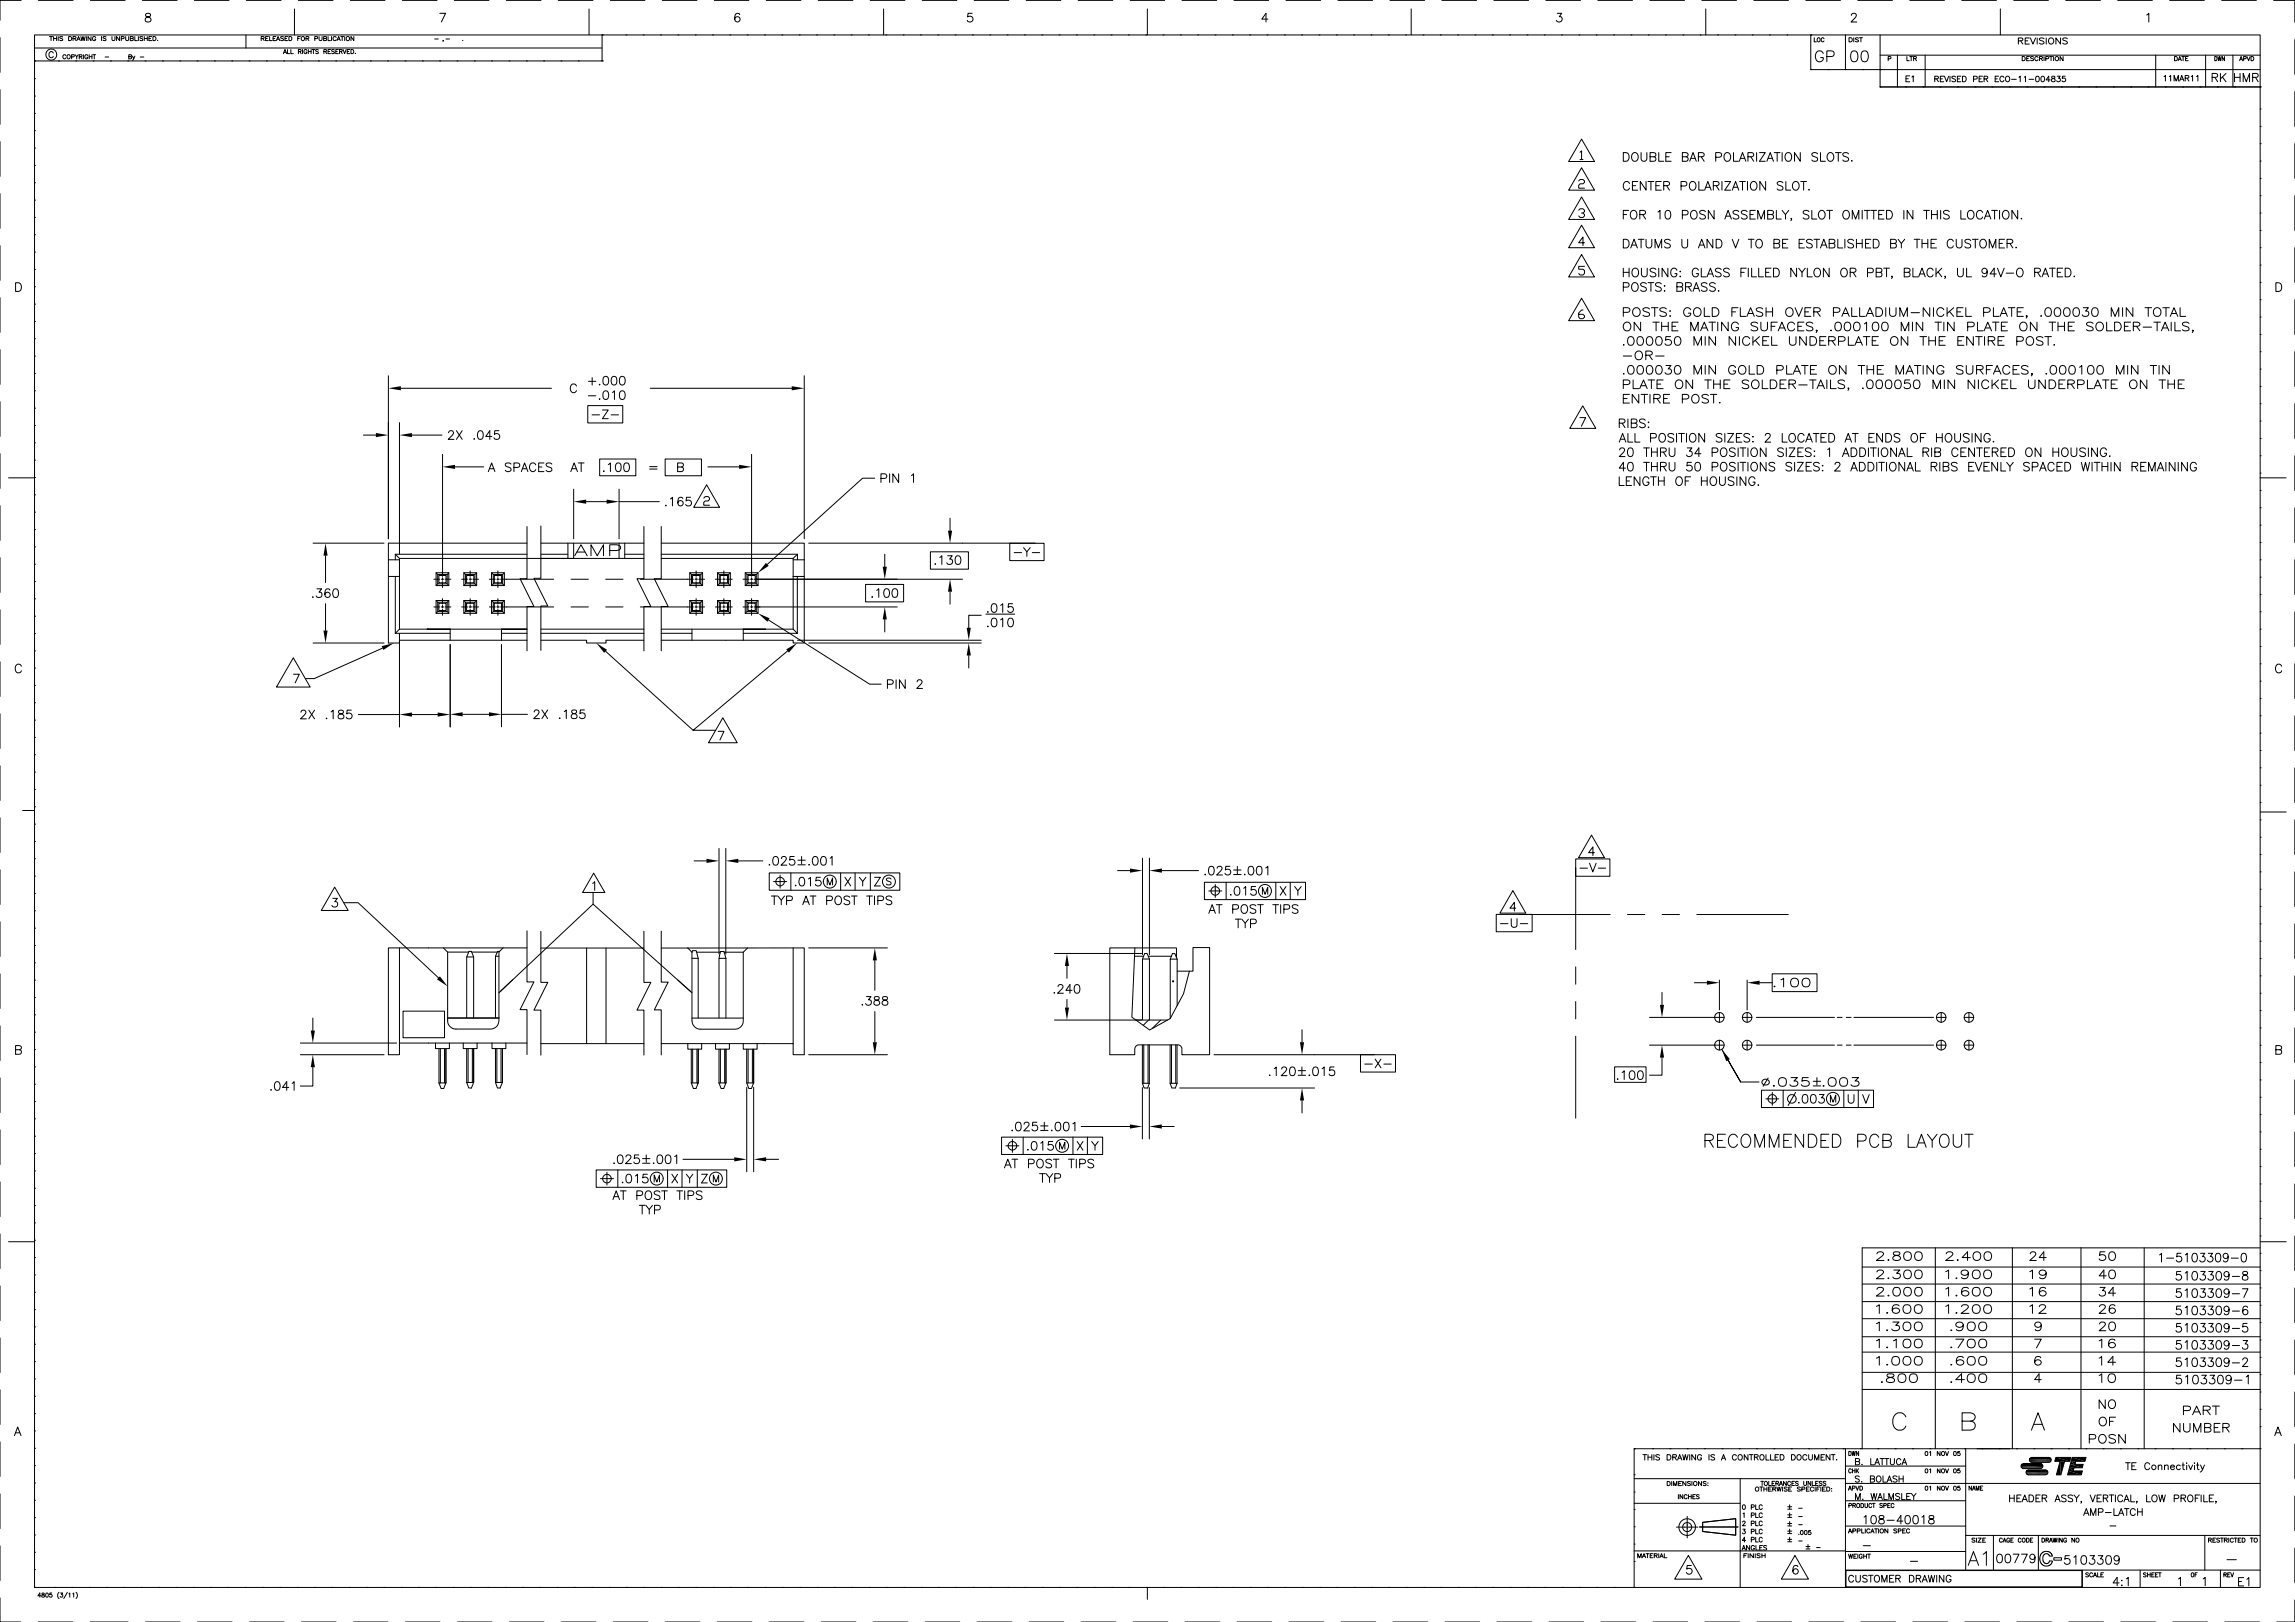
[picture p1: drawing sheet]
<svg xmlns="http://www.w3.org/2000/svg" width="841mm" height="594mm" viewBox="0 0 841 594" stroke-linecap="round" stroke-linejoin="round" font-family="sans-serif">
<g fill="none" stroke="#000" stroke-width=".37">
<path d="M0 13.8v12.7M7.7 .1h-7.7v7.3M12.7 12.8h815.6v568.6h-815.6zM12.7 17.6h207.9M14.1 .1h12.7M18.2 13.4h1.1M18.7 13.4v1.5M19.5 19.4a.8 .8 0 0 0-.9-.5 .8 .8 0 0 0-.7 .8v.6a.81 .81 0 0 0 .7 .8 .81 .81 0 0 0 .9-.5M19.6 14.1h1.1M19.6 13.4v1.5M20.7 13.4v1.5M21.3 13.4v1.5"/>
<path d="M23 13.6l-.4-.2-.7 .2 .1 .3 .9 .4-.1 .5-.9-.1M25.1 13.4h.6a.76 .76 0 0 1 .6 .7 .76 .76 0 0 1-.6 .8h-.6zM26.8 14.1l.9-.1 .2-.4-1.1-.2v1.5M27.3 14.1l.6 .8M28.2 14.9l.6-1.5 .6 1.5M28.4 14.4h.8M29.6 13.4l.4 1.5 .4-1.5 .4 1.5 .4-1.5M31.7 13.4v1.5M33.1 .1h12.7M33.4 13.4v1.5l-1.1-1.5v1.5M35.1 13.7a.6 .6 0 0 0-.7-.3 .6 .6 0 0 0-.5 .5v.4a.57 .57 0 0 0 .6 .6 .57 .57 0 0 0 .6-.6h-.4M37.2 13.4v1.5"/>
<path d="M38.9 13.6l-.4-.2-.7 .2v.3l1 .4-.1 .5-.9-.1M41 13.4v1l.5 .5 .5-.2 .1-1.3M43.8 13.4v1.5l-1.1-1.5v1.5M44.5 14.1h.9v-.7h-.9v1.5M46.1 13.4v1l.4 .5 .6-.2 .1-1.3M47.8 14.1l.9-.1 .2-.4-1.1-.2v1.5l1-.2 .1-.3-.4-.3M49.4 13.4v1.5h.9M50.7 13.4v1.5M52.2 .1h12.7M52.3 13.6l-.4-.2-.6 .2v.3l.9 .3v.6l-.9-.1M52.9 14.1h1.1M52.9 13.4v1.5"/>
<path d="M53.5 5.1a.63 .63 0 0 0 .3 1 1.14 1.14 0 0 1 1.3 .4 1.14 1.14 0 0 1-.1 1.4l-1 .2-.7-.3a1.17 1.17 0 0 1 .2-1.3 1.17 1.17 0 0 1 1.2-.4 .66 .66 0 0 0 .3-1zM54 13.4v1.5M54.6 14.1h.6M55.6 13.4h-1v1.5h1M56 13.4h.6a.76 .76 0 0 1 .6 .7 .76 .76 0 0 1-.6 .8h-.6zM57.7 14.7h.1M71.2 .1h12.7M90.1 12.8v4.8M90.3 .1h12.7M95.7 14.1l.9-.1 .2-.4-1.1-.2v1.5M96.3 14.1l.5 .8M97.3 14.1h.7"/>
<path d="M98.3 13.4h-1v1.5h1M98.8 13.4v1.5h.9M100.1 14.1h.6M101.1 13.4h-1v1.5h1M101.3 14.9l.6-1.5 .6 1.5M101.5 14.4h.8M103.8 19.7l.6-1.6 .6 1.6M103.9 13.6l-.4-.2-.7 .2 .1 .3 .9 .3v.6l-1-.1M104.1 19.1h.7M104.4 14.1h.6M105.4 18.1v1.6h.9M105.4 13.4h-1v1.5h1"/>
<path d="M105.9 13.4h.5a.78 .78 0 0 1 .6 .7 .78 .78 0 0 1-.6 .8h-.5zM106.6 18.1v1.6h.9M107.9 3.3v9.5M109.1 14.1h.6M109.3 18.9l.9-.1 .1-.5-1-.2v1.6M109.3 .1h12.7M109.9 18.9l.5 .8M110.1 13.4h-1v1.5M110.9 18.1v1.6M112.1 14.1l.9-.1 .2-.4-1.1-.2v1.5M112.5 18.5a.62 .62 0 0 0-.9-.3 .62 .62 0 0 0-.2 .9 .55 .55 0 0 0 .5 .6 .55 .55 0 0 0 .6-.6h-.4M112.6 14.1l.6 .8"/>
<path d="M113 18.1v1.6M113 18.9h1M114 18.1v1.6M114.3 18.1h1.1M114.9 18.1v1.6M115.4 14.1h.8l.2-.5-1-.2v1.5M116.7 18.3l-.4-.2-.6 .2 1 .9-.4 .5-.6-.3M116.9 13.4v1l.5 .5 .5-.2 .1-1.3M118.6 14.1l.9-.1v-.6h-.9v1.5l.9-.1 .2-.4-.4-.3M118.7 18.9l.8-.1 .2-.4-1-.3v1.6M119.2 18.9l.5 .8M120.2 13.4v1.5h.9"/>
<path d="M120.2 18.9h.6M121.2 18.1h-1v1.6h1M121.5 13.4v1.5M122.6 18.3l-.4-.2-.7 .2 .2 .4 .9 .5-.4 .5-.7-.3M123.1 18.9h.5M123.2 13.7a.6 .6 0 0 0-.7-.3 .6 .6 0 0 0-.5 .5v.4a.6 .6 0 0 0 .5 .6 .6 .6 0 0 0 .7-.4M123.5 14.9l.6-1.5 .6 1.5M123.7 14.4h.8M124 18.1h-.9v1.6h.9M124.4 18.9l.9-.1 .1-.4-1-.3v1.6M124.9 13.4h1M124.9 18.9l.5 .8"/>
<path d="M125.4 13.4v1.5M125.7 18.1l.6 1.6 .6-1.6M126.3 13.4v1.5M127.3 18.9h.5M128.2 18.1h-.9v1.6h.9M128.4 .1h12.7M128.6 18.1h.5a.81 .81 0 0 1 .5 .8 .81 .81 0 0 1-.5 .8h-.5zM129.7 13.4v1.5l-1.1-1.5v1.5M130.2 19.5h.1M147.4 .1h12.7M159.3 14.3h1.3M161.2 4.9h2.1l-1.5 3.2"/>
<path d="M162.5 14.8l-.2 .4M163.4 14.3h1.3M166.5 .1h12.7M169.6 14.7h.1M185.5 .1h12.7M204.6 .1h12.7M215.9 3.3v9.5M220.6 12.8h.1M220.6 12.8v9.5h-207.9M223.6 .1h12.7M229.4 12.8h.1M235.7 12.8h.1"/>
<path d="M242.1 12.8h.1M242.7 .1h12.7M248.4 12.8h.1M254.8 12.8h.1M261.1 12.8h.1M261.7 .1h12.7M267.5 12.8h.1M271.1 5.3a.89 .89 0 0 0-.9-.4 .89 .89 0 0 0-.8 .6 1.82 1.82 0 0 0 .8 2.6 .99 .99 0 0 0 1-1 .99 .99 0 0 0-.9-1 .99 .99 0 0 0-1.1 .9M273.8 12.8h.1M280.2 12.8h.1M280.8 .1h12.7M286.5 12.8h.1"/>
<path d="M292.9 12.8h.1M299.2 12.8h.1M299.8 .1h12.7M305.6 12.8h.1M311.9 12.8h.1M318.3 12.8h.1M318.9 .1h12.7M323.8 3.3v9.5M324.6 12.8h.1M331 12.8h.1M337.3 12.8h.1M337.9 .1h12.7"/>
<path d="M343.7 12.8h.1M350 12.8h.1M356.3 4.9h-1.5l-.2 1.3a1.13 1.13 0 0 1 1.7 0 1.13 1.13 0 0 1-.2 1.7 1.13 1.13 0 0 1-1.6-.4M356.4 12.8h.1M357 .1h12.7M362.7 12.8h.1M369.1 12.8h.1M375.4 12.8h.1M376 .1h12.7M381.8 12.8h.1M388.1 12.8h.1M394.5 12.8h.1"/>
<path d="M395.1 .1h12.7M400.8 12.8h.1M407.2 12.8h.1M413.5 12.8h.1M414.1 .1h12.7M419.9 12.8h.1M420.5 3.3v9.5M426.2 12.8h.1M432.6 12.8h.1M433.2 .1h12.7M438.9 12.8h.1M445.3 12.8h.1"/>
<path d="M451.6 12.8h.1M452.2 .1h12.7M458 12.8h.1M464.3 12.8h.1M464.7 7h-2.3l1.5-2.1v3.2M470.7 12.8h.1M471.3 .1h12.7M477 12.8h.1M483.4 12.8h.1M489.7 12.8h.1M490.3 .1h12.7M496.1 12.8h.1"/>
<path d="M502.4 12.8h.1M508.8 12.8h.1M509.4 .1h12.7M515.1 12.8h.1M517.1 3.3v9.5M521.5 12.8h.1M527.8 12.8h.1M528.4 .1h12.7M534.2 12.8h.1M540.5 12.8h.1M546.9 12.8h.1M547.5 .1h12.7"/>
<path d="M553.2 12.8h.1M559.6 12.8h.1M565.9 12.8h.1M566.5 .1h12.7M570.7 4.9h1.6l-.9 1.2a1.06 1.06 0 0 1 1 1.5 1.06 1.06 0 0 1-1.7 .3l-.3-.4M572.3 12.8h.1M578.6 12.8h.1M585 12.8h.1M585.6 .1h12.7M591.3 12.8h.1M597.7 12.8h.1M604 12.8h.1"/>
<path d="M604.6 .1h12.7M610.4 12.8h.1M616.7 12.8h.1M623.1 12.8h.1M623.7 .1h12.7M625.1 3.3v9.5M629.4 12.8h.1M635.8 12.8h.1M642.1 12.8h.1M642.7 .1h12.7M648.5 12.8h.1M654.8 12.8h.1"/>
<path d="M661.8 .1h12.7M663.6 12.8h.1M663.6 12.8v12.7M664.8 13.8v1.5h.9M668.1 19.6a1.49 1.49 0 0 0-1.6-1 1.49 1.49 0 0 0-1.2 1.6 1.75 1.75 0 0 0 .4 1.9 1.75 1.75 0 0 0 1.9 .3l.5-.7v-.6h-.9M668.4 14.2a.52 .52 0 0 0-.6-.4 .52 .52 0 0 0-.4 .6 .61 .61 0 0 0 .2 .8 .61 .61 0 0 0 .8-.1v-.1M676.3 12.8v12.7M677.6 13.8h.6a.78 .78 0 0 1 .6 .8 .78 .78 0 0 1-.6 .7h-.6zM678.4 5.6l.7-.7h.6l.6 .6-.5 1-1.5 1.6h2.1M678.7 18.8a1.32 1.32 0 0 1 1.9 .6 2.01 2.01 0 0 1-1.3 3.2 1.79 1.79 0 0 1-1.1-2.3zM679.3 13.8v1.5M680.8 .1h12.7"/>
<path d="M681.1 14l-.5-.2-.7 .2 .2 .4 1 .5-.5 .4-.7-.2M681.4 13.8h1.1M682 13.8v1.5M682.5 18.8a1.31 1.31 0 0 1 1.9 .6 2.01 2.01 0 0 1-1.3 3.2 1.78 1.78 0 0 1-1.1-2.3zM689 12.8v19M699.9 .1h12.7M718.9 .1h12.7M733 3.3v9.5M738 .1h12.7M739.6 15l1.4-.2 .3-.5-.3-.3-1.4-.1v2.2M740.5 15l.8 1.1M742.1 15h1"/>
<path d="M743.7 13.9h-1.6v2.2h1.6M744.1 13.9l.9 2.2 1-2.2M746.6 13.9v2.2M749.1 14.2l-.6-.3-1.1 .3 .2 .5 1.2 .5 .3 .6-.6 .3-1.1-.3M749.9 13.9v2.2M755.1 13.9v2.2l-1.7-2.2v2.2M757 .1h12.7M757.6 14.2l-.6-.3-1.1 .3 .3 .5 .9 .3 .5 .5v.3l-.6 .3-1.1-.3M776.1 .1h12.7M786.7 5.5l.7-.6v3.2M795.1 .1h12.7M814.2 .1h12.7"/>
<path d="M833.2 .1h7.8v8.1M841 14.5v12.7M0 32.8v12.7M12.7 22.3h.1M12.7 28.8h.1M12.7 35.2h.1M21.4 22.3h.1M24.1 20.4a.57 .57 0 0 0-.6-.4 .57 .57 0 0 0-.5 .6v.4a.56 .56 0 0 0 .5 .6 .56 .56 0 0 0 .6-.4M26.2 20.8h.9l.1-.6-1-.2v1.6M27.5 20l.6 .8v.8M27.8 22.3h.1M28.7 20l-.6 .8"/>
<path d="M29 20.8l.9-.1v-.6l-.9-.1v1.6M29.5 20.8l.6 .8M30.6 20v1.6M32.2 20.4a.57 .57 0 0 0-.7-.4 .57 .57 0 0 0-.4 .6v.4a.55 .55 0 0 0 .5 .6 .55 .55 0 0 0 .6-.6h-.4M32.7 20v1.6M32.7 20.8h1M33.7 20v1.6M34 20h1.1M34.1 22.3h.1M34.5 20v1.6M38.5 20.9h1.3M40.5 22.3h.1"/>
<path d="M46.8 22.3h.1M47.2 20.8l.8-.1 .2-.4-1-.3v1.6l.9-.2 .1-.3-.4-.3M48.6 20.5l.4 1.1 .4-1.1M49 21.6l-.5 .5M51.4 20.9h1.3M53.2 22.3h.1M59.5 22.3h.1M65.9 22.3h.1M72.2 22.3h.1M78.6 22.3h.1M84.9 22.3h.1M91.3 22.3h.1"/>
<path d="M97.6 22.3h.1M104 22.3h.1M110.3 22.3h.1M116.7 22.3h.1M123 22.3h.1M129.4 22.3h.1M135.7 22.3h.1M142.1 22.3h.1M148.4 22.3h.1M154.8 22.3h.1M161.1 22.3h.1M167.5 22.3h.1"/>
<path d="M173.8 22.3h.1M180.2 22.3h.1M186.5 22.3h.1M192.9 22.3h.1M199.2 22.3h.1M205.6 22.3h.1M211.9 22.3h.1M220.6 22.3h.1M663.6 25.5h.1M663.6 25.5h164.7M669.5 20.7h1.7a1.04 1.04 0 0 0 1-1 1.04 1.04 0 0 0-1-1.1h-1.7v4M669.9 25.5h.1"/>
<path d="M676.3 25.5h.1M682.6 25.5h.1M689 25.5h.1M689 31.8h.1M689 31.8h139.3M689 20.2h139.3M691.9 21.5l.9-.1 .1-.6-1-.1v1.5M695.3 20.2v11.6M698.3 31.8h.1M698.5 28.8h.8M698.8 20.7v1.5h.9M699.8 27.8h-1.3v2.1h1.3"/>
<path d="M699.9 20.7h1M700.4 20.7v1.5M700.6 28.2l.5-.4v2.1M701.3 21.4l.9-.1v-.5l-.9-.1v1.5M701.8 21.4l.5 .8M704.6 31.8h.1M705.5 20.2v11.6M709 28.9l1.1-.1 .2-.7-1.3-.2v2M709.7 28.9l.7 1M711 31.8h.1M711 28.9h.8M712.3 27.9h-1.3v2h1.3"/>
<path d="M712.6 27.9l.8 2 .7-2M714.6 27.9v2M716.6 28.2l-.4-.3-.9 .3 .2 .5 1 .4v.8h-.7l-.5-.3M717.3 28.9h.8M717.3 31.8h.1M718.6 27.9h-1.3v2h1.3M719.2 27.9h.6a1.08 1.08 0 0 1 .7 1 1.08 1.08 0 0 1-.7 1h-.6zM723.2 29l1.2-.1 .1-.8-1.3-.2v2M723.7 31.8h.1M725.3 28.9h.7M726.5 27.9h-1.2v2h1.2M727.1 28.9l1.2-.1v-.7l-1.2-.2v2"/>
<path d="M727.8 28.9l.6 1M730 31.8h.1M731.1 28.9h.8M732.4 27.9h-1.3v2h1.3M734.4 28.4a.77 .77 0 0 0-.9-.5 .77 .77 0 0 0-.6 .8v.5a.76 .76 0 0 0 .6 .7 .76 .76 0 0 0 .9-.5M735.1 28.2l.2-.2a.96 .96 0 0 1 1.2 .9 .96 .96 0 0 1-1.2 1l-.4-.7zM736.4 31.8h.1M737.2 29.1h1.7M739.9 28.3l.4-.4v2M741 20.7h.6a.79 .79 0 0 1 .6 .8 .79 .79 0 0 1-.6 .7h-.6zM741.8 28.3l.5-.4v2M742.7 21.4h.6"/>
<path d="M742.7 31.8h.1M743.5 29.1h1.8M743.7 20.7h-1v1.5h1M745.2 20.9l-.9-.1-.1 .4 .8 .4 .2 .4-.4 .2-.7-.2M746.3 28l.3-.1a1.05 1.05 0 0 1 .7 1 1.05 1.05 0 0 1-.7 1 1.3 1.3 0 0 1-.3-1.9zM746.8 21.1a.62 .62 0 0 0-.6-.4 .62 .62 0 0 0-.5 .6 .68 .68 0 0 0 .2 .8 .68 .68 0 0 0 .9-.1v-.1M747.4 21.4h.7l.4-.4-.2-.2-.9-.1v1.5M748 21.4l.5 .8M748.2 28a1 1 0 0 1 1.2 .7 1 1 0 0 1-.7 1.2l-.7-.3-.1-.8zM749.1 20.7v1.5M749.1 31.8h.1M749.7 21.5l.9-.1 .1-.6-1-.1v1.5"/>
<path d="M751.1 20.7h1.1M751.3 29.3h-1.5l1-1.4v2M751.6 20.7v1.5M752 28v.6a.84 .84 0 0 1 .9 .3 .84 .84 0 0 1 0 1h-.9a.82 .82 0 0 1 0-1.1 .82 .82 0 0 1 .9-.2v-.6zM752.6 20.7v1.5M753.9 27.9h1.1l-.6 .8a.68 .68 0 0 1 .5 1.1 .68 .68 0 0 1-1.2-.2M755.4 31.8h.1M756 20.7v1.5l-1.1-1.5v1.5M756.8 27.9h-1l-.1 .9a.73 .73 0 0 1 1.1-.1 .73 .73 0 0 1-.1 1.1 .73 .73 0 0 1-1.1-.2M761.8 31.8h.1M768.1 31.8h.1M774.5 31.8h.1"/>
<path d="M780.8 31.8h.1M787.2 31.8h.1M790 20.2v11.6M793 28l.5-.3v2M793.5 31.8h.1M795 28l.4-.3v2M796.7 29.7v-2l.8 2 .8-2v2M796.9 20.7h.5a.81 .81 0 0 1 .5 .8 .81 .81 0 0 1-.5 .7h-.5zM798.2 22.2l.6-1.5 .6 1.5M798.4 21.7h.8M798.7 29.7l.8-2 .8 2M799 29h1"/>
<path d="M799.5 20.7h1M799.9 31.8h.1M800 20.7v1.5M800.8 28.6l1.2-.1 .1-.6-1.3-.2v2M800.9 21.4h.6M801.5 28.6l.6 1.1M801.9 20.7h-1v1.5h1M803 28l.5-.3v2M804.9 28l.5-.3v2M806.2 31.8h.1M808.3 20.2v11.6M810.6 28.3l1.8-.1 .3-.4-.2-.6-.5-.3h-1.4v3"/>
<path d="M811.6 20.7a.77 .77 0 0 1 .9 .8 .77 .77 0 0 1-.9 .7zM811.7 28.3l1 1.6M812.6 31.8h.1M812.8 20.7l.3 1.5 .3-1.5 .2 1.5 .4-1.5M813.7 26.9v3M814.4 28.2l1.3 1.7M815.2 20.7v1.5l-.9-1.5v1.5M815.7 26.9l-2 2M818.3 20.2v11.6M818.9 26.9v3M818.9 28.3h2M818.9 31.8h.1"/>
<path d="M820.7 22.2l.6-1.5 .5 1.5M820.9 26.9v3M820.9 21.7h.7M822 29.9v-3l1.2 3 1.2-3v3M822.2 21.5l.8-.1v-.6l-.8-.1v1.5M823.4 20.7l.6 1.5 .6-1.5M824.9 20.7h.5a.81 .81 0 0 1 .6 .8 .81 .81 0 0 1-.6 .7h-.5zM825.5 28.3l1.7-.1 .3-.4-.1-.6-.6-.3h-1.3v3M826.5 28.3l1 1.6M828.3 39.9h.1M828.3 31.8h.1M841 33.6v12.7"/>
<path d="M0 51.9v12.7M12.7 41.5h.1M12.7 47.9h.1M12.7 54.2h.1M579 55.8l.6-.5v3.1M579 58.4h1.1M579.6 50.9l4.7 8.3h-9.5zM594.9 55.9h1a1.7 1.7 0 0 1 1.1 1.6 1.7 1.7 0 0 1-1.1 1.6h-1zM598.5 56.1a1.51 1.51 0 0 1 1.8 .6 1.51 1.51 0 0 1-.3 1.9 1.16 1.16 0 0 1-1.3 .4 1.16 1.16 0 0 1-.8-1.1 1.8 1.8 0 0 1 .6-1.8zM601.4 55.9v2.3a1.07 1.07 0 0 0 1 .9 1.07 1.07 0 0 0 1.1-.9v-2.3M604.7 57.4l1.8-.2 .3-.4-.1-.6-.7-.3h-1.3v3.2h1.3l.7-.3v-1.1l-.7-.3M607.9 55.9v3.2h1.8"/>
<path d="M610.5 57.4h1.2M612.4 55.9h-1.9v3.2h1.9M616.5 57.4l1.8-.2 .3-.4-.2-.6-.5-.3h-1.4v3.2h1.4a.82 .82 0 0 0 .7-.6 .82 .82 0 0 0-.3-.9l-.4-.2M619.2 59.1l1.2-3.2 1.2 3.2M619.7 58h1.5M622.4 57.4l1.8-.2 .3-.4-.1-.6-.7-.3h-1.3v3.2M623.4 57.4l1.1 1.7M628.7 57.6l1.9-.2 .3-.4-.2-.8-.6-.3h-1.4v3.2M632.1 56.4l.3-.3a1.51 1.51 0 0 1 1.8 .6 1.51 1.51 0 0 1-.3 1.9 1.16 1.16 0 0 1-1.3 .4 1.16 1.16 0 0 1-.8-1.1zM635.3 55.9v3.2h1.8M637.4 59.1l1.2-3.2 1.2 3.2M637.8 58h1.5"/>
<path d="M640.5 57.4l1.9-.2 .3-.4-.2-.6-.6-.3h-1.4v3.2M641.6 57.4l1.1 1.7M643.7 55.9v3.2M644.8 55.9h2.1l-2.1 3.2h2.1M647.5 59.1l1.2-3.2 1.2 3.2M648 58h1.4M650.2 55.9h2.1M651.3 55.9v3.2M653.1 55.9v3.2M654.7 56.1a1.51 1.51 0 0 1 1.8 .6 1.51 1.51 0 0 1-.2 1.9 1.17 1.17 0 0 1-1.4 .4 1.17 1.17 0 0 1-.8-1.1v-.8zM659.7 55.9v3.2l-2.1-3.2v3.2M666.1 56.4a1.19 1.19 0 0 0-1.2-.6 1.19 1.19 0 0 0-.9 .9l.3 .4 1.5 .6a.77 .77 0 0 1 0 1.2 1.5 1.5 0 0 1-1.8-.3"/>
<path d="M667.1 55.9v3.2h1.9M669.9 56.4l.3-.3a1.5 1.5 0 0 1 1.8 .6 1.5 1.5 0 0 1-.3 1.9 1.17 1.17 0 0 1-1.4 .4 1.17 1.17 0 0 1-.8-1.1zM672.6 55.9h2.1M673.7 55.9v3.2M677.4 56.4a1.19 1.19 0 0 0-1.1-.6 1.19 1.19 0 0 0-1 .9l.3 .4 1.5 .6a.77 .77 0 0 1 0 1.2 1.5 1.5 0 0 1-1.8-.3M678.5 58.9h.3zM828.3 59h.1M828.3 52.6h.1M828.3 46.3h.1M841 52.6v12.7M0 70.9v12.7M12.7 60.6h.1"/>
<path d="M12.7 66.9h.1M12.7 73.3h.1M12.7 79.6h.1M578.5 66.3l.5-.5h1.1l.5 .5v.5l-.5 .5h-1.1l-.5 .6v1h2.1M578.5 77l.5-.5h1.1l.5 .5v.5l-.5 .5h-.5M579.6 61.4l4.7 8.3h-9.5zM579.6 72.1l4.7 8.3h-9.5zM580.1 78l.5 .6v.5l-.5 .5h-1.1l-.5-.5M594.9 78.6h1.2M596.9 77.1h-2v3.1M597.2 67.2a1.18 1.18 0 0 0-1.4-.7 1.18 1.18 0 0 0-.9 1.2v.8a1.18 1.18 0 0 0 .9 1.2 1.18 1.18 0 0 0 1.4-.8M597.7 77.5l.3-.3a1.51 1.51 0 0 1 1.9 .7 1.51 1.51 0 0 1-.3 1.9 1.16 1.16 0 0 1-1.4 .4 1.16 1.16 0 0 1-.7-1.2z"/>
<path d="M598.2 68h1.2M600.2 66.5h-2v3.2h2M600.9 78.6l1.8-.2 .3-.7-.7-.6h-1.4v3.1M602 78.6l1 1.6M603.2 66.5v3.2l-2.1-3.2v3.2M603.9 66.5h2.1M605 66.5v3.2M606.8 68h1.2M607.6 77.7l.7-.6v3.1M608.8 66.5h-2v3.2h2M609.7 68l1.8-.2 .3-.4-.1-.6-.7-.3h-1.3v3.2M610.6 77.2a.99 .99 0 0 1 1.5 .5 1.6 1.6 0 0 1-1.1 2.5 2.01 2.01 0 0 1-.4-3z"/>
<path d="M610.7 68l1.1 1.7M616 68.1l1.9-.1 .3-.5-.2-.7-.6-.3h-1.4v3.2M616.5 78.7h1.4a.82 .82 0 0 0 .7-.6 .82 .82 0 0 0-.3-.9l-1.8-.1v3.1M619.7 66.6a1.51 1.51 0 0 1 1.8 .7 1.51 1.51 0 0 1-.3 1.9 1.16 1.16 0 0 1-1.3 .4 1.16 1.16 0 0 1-.8-1.1 1.8 1.8 0 0 1 .6-1.9zM619.8 77.5a1.17 1.17 0 0 1 1.4-.4 1.17 1.17 0 0 1 .7 1.2v.7a1.21 1.21 0 0 1-1.2 1.3 1.21 1.21 0 0 1-1.2-1.3zM622.6 66.5v3.2h1.8M624.7 69.7l1.2-3.2 1.2 3.2M625 77.5a1.19 1.19 0 0 0-1.2-.5 1.19 1.19 0 0 0-.9 .8l.2 .5 1.6 .6a.77 .77 0 0 1 0 1.2 1.5 1.5 0 0 1-1.8-.3M625.1 68.6h1.5M627.9 68l1.8-.2 .3-.7-.8-.6h-1.3v3.2M628.1 77.1v3.1l-2.1-3.1v3.1M628.9 68l1.1 1.7"/>
<path d="M631 66.5v3.2M632.1 66.5h2.1l-2.1 3.2h2.1M632.5 79.2h1.5M634.8 69.7l1.2-3.2 1.2 3.2M635.3 68.6h1.4M637.2 77.5a1.19 1.19 0 0 0-1.1-.5 1.19 1.19 0 0 0-1 .8l.3 .5 1.5 .6a.77 .77 0 0 1 0 1.2 1.5 1.5 0 0 1-1.8-.3M637.5 66.5h2.1M638.6 66.5v3.2M640.3 77.5a1.18 1.18 0 0 0-1.2-.5 1.18 1.18 0 0 0-1 .8l.3 .5 1.5 .6 .4 .9a1.37 1.37 0 0 1-2.2 0M640.4 66.5v3.2M641.3 78.6h1.2M642 66.6a1.51 1.51 0 0 1 1.8 .7 1.51 1.51 0 0 1-.2 1.9 1.17 1.17 0 0 1-1.4 .4 1.17 1.17 0 0 1-.8-1.1v-.8z"/>
<path d="M643.3 77.1h-2v3.1h2M647 66.5v3.2l-2.1-3.2v3.2M647.8 78.6l1.8-.2 .3-.4-.1-.6-.7-.3h-1.3v3.1h1.3l.7-.3v-1l-.7-.3M651 77.1v3.1h1.8M653.1 77.1l1.2 1.5v1.6M653.4 66.9a1.19 1.19 0 0 0-1.2-.5 1.19 1.19 0 0 0-.9 .8l.3 .5 1.5 .6a.76 .76 0 0 1 0 1.2 1.49 1.49 0 0 1-1.8-.3M654.4 66.5v3.2h1.9M655.5 77.1l-1.2 1.5M657.5 66.6a1.5 1.5 0 0 1 1.8 .7 1.5 1.5 0 0 1-.3 1.9 1.17 1.17 0 0 1-1.4 .4 1.17 1.17 0 0 1-.8-1.1v-.8zM659.9 66.5h2.1M661 66.5v3.2M662.9 69.4v.3z"/>
<path d="M662.9 77.5a1.19 1.19 0 0 0-1.2-.5 1.19 1.19 0 0 0-.9 .8l.3 .5 1.5 .6a.76 .76 0 0 1 0 1.2 1.5 1.5 0 0 1-1.8-.3M664 77.1v3.1h1.8M666.7 77.5a1.17 1.17 0 0 1 1.4-.4 1.17 1.17 0 0 1 .7 1.2v.7a1.23 1.23 0 0 1-1.2 1.3 1.23 1.23 0 0 1-1.2-1.3zM669.4 77.1h2.1M670.5 77.1v3.1M675.6 77.5a1.16 1.16 0 0 1 1.3-.4 1.16 1.16 0 0 1 .8 1.2v.7a1.21 1.21 0 0 1-1.2 1.3 1.21 1.21 0 0 1-1.2-1.3zM682.4 77.1v3.1M683.2 77.1h2.1M684.2 77.1v3.1M685.6 77.1h2.1M686.6 77.1v3.1M688.5 78.6h1.2"/>
<path d="M690.4 77.1h-1.9v3.1h1.9M691.3 77.1h1.1a1.7 1.7 0 0 1 1.1 1.5 1.7 1.7 0 0 1-1.1 1.6h-1.1zM697.7 77.1v3.1M701 77.1v3.1l-2.1-3.1v3.1M704.9 77.1h2.2M706 77.1v3.1M707.8 78.6h2.1M707.8 77.1v3.1M709.9 77.1v3.1M711.2 77.1v3.1M714.3 77.5a1.18 1.18 0 0 0-1.1-.5 1.18 1.18 0 0 0-1 .8l.3 .5 1.5 .6 .3 .9a1.37 1.37 0 0 1-2.1 0M718.6 77.1v3.1h1.7"/>
<path d="M721.3 77.5a1.17 1.17 0 0 1 1.3-.4 1.17 1.17 0 0 1 .8 1.2v.7a1.21 1.21 0 0 1-1.2 1.3 1.21 1.21 0 0 1-1.2-1.3zM726.6 77.8a1.18 1.18 0 0 0-1.4-.7 1.18 1.18 0 0 0-.9 1.2v.7a1.18 1.18 0 0 0 .9 1.2 1.18 1.18 0 0 0 1.4-.7M727.6 79.2h1.6M729.9 77.1h2.1M730.9 77.1v3.1M732.8 77.1v3.1M734.1 77.5a1.16 1.16 0 0 1 1.4-.4 1.16 1.16 0 0 1 .7 1.2v.7a1.21 1.21 0 0 1-1.2 1.3 1.21 1.21 0 0 1-1.2-1.3zM739.4 77.1v3.1l-2.1-3.1v3.1M828.3 78h.1M828.3 71.7h.1M828.3 65.3h.1M841 71.7v12.7"/>
<path d="M0 90v12.7M12.7 86h.1M12.7 92.3h.1M12.7 98.7h.1M579.6 82.5l4.7 8.2h-9.5zM579.6 93.2l4.7 8.2h-9.5zM580.6 88.9h-2.1l1.6-2.1v3.2M580.6 97.5h-2.1v1.1h1.6l.5 .5v1.1l-.5 .5h-1.1l-.5-.5M594.9 87.6h1a1.7 1.7 0 0 1 1.1 1.6 1.7 1.7 0 0 1-1.1 1.6h-1zM594.9 98.2v3.2M594.9 99.8h2.1M597 98.2v3.2"/>
<path d="M597.6 90.8l1.2-3.2 1.2 3.2M598 89.8h1.6M598.6 98.4a1.51 1.51 0 0 1 1.8 .6 1.51 1.51 0 0 1-.2 1.9 1.17 1.17 0 0 1-1.4 .5 1.17 1.17 0 0 1-.8-1.2v-.7zM600.3 87.6h2.1M601.4 87.6v3.2M601.5 98.2v2.3a1.08 1.08 0 0 0 1.1 .9 1.08 1.08 0 0 0 1-.9v-2.3M603.2 87.6v2.3a1.07 1.07 0 0 0 1.1 .9 1.07 1.07 0 0 0 1-.9v-2.3M606.5 90.8v-3.2l1.2 3.2 1.2-3.2v3.2M606.8 98.7a1.19 1.19 0 0 0-1.1-.5 1.19 1.19 0 0 0-1 .8l.3 .5 1.5 .5a.76 .76 0 0 1 0 1.3 1.5 1.5 0 0 1-1.8-.4M607.9 98.2v3.2M611.2 98.2v3.2l-2.1-3.2v3.2M612.1 88.1a1.19 1.19 0 0 0-1.2-.5 1.19 1.19 0 0 0-.9 .8l.3 .5 1.5 .6a.76 .76 0 0 1 0 1.2 1.5 1.5 0 0 1-1.8-.3"/>
<path d="M614.5 99a1.07 1.07 0 0 0-1.6-.6 1.58 1.58 0 0 0-.7 2 1.58 1.58 0 0 0 1.9 .9l.4-1.1h-.7M615.6 99.5h.3zM616.3 87.6v2.3a1.07 1.07 0 0 0 1.1 .9 1.07 1.07 0 0 0 1-.9v-2.3M622.4 90.8l1.2-3.2 1.2 3.2M622.4 99a1.15 1.15 0 0 0-1.3-.8 1.15 1.15 0 0 0-1 1.3v.7a1.12 1.12 0 0 0 1.2 1.2 1.12 1.12 0 0 0 1.1-1.2h-.8M622.9 89.8h1.5M623.4 98.2v3.2h1.9M627.7 87.6v3.2l-2.1-3.2v3.2M628.9 87.6h1.1a1.7 1.7 0 0 1 1.1 1.6 1.7 1.7 0 0 1-1.1 1.6h-1.1zM630.7 98.7a1.18 1.18 0 0 0-1.1-.5 1.18 1.18 0 0 0-1 .8l.3 .5 1.5 .5 .3 .9a1.38 1.38 0 0 1-2.1 0M632.1 80.2l1.2-3.1 1.2 3.1M633.7 98.7a1.19 1.19 0 0 0-1.1-.5 1.19 1.19 0 0 0-1 .8l.3 .5 1.5 .5a.76 .76 0 0 1 0 1.3 1.49 1.49 0 0 1-1.8-.4"/>
<path d="M634.8 87.6l1.2 3.2 1.2-3.2M638 99.8h1.2M639.9 98.2h-1.9v3.2M640.7 87.6h2.1M640.7 98.2v3.2M641.7 87.6v3.2M641.9 98.2v3.2h1.8M644 87.8a1.51 1.51 0 0 1 1.8 .7 1.51 1.51 0 0 1-.3 1.9 1.16 1.16 0 0 1-1.3 .4 1.16 1.16 0 0 1-.8-1.2 1.8 1.8 0 0 1 .6-1.8zM644.1 80.2v-3.1l1.3 3.1 1.2-3.1v3.1M644.5 98.2v3.2h1.8M647 99.8h1.3M649 98.2h-2v3.2h2"/>
<path d="M649.9 98.2h1.1a1.7 1.7 0 0 1 1.1 1.6 1.7 1.7 0 0 1-1.1 1.6h-1.1zM650.1 89.2l1.8-.2 .3-.4-.2-.7-.6-.3h-1.3v3.2h1.3a.83 .83 0 0 0 .8-.8 .83 .83 0 0 0-.8-.8M653.2 89.2h1.2M655.2 87.6h-2v3.2h2M656.5 80.1h-.2h.2l-.2 .7M658.4 98.2v3.2l-2.1-3.2v3.2M659.1 98.2l1.3 1.6v1.6M659.3 89.2h1.2M661.3 87.6h-2v3.2h2M661.5 98.2l-1.1 1.6M662.3 98.2v3.2h1.8M664.1 88.1a1.19 1.19 0 0 0-1.1-.5 1.19 1.19 0 0 0-1 .8l.3 .5 1.5 .6a.76 .76 0 0 1 0 1.2 1.49 1.49 0 0 1-1.8-.3"/>
<path d="M664.7 87.6h2.1M665 98.7a1.16 1.16 0 0 1 1.4-.4 1.16 1.16 0 0 1 .7 1.2v.7a1.21 1.21 0 0 1-1.2 1.2 1.21 1.21 0 0 1-1.2-1.2zM665.8 87.6v3.2M667.1 90.8l1.3-3.2 1.1 3.2M667.6 89.8h1.5M670.3 89.2l1.8-.2 .3-.4-.1-.7-.6-.3h-1.4v3.2h1.4l.6-.3v-1l-.6-.3M670.3 98.2v3.2l-2.1-3.2v3.2M673.5 87.6v3.2h1.8M674.8 98.7a1.16 1.16 0 0 1 1.4-.4 1.16 1.16 0 0 1 .8 1.2v.7a1.21 1.21 0 0 1-1.3 1.2 1.21 1.21 0 0 1-1.2-1.2zM676.1 87.6v3.2M678 99.8l1.8-.2 .3-.4-.1-.7-.6-.3h-1.4v3.2M678.8 80.2v-3.1l1.2 3.1 1.2-3.1v3.1"/>
<path d="M679.1 99.8l1 1.6M679.2 88.1a1.19 1.19 0 0 0-1.1-.5 1.19 1.19 0 0 0-1 .8l.3 .5 1.5 .6a.76 .76 0 0 1 0 1.2 1.49 1.49 0 0 1-1.8-.3M680.3 89.2h2.1M680.3 87.6v3.2M682.4 87.6v3.2M683.6 89.2h1.2M684.4 99.9l1.8-.1 .3-.5-.1-.8-.6-.3h-1.4v3.2M685.6 87.6h-2v3.2h2M686.5 87.6h1a1.7 1.7 0 0 1 1.1 1.6 1.7 1.7 0 0 1-1.1 1.6h-1zM687.5 99.8l1.9-.2 .3-.4-.2-.7-.6-.3h-1.4v3.2h1.4l.6-.3v-1.1l-.6-.2M690.3 98.2h2.1M691.3 98.2v3.2"/>
<path d="M692.8 89.2l1.9-.2 .2-.4-.1-.7-.6-.3h-1.4v3.2h1.4l.6-.3v-1l-.6-.3M695.6 87.6l1.2 1.6v1.6M697.8 99.8l1.8-.2 .3-.4-.1-.7-.6-.3h-1.4v3.2h1.4l.6-.3v-1.1l-.6-.2M698 87.6l-1.2 1.6M701 98.2v3.2h1.8M701.5 87.6h2.1M702.5 87.6v3.2M704.3 89.2h2.2M704.3 87.6v3.2M706.5 87.6v3.2M707.6 89.2h1.3M708.4 99a1.16 1.16 0 0 0-1.3-.8 1.16 1.16 0 0 0-.9 1.3v.7a1.15 1.15 0 0 0 .9 1.2 1.15 1.15 0 0 0 1.3-.8"/>
<path d="M709.5 98.2v3.2M709.6 87.6h-2v3.2h2M710.2 99.6l1.4 1.8M711.6 98.2l-2.1 2.1M715.8 88.4a1.15 1.15 0 0 0-1.3-.8 1.15 1.15 0 0 0-.9 1.3v.7a1.15 1.15 0 0 0 .9 1.2 1.15 1.15 0 0 0 1.3-.7M716.9 87.6v2.3a1.07 1.07 0 0 0 1 .9 1.07 1.07 0 0 0 1.1-.9v-2.3M717.3 98.2v2.3a1.07 1.07 0 0 0 1.1 .9 1.07 1.07 0 0 0 1.1-.9v-2.3M720.7 98.2v3.2h1.8M722.2 88.1a1.19 1.19 0 0 0-1.2-.5 1.19 1.19 0 0 0-1 .8l.3 .5 1.6 .6a.76 .76 0 0 1 0 1.2 1.5 1.5 0 0 1-1.9-.3M722.8 87.6h2.1M723.9 87.6v3.2M726.1 87.8a1.51 1.51 0 0 1 1.8 .7 1.51 1.51 0 0 1-.3 1.9 1.16 1.16 0 0 1-1.3 .4 1.16 1.16 0 0 1-.8-1.2 1.8 1.8 0 0 1 .6-1.8z"/>
<path d="M727.2 80.2l1.2-3.1 1.2 3.1M728.2 99.3a.98 .98 0 0 1-1.3 .8 .98 .98 0 0 1-.4-1.6 .98 .98 0 0 1 1.6 .2 2.24 2.24 0 0 1-.8 2.7l-.7-.1-.2-.4M729 90.8v-3.2l1.2 3.2 1.2-3.2v3.2M732 98.2l1.2 3.2 1.2-3.2M732.6 89.2h1.2M734.6 87.6h-2v3.2h2M735.5 89.2l1.8-.2 .3-.8-.7-.6h-1.4v3.2M736.6 89.2l1 1.6M738.8 90.5v.3zM739.6 98.4a1.51 1.51 0 0 1 1.8 .6 1.51 1.51 0 0 1-.3 1.9 1.16 1.16 0 0 1-1.3 .5 1.16 1.16 0 0 1-.8-1.2 1.79 1.79 0 0 1 .6-1.8zM740.6 80.1h.3zM745.6 99.8l1.8-.2 .3-.8-.7-.6h-1.4v3.2"/>
<path d="M746.7 99.8l1 1.6M751 98.2h2.2M752.1 98.2v3.2M753.9 99.8h1.2M755.9 98.2h-2v3.2h2M756.8 98.2h1.1a1.7 1.7 0 0 1 1.1 1.6 1.7 1.7 0 0 1-1.1 1.6h-1.1zM828.3 97.1h.1M828.3 90.7h.1M828.3 84.4h.1M841 90.7v12.7M0 109v12.7M5.7 103.6h1.1a1.7 1.7 0 0 1 1.1 1.5 1.7 1.7 0 0 1-1.1 1.6h-1.1z"/>
<path d="M12.7 105h.1M12.7 111.4h.1M12.7 117.7h.1M579.6 109.2l4.7 8.2h-9.5zM580.1 113.6h-.5l-1.1 1v1.6l.5 .5h1.1l.5-.5v-.5l-.5-.6h-1.6M594.9 105.2l1.8-.2 .3-.4-.1-.8-.7-.3h-1.3v3.2M594.9 114.4l2-.2a.81 .81 0 0 0 0-1.3l-2-.2v3.2M595.2 118.5a1.5 1.5 0 0 1 2.1 .1 1.5 1.5 0 0 1 0 2 1.5 1.5 0 0 1-2.1 .1 1.92 1.92 0 0 1 0-2.2zM598.5 103.7a1.51 1.51 0 0 1 1.8 .6 1.51 1.51 0 0 1-.3 1.9 1.16 1.16 0 0 1-1.3 .5 1.16 1.16 0 0 1-.8-1.2 1.8 1.8 0 0 1 .6-1.8zM598.6 113.2a1.5 1.5 0 0 1 2.1 .1 1.5 1.5 0 0 1 0 2 1.5 1.5 0 0 1-2.1 .2 1.92 1.92 0 0 1 0-2.3zM601.2 118v3.2l-2.4-3.2v3.2M603.3 104a1.19 1.19 0 0 0-1.1-.5 1.19 1.19 0 0 0-1 .8l.3 .4 1.5 .6a.76 .76 0 0 1 0 1.3 1.49 1.49 0 0 1-1.8-.4"/>
<path d="M603.9 103.5h2.1M604.5 113.2a1.44 1.44 0 0 0-2.4 .3 2.22 2.22 0 0 0 2 1l.4 1a1.8 1.8 0 0 1-2.4 0M605 103.5v3.2M605.2 112.7h2.4M605.7 118h2.4M606.4 112.7v3.2M606.9 118v3.2M608.8 104a1.19 1.19 0 0 0-1.2-.5 1.19 1.19 0 0 0-.9 .8l.3 .4 1.5 .6a.76 .76 0 0 1 0 1.3 1.5 1.5 0 0 1-1.8-.4M608.9 118v3.2M608.9 119.5h2.4M610 104.6v.3zM610 106.4v.3z"/>
<path d="M610.7 113.2a1.44 1.44 0 0 0-2.5 .3l.4 .4 1.7 .6 .4 1a1.81 1.81 0 0 1-2.5 0M611.3 118v3.2M611.8 113.9h.4zM611.8 115.8h.4zM612.7 119.5h1.4M614.5 105l1.8-.1 .3-.5-.1-.6-.6-.3h-1.4v3.2h1.4l.6-.3v-1.1l-.6-.3M614.9 118h-2.2v3.2h2.2M615.6 101.3h.3zM617.7 105l1.8-.1 .3-.5-.1-.6-.6-.3h-1.4v3.2M618.7 105l1.1 1.7M619.6 113.5a1.55 1.55 0 0 0-2.6 0 1.55 1.55 0 0 0 1 2.4 1.2 1.2 0 0 0 1.6-1.2h-.9M620.4 106.7l1.2-3.2 1.3 3.2"/>
<path d="M620.9 105.6h1.5M620.9 113.2a1.5 1.5 0 0 1 2.1 .1 1.5 1.5 0 0 1 0 2 1.5 1.5 0 0 1-2.1 .2 1.92 1.92 0 0 1 0-2.3zM624.5 112.7v3.2h2.1M625.6 101.4l1.2-3.2 1.2 3.2M625.6 104a1.19 1.19 0 0 0-1.2-.5 1.19 1.19 0 0 0-1 .8l.3 .4 1.6 .6a.76 .76 0 0 1 0 1.3 1.49 1.49 0 0 1-1.9-.4M626 100.3h1.6M626.3 118h2.4M627.5 112.7h1.2a1.63 1.63 0 0 1 1.2 1.6 1.63 1.63 0 0 1-1.2 1.6h-1.2zM627.5 118v3.2M628.6 104a1.18 1.18 0 0 0-1.1-.5 1.18 1.18 0 0 0-1 .8l.3 .4 1.5 .6 .3 .9a1.37 1.37 0 0 1-2.1 0M629.5 118v3.2M629.8 106.4v.3z"/>
<path d="M633.3 118v3.2l-2.4-3.2v3.2M634.7 114.2h1.3M636.9 112.7h-2.2v3.2M637.1 118.8a1.54 1.54 0 0 0-2.5-.1 1.54 1.54 0 0 0 .6 2.3 1.21 1.21 0 0 0 1.3 .1 1.21 1.21 0 0 0 .6-1.1h-.9M637.8 112.7v3.2h2M640.2 115.9l1.3-3.2 1.4 3.2M640.7 114.8h1.7M644.1 118.5a1.43 1.43 0 0 0-2.4 .3l.3 .4 1.8 .6 .3 .9a1.84 1.84 0 0 1-2.4 0M645.3 118v2.3a1.26 1.26 0 0 0 1.2 .9 1.26 1.26 0 0 0 1.2-.9v-2.3M646 113.2a1.4 1.4 0 0 0-2.4 .3l.3 .4 1.7 .6 .4 1a1.77 1.77 0 0 1-2.4 0M647.2 114.2h2.4M647.2 112.7v3.2"/>
<path d="M649.1 119.5h1.4M649.6 112.7v3.2M651.3 118h-2.2v3.2M654.7 113.2a1.48 1.48 0 0 1 2 .1 1.48 1.48 0 0 1 0 2 1.48 1.48 0 0 1-2 .2 1.92 1.92 0 0 1 0-2.3zM657.7 118.8a1.54 1.54 0 0 0-2.5-.1 1.54 1.54 0 0 0 .5 2.3 1.36 1.36 0 0 0 2-.6M657.8 112.7l1.4 3.2 1.3-3.2M658.8 119.5h1.4M661.1 118h-2.3v3.2h2.3M661.4 114.2h1.4M663.6 112.7h-2.2v3.2h2.2M664.3 118.5a1.42 1.42 0 0 0-2.4 .3l.7 .6a1.89 1.89 0 0 1 1.7 .9v.4a1.84 1.84 0 0 1-2.4 0M664.7 114.2l2-.1 .3-.8-.8-.6h-1.5v3.2"/>
<path d="M665.9 114.2l1.1 1.7M671.9 114.4l2-.2a.81 .81 0 0 0 0-1.3l-2-.2v3.2M672.9 118.2a1.23 1.23 0 0 1 1.7 .4 1.54 1.54 0 0 1 .1 1.9 1.54 1.54 0 0 1-1.8 .5 2.27 2.27 0 0 1 0-2.8zM675 115.9l1.3-3.2 1.4 3.2M675.5 114.8h1.7M676.3 118.2a1.23 1.23 0 0 1 1.8 .4 1.54 1.54 0 0 1 0 1.9 1.54 1.54 0 0 1-1.8 .5 2.27 2.27 0 0 1 0-2.8zM678.6 112.7v3.2h2M679.8 118.2a1.23 1.23 0 0 1 1.7 .4 1.54 1.54 0 0 1 0 1.9 1.54 1.54 0 0 1-1.7 .5 2.25 2.25 0 0 1 0-2.8zM681.5 112.7v3.2h2M683.2 118.6l.8-.6v3.2M683.9 115.9l1.4-3.2 1.3 3.2M684.4 114.8h1.7"/>
<path d="M686.6 118.2a1.24 1.24 0 0 1 1.7 .4 1.54 1.54 0 0 1 .1 1.9 1.54 1.54 0 0 1-1.8 .5 2.25 2.25 0 0 1 0-2.8zM687.5 112.7h1.2a1.64 1.64 0 0 1 1.2 1.6 1.64 1.64 0 0 1-1.2 1.6h-1.2zM690 118.2a1.23 1.23 0 0 1 1.8 .4 1.54 1.54 0 0 1 0 1.9 1.54 1.54 0 0 1-1.8 .5 2.25 2.25 0 0 1 0-2.8zM691.1 112.7v3.2M692.4 112.7v2.3a1.23 1.23 0 0 0 1.2 .9 1.23 1.23 0 0 0 1.2-.9v-2.3M693.5 101.3h-.3h.3l-.3 .7M696.2 115.9v-3.2l1.4 3.2 1.4-3.2v3.2M700.3 114.5h3.1M700.8 118v3.2M703.1 101.4l1.2-3.2 1.2 3.2M703.6 100.3h1.5M704.6 118v3.2l-2.4-3.2v3.2"/>
<path d="M707.2 112.7v3.2l-2.4-3.2v3.2M708.5 112.7v3.2M709.1 118h2.4M710.3 118v3.2M712.3 113.5a1.54 1.54 0 0 0-2.4-.1 1.54 1.54 0 0 0 .5 2.4 1.35 1.35 0 0 0 1.9-.7M712.3 118v3.2M712.9 101.3h-.3h.3l-.3 .7M713.5 112.7v3.2M714.4 114.1l1.5 1.8M715.9 112.7l-2.4 2.1M716.1 118v3.2l-2.4-3.2v3.2M717.1 114.2h1.4"/>
<path d="M719.4 112.7h-2.3v3.2h2.3M720.4 112.7v3.2h2.1M721.1 119.7l2-.2a.81 .81 0 0 0 0-1.3l-2-.2v3.2M724.7 118v3.2h2M726.9 114.4h1.5a.94 .94 0 0 0 .9-1.1l-.9-.6h-1.5v3.2M730.2 118h2.3M730.5 112.7v3.2h2M731.4 118v3.2M731.6 100.3h-2.3l1.5-2.1v3.2M732.9 115.9l1.4-3.2 1.3 3.2M733.4 114.8h1.7M733.4 119.5h1.4"/>
<path d="M735.2 100h2.7M735.6 118h-2.2v3.2h2.2M736 112.7h2.4M737.2 112.7v3.2M739.2 114.2h1.4M740.5 118.5a1.48 1.48 0 0 1 2 .1 1.48 1.48 0 0 1 0 2 1.48 1.48 0 0 1-2 .1 1.9 1.9 0 0 1 0-2.2zM741.5 112.7h-2.3v3.2h2.3M742.8 115.8h-.3h.3l-.3 .7M746.5 118v3.2l-2.4-3.2v3.2M747.8 115.8h.4zM748.3 101.4l1.3-3.2 1.1 3.2M748.8 100.3h1.5"/>
<path d="M749.9 112.9a1.18 1.18 0 0 1 1.7 .4 1.53 1.53 0 0 1 .1 1.9 1.53 1.53 0 0 1-1.8 .6 2.13 2.13 0 0 1 0-2.9zM750.9 118h2.4M752.1 118v3.2M753.3 112.9a1.18 1.18 0 0 1 1.7 .4 1.53 1.53 0 0 1 .1 1.9 1.53 1.53 0 0 1-1.8 .6 2.13 2.13 0 0 1 0-2.9zM754.2 119.5h2.3M754.2 118v3.2M756.5 118v3.2M756.8 112.9a1.18 1.18 0 0 1 1.6 .4 1.53 1.53 0 0 1 .1 1.9 1.53 1.53 0 0 1-1.7 .6 2.13 2.13 0 0 1 0-2.9zM757.9 119.5h1.4M760.1 101.1v.3zM760.2 112.9a1.18 1.18 0 0 1 1.7 .4 1.53 1.53 0 0 1 0 1.9 1.53 1.53 0 0 1-1.7 .6 2.13 2.13 0 0 1 0-2.9zM760.2 118h-2.3v3.2h2.3"/>
<path d="M763.4 112.7h1.9l-1 1.2a1.05 1.05 0 0 1 1.2 1.2 1.05 1.05 0 0 1-1.5 .8l-.6-.1-.3-.5M767 112.9a1.18 1.18 0 0 1 1.7 .4 1.53 1.53 0 0 1 .1 1.9 1.53 1.53 0 0 1-1.8 .6 2.13 2.13 0 0 1 0-2.9zM767 118.5a1.43 1.43 0 0 0-2.4 .3l.7 .6a1.89 1.89 0 0 1 1.7 .9v.4a1.84 1.84 0 0 1-2.4 0M768.4 118.5a1.5 1.5 0 0 1 2 .1 1.5 1.5 0 0 1 0 2 1.5 1.5 0 0 1-2 .1 1.92 1.92 0 0 1 0-2.2zM772 118v3.2h2.1M773.7 115.9v-3.2l1.4 3.2 1.3-3.2v3.2M774.9 118h1.2a1.63 1.63 0 0 1 1.3 1.6 1.63 1.63 0 0 1-1.3 1.6h-1.2zM777.8 112.7v3.2M778.5 119.5h1.4M780.8 118h-2.3v3.2h2.3M781.6 112.7v3.2l-2.4-3.2v3.2M781.8 119.5l2-.1 .4-.8-.9-.6h-1.5v3.2"/>
<path d="M783 119.5l1.2 1.7M785.4 119.8h3.1M786 112.7h2.5M787.2 112.7v3.2M789.3 118h2.4M789.5 113.2a1.5 1.5 0 0 1 2 .1 1.5 1.5 0 0 1 0 2 1.5 1.5 0 0 1-2 .2 1.92 1.92 0 0 1 0-2.3zM790.5 118v3.2M792.6 112.7h2.4M793.8 112.7v3.2M795.3 115.9l1.4-3.2 1.4 3.2M795.7 118v3.2M795.8 114.8h1.7"/>
<path d="M797 118v3.2h2.1M798.9 112.7v3.2h2.1M802.2 118.5a1.43 1.43 0 0 0-2.4 .3l.3 .4 1.7 .6 .4 .9a1.82 1.82 0 0 1-2.4 0M828.3 116.1h.1M828.3 109.8h.1M828.3 103.4h.1M834 103.6h1.1a1.7 1.7 0 0 1 1.1 1.5 1.7 1.7 0 0 1-1.1 1.6h-1.1zM841 109.8v12.7M0 128.1v12.7M12.7 124.1h.1M12.7 130.4h.1M12.7 136.8h.1"/>
<path d="M142.3 137.6v59.7M215.6 139.7h2.8M217 138.3v2.7M221.4 138a.99 .99 0 0 1 1.5 .4 1.6 1.6 0 0 1-1.1 2.6 2.01 2.01 0 0 1-.4-3zM224.4 138a1.03 1.03 0 0 1 1.5 .4 2.13 2.13 0 0 1-.7 2.6h-.3a1.98 1.98 0 0 1-.5-3zM227.4 138a1.03 1.03 0 0 1 1.5 .4 1.6 1.6 0 0 1-1 2.6 2.06 2.06 0 0 1-.5-3zM294.7 137.6v59.7M594.9 126.3h.3zM594.9 136.9h.3zM594.9 130.4h3.1M596.9 123.5a1.18 1.18 0 0 1 1.7 .4 1.53 1.53 0 0 1 .1 1.9 1.53 1.53 0 0 1-1.8 .5 2.25 2.25 0 0 1 0-2.8zM596.9 134a1.18 1.18 0 0 1 1.7 .5 1.53 1.53 0 0 1 .1 1.9 1.53 1.53 0 0 1-1.8 .5 2.25 2.25 0 0 1 0-2.9z"/>
<path d="M598.5 139.2v3.1h2M599.5 129a1.48 1.48 0 0 1 2 .2 1.48 1.48 0 0 1 0 2 1.48 1.48 0 0 1-2 .1 1.92 1.92 0 0 1 0-2.3zM600.4 123.5a1.18 1.18 0 0 1 1.7 .4 1.53 1.53 0 0 1 0 1.9 1.53 1.53 0 0 1-1.7 .5 2.27 2.27 0 0 1 0-2.8zM600.4 134a1.18 1.18 0 0 1 1.7 .5 1.53 1.53 0 0 1 0 1.9 1.53 1.53 0 0 1-1.7 .5 2.27 2.27 0 0 1 0-2.9zM603.1 130.1l2.1-.2 .3-.7-.9-.6h-1.5v3.2M603.8 123.5a1.18 1.18 0 0 1 1.7 .4 1.53 1.53 0 0 1 .1 1.9 1.53 1.53 0 0 1-1.8 .5 2.27 2.27 0 0 1 0-2.8zM603.8 134a1.18 1.18 0 0 1 1.7 .5 1.53 1.53 0 0 1 .1 1.9 1.53 1.53 0 0 1-1.8 .5 2.27 2.27 0 0 1 0-2.9zM604 139.2h2.4M604.3 130.1l1.2 1.7M605.2 139.2v3.1M606.7 130.4h3.1M607.2 123.5a1.18 1.18 0 0 1 1.7 .4 1.53 1.53 0 0 1 .1 1.9 1.53 1.53 0 0 1-1.8 .5 2.27 2.27 0 0 1 0-2.8z"/>
<path d="M607.2 134a1.18 1.18 0 0 1 1.7 .5 1.53 1.53 0 0 1 .1 1.9 1.53 1.53 0 0 1-1.8 .5 2.27 2.27 0 0 1 0-2.9zM609.5 139.2h-2.3v3.1h2.3M610.5 133.9h1.9l-1.1 1.2a1.06 1.06 0 0 1 1.3 1.2 1.06 1.06 0 0 1-1.6 .7l-.5-.1-.3-.4M612.2 123.3h-1.7l-.2 1.3a1.2 1.2 0 0 1 1.8 0 1.2 1.2 0 0 1-.1 1.7l-.5 .2a1.01 1.01 0 0 1-1.3-.6M614.1 123.5a1.18 1.18 0 0 1 1.7 .4 1.53 1.53 0 0 1 .1 1.9 1.53 1.53 0 0 1-1.8 .5 2.25 2.25 0 0 1 0-2.8zM614.1 134a1.18 1.18 0 0 1 1.7 .5 1.53 1.53 0 0 1 .1 1.9 1.53 1.53 0 0 1-1.8 .5 2.25 2.25 0 0 1 0-2.9zM614.3 139.6a1.5 1.5 0 0 1 2 .1 1.5 1.5 0 0 1 0 2.1 1.5 1.5 0 0 1-2 .1 1.92 1.92 0 0 1 0-2.3zM619.6 121.2v-3.2l1.3 3.2 1.4-3.2v3.2M620.3 139.2v3.1l-2.4-3.1v3.1M620.8 126.5v-3.2l1.3 3.2 1.4-3.2v3.2M620.8 137v-3.1l1.3 3.1 1.4-3.1v3.1M623.2 121.2l1.3-3.2 1.4 3.2"/>
<path d="M623.7 120.1h1.7M624.7 139.2h2.4M624.9 123.3v3.2M624.9 133.9v3.1M625.9 139.2v3.1M628 139.2v3.1M628.7 123.3v3.2l-2.4-3.2v3.2M628.7 133.9v3.1l-2.4-3.1v3.1M630.4 139.2v3.1M634 139.2h-2.3v3.1h2.3M636 123.3v3.2l-2.4-3.2v3.2M636 134.6a1.45 1.45 0 0 0-2.1-.4 1.45 1.45 0 0 0-.3 2.1 1.22 1.22 0 0 0 1.4 .8 1.22 1.22 0 0 0 1-1.2h-.8"/>
<path d="M637.4 134.3a1.48 1.48 0 0 1 2 .2 1.48 1.48 0 0 1 0 2 1.48 1.48 0 0 1-2 .1 1.92 1.92 0 0 1 0-2.3zM637.4 123.3v3.2M640.8 139.6a1.42 1.42 0 0 0-2.4 .3l.4 .5 1.4 .5a.75 .75 0 0 1 .6 .5 .75 .75 0 0 1-.3 .8 1.94 1.94 0 0 1-2.1-.3M641 133.9v3.1h2M641.2 124a1.55 1.55 0 0 0-2.6 .1 1.55 1.55 0 0 0 1 2.4 1.25 1.25 0 0 0 1.6-.8M642.2 139.6a1.5 1.5 0 0 1 2.1 .1 1.5 1.5 0 0 1 0 2.1 1.5 1.5 0 0 1-2.1 .1 1.92 1.92 0 0 1 0-2.3zM642.4 123.3v3.2M643.2 124.6l1.6 1.9M643.9 133.9h1.2a1.64 1.64 0 0 1 1.2 1.6 1.64 1.64 0 0 1-1.2 1.5h-1.2zM644.8 123.3l-2.4 2.1M645.8 139.2v3.1h2.1M646 124.8h1.4"/>
<path d="M648.2 123.3h-2.2v3.2h2.2M648.7 139.2h1.2a1.63 1.63 0 0 1 1.3 1.6 1.63 1.63 0 0 1-1.3 1.5h-1.2zM649.2 123.3v3.2h2.1M651.1 135.6l2.1-.2a.81 .81 0 0 0 0-1.4l-2.1-.1v3.1M651.6 121.2l1.4-3.2 1.4 3.2M652.1 120.1h1.8M654.6 139.2h-2.3v3.1h2.3M654.7 133.9v3.1h2.1M655.7 123.3v2.3a1.26 1.26 0 0 0 1.3 .9 1.26 1.26 0 0 0 1.2-.9v-2.3M657.1 137l1.4-3.1 1.4 3.1M657.7 136h1.6M660.2 133.9h2.4"/>
<path d="M661.4 133.9v3.1M661.9 123.3v3.2l-2.4-3.2v3.2M663.1 139.2h2.4M663.3 123.3h1.2a1.64 1.64 0 0 1 1.2 1.6 1.64 1.64 0 0 1-1.2 1.6h-1.2zM663.5 135.4h1.3M664.3 139.2v3.1M665.7 133.9h-2.2v3.1h2.2M665.9 121h-.4h.4l-.4 .8M666.9 124.8h1.4M669.1 123.3h-2.2v3.2h2.2M669.5 139.2v3.1M670.1 124.8l2.1-.2 .4-.7-.9-.6h-1.6v3.2"/>
<path d="M670.5 134.3a1.5 1.5 0 0 1 2 .2 1.5 1.5 0 0 1 0 2 1.5 1.5 0 0 1-2 .1 1.92 1.92 0 0 1 0-2.3zM670.8 121h.4zM670.8 139.2v3.1h2.1M671.4 124.8l1.2 1.7M673.7 125l2.1-.2a.81 .81 0 0 0 0-1.3l-2.1-.2v3.2M676 139.6a1.44 1.44 0 0 0-2.4 .3l.3 .5 1.4 .5a.75 .75 0 0 1 .6 .5 .75 .75 0 0 1-.3 .8 2.01 2.01 0 0 1-2-.3M676.5 133.9v3.1l-2.4-3.1v3.1M677.3 123.3v3.2h2.1M679.8 126.5l1.3-3.2 1.4 3.2M680.3 125.4h1.7M680.9 133.9h2.4M682.2 133.9v3.1"/>
<path d="M682.8 123.3h2.5M684 123.3v3.2M684.2 135.4h2.4M684.2 133.9v3.1M684.5 139.3a1.22 1.22 0 0 1 1.8 .5 1.54 1.54 0 0 1 0 1.9 1.54 1.54 0 0 1-1.8 .5 2.25 2.25 0 0 1 0-2.9zM686.1 124.8h1.4M686.6 133.9v3.1M688 139.3a1.22 1.22 0 0 1 1.7 .5 1.54 1.54 0 0 1 .1 1.9 1.54 1.54 0 0 1-1.8 .5 2.25 2.25 0 0 1 0-2.9zM688 135.4h1.4M688.3 123.3h-2.2v3.2h2.2M690.2 133.9h-2.2v3.1h2.2M691.4 139.3a1.22 1.22 0 0 1 1.7 .5 1.54 1.54 0 0 1 .1 1.9 1.54 1.54 0 0 1-1.8 .5 2.27 2.27 0 0 1 0-2.9z"/>
<path d="M693.1 123.8a1.5 1.5 0 0 1 2.1 .1 1.5 1.5 0 0 1 0 2 1.5 1.5 0 0 1-2.1 .1 1.92 1.92 0 0 1 0-2.2zM694.8 139.3a1.22 1.22 0 0 1 1.8 .5 1.54 1.54 0 0 1 0 1.9 1.54 1.54 0 0 1-1.8 .5 2.27 2.27 0 0 1 0-2.9zM694.8 137v-3.1l1.4 3.1 1.4-3.1v3.1M696.7 121.2v-3.2l1.4 3.2 1.4-3.2v3.2M698.5 137l1.3-3.1 1.4 3.1M699 136h1.7M699.1 123.3v3.2l-2.4-3.2v3.2M699.8 139.2h-1.7l-.2 1.3a1.22 1.22 0 0 1 1.8-.1 1.22 1.22 0 0 1-.1 1.8l-.5 .1a1.04 1.04 0 0 1-1.4-.6M701.5 133.9h2.4M701.7 139.3a1.21 1.21 0 0 1 1.7 .5 1.54 1.54 0 0 1 .1 1.9 1.54 1.54 0 0 1-1.8 .5 2.25 2.25 0 0 1 0-2.9zM702.7 133.9v3.1M703.6 123.3h2.4"/>
<path d="M704.8 123.3v3.2M704.8 133.9v3.1M706.8 124.8h2.5M706.8 123.3v3.2M708.5 133.9v3.1l-2.3-3.1v3.1M709.3 123.3v3.2M710.6 124.8h1.4M712.3 134.6a1.54 1.54 0 0 0-2.4-.1 1.54 1.54 0 0 0 .5 2.4 1.23 1.23 0 0 0 1.9-1h-.8M712.5 139.2v3.1M712.9 123.3h-2.3v3.2h2.3M716.3 139.2v3.1l-2.4-3.1v3.1M717.5 124.8h1.3"/>
<path d="M719.4 134.3a1.43 1.43 0 0 0-2.4 .3l.3 .5 1.4 .5a.74 .74 0 0 1 .6 .5 .74 .74 0 0 1-.3 .8 1.95 1.95 0 0 1-2-.3M719.7 123.3h-2.2v3.2h2.2M720.6 133.9v2.3a1.26 1.26 0 0 0 1.2 .9 1.26 1.26 0 0 0 1.2-.9v-2.3M723.1 123.3v3.2l-2.4-3.2v3.2M723.6 139.2v3.1l-2.4-3.1v3.1M724 123.3h2.4M724.3 135.4l2.1-.2 .3-.7-.8-.6h-1.6v3.1M725 139.2v3.1M725.2 123.3v3.2M725.5 135.4l1.2 1.6M727.1 121.2l1.3-3.2 1.4 3.2M727.2 123.3v3.2"/>
<path d="M727.6 120.1h1.7M727.9 135.4h1.4M728.6 124.8l2.1-.2 .3-.7-.8-.6h-1.6v3.2M728.8 139.9a1.53 1.53 0 0 0-2.5 0 1.53 1.53 0 0 0 .6 2.3 1.3 1.3 0 0 0 1.9-.6M729.8 124.8l1.2 1.7M730 139.2v3.1M730.2 133.9h-2.3v3.1M730.5 137l1.4-3.1 1.4 3.1M731 136h1.8M732.2 124.8h1.4M732.4 139.2l-2.4 2.1M734.4 123.3h-2.2v3.2h2.2"/>
<path d="M735.8 139.2h-2.2v3.1h2.2M736.5 134.6a1.55 1.55 0 0 0-2.5 .1 1.55 1.55 0 0 0 1 2.3 1.3 1.3 0 0 0 1.5-.7M736.9 139.2v3.1h2M737.7 135.4h1.4M739.1 125l2-.2a.81 .81 0 0 0 0-1.3l-2-.2v3.2M739.9 133.9h-2.2v3.1h2.2M742.8 123.8a1.5 1.5 0 0 1 2.1 .1 1.5 1.5 0 0 1 0 2 1.5 1.5 0 0 1-2.1 .1 1.92 1.92 0 0 1 0-2.2zM743.2 134.3a1.42 1.42 0 0 0-2.4 .3l.7 .6a1.89 1.89 0 0 1 1.7 1v.4a1.84 1.84 0 0 1-2.4 0M743.4 139.2v2.2a1.23 1.23 0 0 0 1.2 .9 1.23 1.23 0 0 0 1.1-.9v-2.2M744.7 136.9h-.3h.3l-.3 .8M748.7 123.8a1.44 1.44 0 0 0-2.4 .2 2.25 2.25 0 0 0 2 1.1l.4 .9a1.82 1.82 0 0 1-2.4 0M749.3 123.3h2.5"/>
<path d="M749.5 139.2v3.1l-2.4-3.1v3.1M749.7 136.9h.4zM750.6 123.3v3.2M750.9 139.2h1.2a1.63 1.63 0 0 1 1.3 1.6 1.63 1.63 0 0 1-1.3 1.5h-1.2zM751.8 134a1.23 1.23 0 0 1 1.7 .5 1.54 1.54 0 0 1 .1 1.9 1.54 1.54 0 0 1-1.8 .5 2.27 2.27 0 0 1 0-2.9zM752.8 126.2v.3zM755.2 134a1.23 1.23 0 0 1 1.7 .5 1.54 1.54 0 0 1 .1 1.9 1.54 1.54 0 0 1-1.8 .5 2.27 2.27 0 0 1 0-2.9zM756.8 139.2h-2.3v3.1h2.3M758.6 134a1.23 1.23 0 0 1 1.8 .5 1.54 1.54 0 0 1 0 1.9 1.54 1.54 0 0 1-1.8 .5 2.27 2.27 0 0 1 0-2.9zM762 134.5l.9-.6v3.1M765 139.2v3.1h2M765.5 134a1.23 1.23 0 0 1 1.7 .5 1.54 1.54 0 0 1 .1 1.9 1.54 1.54 0 0 1-1.8 .5 2.25 2.25 0 0 1 0-2.9z"/>
<path d="M768.9 134a1.23 1.23 0 0 1 1.7 .5 1.54 1.54 0 0 1 .1 1.9 1.54 1.54 0 0 1-1.8 .5 2.25 2.25 0 0 1 0-2.9zM770.5 139.2h2.3M771.7 139.2v3.1M775.6 137v-3.1l1.3 3.1 1.4-3.1v3.1M775.9 139.2h-2.2v3.1h2.2M779.7 133.9v3.1M780.8 139.6a1.48 1.48 0 0 1 2 .2 1.48 1.48 0 0 1 0 2 1.48 1.48 0 0 1-2 .1 1.77 1.77 0 0 1 0-2.3zM783.5 133.9v3.1l-2.4-3.1v3.1M786.7 139.2v3.1l-2.3-3.1v3.1M788 133.9h2.3M789.1 133.9v3.1M791.2 133.9v3.1"/>
<path d="M791.2 139.2h2.4M792.1 121.2l1.3-3.2 1.4 3.2M792.4 139.2v3.1M792.6 120.1h1.7M794.5 139.2v3.1M795 133.9v3.1l-2.4-3.1v3.1M796.8 139.2v3.1M800.4 139.2h-2.2v3.1h2.2M803.7 121h-.3h.3l-.3 .8M828.3 135.2h.1M828.3 128.8h.1M828.3 122.5h.1"/>
<path d="M841 128.8v12.7M0 147.1v12.7M12.7 143.1h.1M12.7 149.5h.1M12.7 155.8h.1M133.2 159.4h4.6M146.4 154.8v48.1M146.9 142.2h55.2M151 159.4h11M164.4 158.5l.3-.6 .9-.2 .6 1-1.9 2.2h2.1M167.3 157.7l2.1 3.2M169.4 157.7l-2.1 3.2"/>
<path d="M175.4 157.9a1.01 1.01 0 0 1 1.6 .5 2.09 2.09 0 0 1-.8 2.5h-.3a1.98 1.98 0 0 1-.5-3zM180.3 159.9h-2.3l1.5-2.2v3.2M182.8 157.7h-1.5l-.1 1.4a1.11 1.11 0 0 1 1.7 0 1.11 1.11 0 0 1-.3 1.7 1.11 1.11 0 0 1-1.6-.5M211.2 141.4a1.15 1.15 0 0 0-1.3-.8 1.15 1.15 0 0 0-.9 1.2 1.39 1.39 0 0 0 .3 1.6 1.39 1.39 0 0 0 1.5 .2l.4-.5M215.4 148.6h12.8v6.3h-12.8zM215.6 145h2.8M217 151.9h2.7M219.7 140.7v.3zM219.7 146v.3zM220.8 150.2h2.1l-2.1 3.1h2.1M221.4 143.3a.99 .99 0 0 1 1.5 .4 1.6 1.6 0 0 1-1.1 2.6 2.01 2.01 0 0 1-.4-3zM223.9 151.9h2.8"/>
<path d="M224.4 143.7l.8-.6v3.2M227.4 143.3a1.03 1.03 0 0 1 1.5 .4 1.6 1.6 0 0 1-1 2.6 2.06 2.06 0 0 1-.5-3zM238.3 142.2h51.9M579 153h2.1l-1.6 3.1M580 148.6l4.8 8.3h-9.5zM593.4 155l1.8-.2 .3-.7-.3-.5-1.8-.1v3.1M594.4 155l1.1 1.6M594.9 140.9l2-.2a.81 .81 0 0 0 0-1.4l-2-.1v3.1M594.9 146h1.4M596.6 158.8v3.1h1.8M596.6 153.5v3.1M597.1 144.5h-2.2v3.1h2.2"/>
<path d="M597.8 155l1.8-.2 .3-.4-.2-.6-.6-.3h-1.3v3.1h1.3a.83 .83 0 0 0 .8-.8 .83 .83 0 0 0-.8-.8M599.1 158.8v3.1h1.9M600.5 144.5v3.1l-2.4-3.1v3.1M600.9 142.3l1.4-3.1 1.3 3.1M601.4 141.3h1.7M601.4 144.5h2.4M602.6 144.5v3.1M602.9 153.9a1.19 1.19 0 0 0-1.1-.5 1.19 1.19 0 0 0-1 .8l.3 .5 1.5 .6 .3 .9a1.37 1.37 0 0 1-2.1 0M604 154.7h.3zM604 156.5h.3zM604.6 144.5v3.1M606 146l2.1-.2 .3-.7-.8-.6h-1.6v3.1"/>
<path d="M607.2 140.7h1.4M607.2 146l1.2 1.6M608.5 158.9a1.54 1.54 0 0 1 1.8 .7 1.54 1.54 0 0 1-.3 1.9l-.3 .3a1.51 1.51 0 0 1-1.8-.7 1.51 1.51 0 0 1 .3-1.9zM609.6 146h1.4M611.8 144.5h-2.2v3.1h2.2M613.3 159.2a1.19 1.19 0 0 0-1.1-.5 1.19 1.19 0 0 0-1 .8l.4 .4 1.6 .8 .1 .8a1.36 1.36 0 0 1-2.1 0M614.4 158.8v3.1M615.1 158.8h2.2M616.2 158.8v3.1M616.5 146.1l2-.1a.81 .81 0 0 0 0-1.4l-2-.1v3.1M618 158.8v3.1M619.7 158.9a1.6 1.6 0 0 1 1.9 1.1 1.6 1.6 0 0 1-1 1.9 1.68 1.68 0 0 1-1.5-1.2 1.68 1.68 0 0 1 .6-1.8z"/>
<path d="M620.3 144.9a1.48 1.48 0 0 1 2 .2 1.48 1.48 0 0 1 0 2 1.48 1.48 0 0 1-2 .1 1.92 1.92 0 0 1 0-2.3zM624.7 158.8v3.1l-2.1-3.1v3.1M626.1 144.9a1.39 1.39 0 0 0-2.4 .3l.3 .5 1.4 .4a.75 .75 0 0 1 .6 .6 .75 .75 0 0 1-.3 .8 1.9 1.9 0 0 1-2-.3M626.8 144.5h2.4M628 140.7h2.4M628 144.5v3.1M630 147.5h.4zM631 159.2a1.19 1.19 0 0 0-1.1-.5 1.19 1.19 0 0 0-1 .8l.3 .4 1.7 .8 .1 .8a1.37 1.37 0 0 1-2.1 0M631.7 140.7h1.4M632.1 158.8v3.1M633.1 158.8h2.2l-2.2 3.1h2.2M638.3 158.8h-2v3.1h2"/>
<path d="M641.2 159.2a1.18 1.18 0 0 0-1.2-.5 1.18 1.18 0 0 0-.9 .8l.3 .4 1.6 .8 .2 .8a1.38 1.38 0 0 1-2.1 0M642.4 159.8v.3zM646.9 159.5l.6-.7 1.1 .3a1.02 1.02 0 0 1-.3 1.3l-1.5 1.5h2.1M652.3 140.7h1.4M653.1 158.8v3.1h1.8M655.6 140.7l2.1-.2 .3-.7-.9-.6h-1.5v3.1M656.1 158.9a1.54 1.54 0 0 1 1.8 .7 1.54 1.54 0 0 1-.2 1.9l-.3 .3a1.51 1.51 0 0 1-1.9-.7 1.51 1.51 0 0 1 .3-1.9zM656.8 140.7l1.2 1.6M659.2 141h3.1M661.1 159.5a1.17 1.17 0 0 0-1.3-.7 1.17 1.17 0 0 0-1 1.1v.8a1.18 1.18 0 0 0 1 1.2 1.18 1.18 0 0 0 1.3-.7M664.5 158.8h2.1M665.5 158.8v3.1"/>
<path d="M665.9 142.3l1.3-3.1 1.4 3.1M666.4 141.3h1.7M669.3 158.8h-2v3.1h2M670.2 158.8h1a1.69 1.69 0 0 1 1.1 1.6 1.69 1.69 0 0 1-1.1 1.5h-1zM677.5 142.2h-.3h.3l-.3 .8M678.8 158.8h2.1M679.9 158.8v3.1M682.7 142v.3zM686.8 158.8h-1.9v3.1h1.9M689.9 158.8v3.1l-2.2-3.1v3.1M691.1 158.8h1a1.69 1.69 0 0 1 1.1 1.6 1.69 1.69 0 0 1-1.1 1.5h-1zM696.2 159.2a1.18 1.18 0 0 0-1.1-.5 1.18 1.18 0 0 0-1 .8l.3 .4 1.6 .8 .2 .8a1.37 1.37 0 0 1-2.1 0"/>
<path d="M700.9 158.9a1.6 1.6 0 0 1 1.9 1.1 1.6 1.6 0 0 1-1 1.9 1.68 1.68 0 0 1-1.6-1.2 1.68 1.68 0 0 1 .7-1.8zM705.7 158.8h-2v3.1M708.4 142.3v-3.1l1.4 3.1 1.3-3.1v3.1M709.6 158.8v3.1M711.8 158.8v3.1M713.4 158.9a1.54 1.54 0 0 1 1.9 1.3 1.54 1.54 0 0 1-1.6 1.7 1.84 1.84 0 0 1-.3-3zM716.3 158.8v2.2a1.06 1.06 0 0 0 1.1 1 1.06 1.06 0 0 0 1-1v-2.2M721.6 159.2a1.18 1.18 0 0 0-1.1-.5 1.18 1.18 0 0 0-1 .8l.3 .4 1.6 .8 .2 .8a1.38 1.38 0 0 1-2.1 0M722.7 158.8v3.1M726 158.8v3.1l-2.1-3.1v3.1M729.3 159.5a1.17 1.17 0 0 0-1.3-.7 1.17 1.17 0 0 0-1 1.1v.8a1.15 1.15 0 0 0 1.2 1.3 1.15 1.15 0 0 0 1.1-1.3h-.7M730.8 140.5l1.6 1.8"/>
<path d="M733.6 140.7h1.4M754.5 140.7h1.4M757.8 140.7l2-.2 .4-.7-.9-.6h-1.5v3.1M759 140.7l1.2 1.6M761.4 140.9l2-.2a.77 .77 0 0 0 0-1.4l-2-.1v3.1M767.4 142.3l1.3-3.1 1.4 3.1M767.9 141.3h1.7M773.7 140.7h1.4M794.5 140.7h2.3M798.2 140.7h1.4M828.3 154.2h.1M828.3 147.9h.1"/>
<path d="M828.3 141.5h.1M841 147.9v12.7M0 166.2v12.7M3.1 175h9.6M12.7 162.2h.1M12.7 168.5h.1M12.7 174.9h.1M162.2 166.4l-.1 44.7M166.8 171h10.5M173.6 160.8h.3zM178.9 172.7l1.3-3.1 1.2 3.1M179.4 171.7h1.5"/>
<path d="M187.3 170a1.21 1.21 0 0 0-2.1 .3l.3 .4 1.4 .6 .4 1a1.37 1.37 0 0 1-2.1 0M188.3 171.2h1.4a.83 .83 0 0 0 .8-.8 .83 .83 0 0 0-.8-.8h-1.4v3.1M191.1 172.7l1.1-3.1 1.3 3.1M191.5 171.7h1.5M196.3 170.3a1.19 1.19 0 0 0-1.3-.7 1.19 1.19 0 0 0-.9 1.1v.8a1.18 1.18 0 0 0 .9 1.2 1.18 1.18 0 0 0 1.3-.7M197.4 171h1.2M199.3 169.6h-1.9v3.1h1.9M202.2 170a1.23 1.23 0 0 0-2.1 .3l.3 .4 1.5 .6a.76 .76 0 0 1 0 1.3 1.42 1.42 0 0 1-1.8-.3M209.2 172.7l1.2-3.1 1.2 3.1M209.6 171.7h1.6M210.2 179.2v18.1M211.9 169.6h2.1"/>
<path d="M213 169.6v3.1M219.8 168.1h13.2v6.2h-13.2zM221.3 172.4v.3zM222.9 170.2l.8-.6v3.1M226 169.7a1.08 1.08 0 0 1 1.5 .5 1.63 1.63 0 0 1-1.1 2.5 2.03 2.03 0 0 1-.4-3zM226.9 179.2v18.1M229 169.7a1.08 1.08 0 0 1 1.5 .5 1.49 1.49 0 0 1 .1 1.7 1.49 1.49 0 0 1-1.6 .7l-.4-1.3zM238.1 170.9h2.7M238.1 171.8h2.7M243.8 168.1h13.2v6.2h-13.2zM248.3 171l1.8-.1 .3-.5-.1-.5-.6-.3h-1.4v3.1h1.4a.85 .85 0 0 0 .8-.8 .85 .85 0 0 0-.8-.9M259 177.6l4.7 8.2h-9.5z"/>
<path d="M259.4 171h11.4M275.4 166.4v44.7M320.5 175.1h-4.4l-34.9 31.6M322.8 175.2h1.4a.85 .85 0 0 0 .8-.8 .85 .85 0 0 0-.8-.9h-1.4v3.2M326 173.5v3.2M329.3 173.5v3.2l-2.1-3.2v3.2M334 174.2l.8-.7v3.2M593.4 161.9l1.2-3.1 1.2 3.1M593.4 174.6v3.2h1.8M593.6 164.8l.1-.4 .5-.3 .8 .1 .3 .4-.4 1.1-1.5 1.5h2.1M593.9 160.9h1.4M595.7 171.5h-2.3l1.5-2.2v3.2"/>
<path d="M596 176.2h1.2M596.9 164.2a1.08 1.08 0 0 1 1.5 .4 2.13 2.13 0 0 1-.8 2.6h-.3a2.02 2.02 0 0 1-.4-3zM596.9 169.5a1.08 1.08 0 0 1 1.5 .4 2.13 2.13 0 0 1-.8 2.6h-.3a2.02 2.02 0 0 1-.4-3zM597.9 174.6h-1.9v3.2h1.9M601 174.6v3.2l-2.2-3.2v3.2M602.3 164.1h2.1M602.3 169.3h2.1M603.4 164.1v3.1M603.4 169.3v3.2M604.3 175.4a1.15 1.15 0 0 0-1.3-.8 1.15 1.15 0 0 0-1 1.2 1.38 1.38 0 0 0 .3 1.5 1.38 1.38 0 0 0 1.5 .3l.3-.3 .2-.7h-.8M604.9 160.4l1.8-.1 .3-.5-.1-.7-.6-.3h-1.4v3.1M604.9 174.6h2.1"/>
<path d="M605.2 164.1v3.1M605.2 169.3v3.2M605.2 165.6h2.1M605.2 170.9h2.1M605.9 174.6v3.2M607.3 164.1v3.1M607.3 169.3v3.2M607.7 176.2h2.2M607.7 174.6v3.2M608.5 165.6l1.8-.2 .3-.5-.1-.5-.6-.3h-1.4v3.1M608.5 170.9l1.8-.2 .3-.5-.1-.6-.6-.3h-1.4v3.2M609.6 165.6l1 1.6"/>
<path d="M609.6 170.9l1 1.6M609.9 174.6v3.2M611.7 164.1v2.2a1.07 1.07 0 0 0 1 .9 1.07 1.07 0 0 0 1.1-.9v-2.2M611.7 169.3v2.3a1.07 1.07 0 0 0 1 .9 1.07 1.07 0 0 0 1.1-.9v-2.3M614.7 174.8a1.59 1.59 0 0 1 1.9 1.1 1.59 1.59 0 0 1-1 1.9 1.67 1.67 0 0 1-1.5-1.2 1.67 1.67 0 0 1 .6-1.8zM617.6 176.2h1.2M618.3 164.1h1.7l-.9 1.1a1.07 1.07 0 0 1 .8 1.8 1.07 1.07 0 0 1-1.9-.4M619.5 174.6h-1.9v3.2M619.8 169.3h-1.5l-.1 1.4a1.12 1.12 0 0 1 1.7 0 1.12 1.12 0 0 1-.3 1.7 1.12 1.12 0 0 1-1.6-.5M621.5 169.5a1.08 1.08 0 0 1 1.5 .4 1.6 1.6 0 0 1-1 2.6 2.1 2.1 0 0 1-.5-3zM623.3 166.2h-2.2l1.5-2.1v3.1M623.5 176.2h2.1"/>
<path d="M623.5 174.6v3.2M625.6 174.6v3.2M627.3 174.8a1.54 1.54 0 0 1 1.8 .6 1.54 1.54 0 0 1-.3 1.9 1.16 1.16 0 0 1-1.4 .5 1.16 1.16 0 0 1-.7-1.2l.1-1.2zM627.4 165.7h1.4a.83 .83 0 0 0 .8-.8 .83 .83 0 0 0-.8-.8h-1.4v3.1M627.4 171h1.4a.83 .83 0 0 0 .8-.8 .83 .83 0 0 0-.8-.9h-1.4v3.2M630.1 174.6v2.3a1.06 1.06 0 0 0 1.1 .9 1.06 1.06 0 0 0 1-.9v-2.3M631 164.2a1.6 1.6 0 0 1 1.9 1.1 1.6 1.6 0 0 1-.9 1.9 1.68 1.68 0 0 1-1.6-1.2 1.68 1.68 0 0 1 .6-1.8zM631 169.5a1.6 1.6 0 0 1 1.9 1.1 1.6 1.6 0 0 1-.9 1.9 1.68 1.68 0 0 1-1.6-1.2 1.68 1.68 0 0 1 .6-1.8zM635.4 175.1a1.19 1.19 0 0 0-1.1-.5 1.19 1.19 0 0 0-1 .8l.3 .4 1.5 .7 .3 .8a1.37 1.37 0 0 1-2.1 0M635.9 164.5a1.18 1.18 0 0 0-1.2-.5 1.18 1.18 0 0 0-.9 .8l.3 .4 1.6 .8 .2 .8a1.37 1.37 0 0 1-2.1 0M635.9 169.8a1.18 1.18 0 0 0-1.2-.5 1.18 1.18 0 0 0-.9 .8l.3 .4 1.6 .8 .2 .8a1.37 1.37 0 0 1-2.1 0M636.3 160.3h1.2"/>
<path d="M636.5 174.6v3.2M636.9 164.1v3.1M636.9 169.3v3.2M637.7 164.1h2.1M637.7 169.3h2.1M638.7 164.1v3.1M638.7 169.3v3.2M639.8 174.6v3.2l-2.1-3.2v3.2M640.5 164.1v3.1M640.5 169.3v3.2M642.2 164.2a1.59 1.59 0 0 1 1.9 1.1 1.59 1.59 0 0 1-1 1.9 1.67 1.67 0 0 1-1.5-1.2 1.67 1.67 0 0 1 .6-1.8zM642.2 169.5a1.59 1.59 0 0 1 1.9 1.1 1.59 1.59 0 0 1-1 1.9 1.67 1.67 0 0 1-1.5-1.2 1.67 1.67 0 0 1 .6-1.8z"/>
<path d="M642.4 161.6v.3zM643.1 175.4a1.18 1.18 0 0 0-1.3-.8 1.18 1.18 0 0 0-1 1.2v.8a1.15 1.15 0 0 0 1.2 1.2 1.15 1.15 0 0 0 1.1-1.2h-.7M644.2 177.6h.3zM647.2 164.1v3.1l-2.1-3.1v3.1M647.2 169.3v3.2l-2.1-3.2v3.2M650.4 169.8a1.19 1.19 0 0 0-1.2-.5 1.19 1.19 0 0 0-.9 .8l.3 .4 1.6 .8 .2 .8a1.35 1.35 0 0 1-2.1 0M653.5 164.5a1.19 1.19 0 0 0-1.1-.5 1.19 1.19 0 0 0-1 .8l.4 .4 1.6 .8 .1 .8a1.36 1.36 0 0 1-2.1 0M654.6 164.1v3.1M655.7 164.1h2.1l-2.1 3.1h2.1M656.6 169.8a1.19 1.19 0 0 0-1.2-.5 1.19 1.19 0 0 0-.9 .8l.3 .4 1.5 .7 .3 .9a1.37 1.37 0 0 1-2.1 0M657.7 169.3v3.2M658.7 169.3h2.1l-2.1 3.2h2.1"/>
<path d="M658.8 165.6h1.3M660.8 164.1h-2v3.1h2M661.7 161.9l1.2-3.1 1.2 3.1M661.9 170.9h1.2M662.2 160.9h1.5M663.7 164.5a1.19 1.19 0 0 0-1.1-.5 1.19 1.19 0 0 0-1 .8l.3 .4 1.5 .7 .3 .9a1.37 1.37 0 0 1-2.1 0M663.8 169.3h-1.9v3.2h1.9M664.9 165.1v.3zM664.9 166.9v.3zM666.7 169.8a1.19 1.19 0 0 0-1.1-.5 1.19 1.19 0 0 0-1 .8l.3 .4 1.7 .8 .1 .8a1.37 1.37 0 0 1-2.1 0M667.3 160.3h1.2M667.8 170.5h.3z"/>
<path d="M667.8 172.4h.3zM669.8 164.6l.7-.5v3.1M672.5 170.1l.1-.5 .5-.3 .9 .2 .3 .4-.5 1.1-1.5 1.5h2.1M675.2 167.2l1.2-3.1 1.2 3.1M675.6 166.2h1.6M676.1 161.9l1.2-3.1 1.2 3.1M676.5 160.9h1.6M678.2 172.5l1.2-3.2 1.2 3.2M678.4 164.1h1a1.69 1.69 0 0 1 1.1 1.5 1.69 1.69 0 0 1-1.1 1.6h-1zM678.7 171.5h1.5M681.4 169.3h1.1a1.69 1.69 0 0 1 1.1 1.6 1.69 1.69 0 0 1-1.1 1.6h-1.1zM681.5 164.1h1.1a1.69 1.69 0 0 1 1.1 1.5 1.69 1.69 0 0 1-1.1 1.6h-1.1z"/>
<path d="M684.6 169.3h1a1.69 1.69 0 0 1 1.1 1.6 1.69 1.69 0 0 1-1.1 1.6h-1zM684.7 164.1v3.1M684.9 160.3h1.2M685.5 164.1h2.1M686.5 164.1v3.1M687.7 169.3v3.2M688.3 164.1v3.1M688.5 169.3h2.1M689.5 169.3v3.2M690 164.2a1.53 1.53 0 0 1 1.8 .7 1.53 1.53 0 0 1-.3 1.9l-.3 .3a1.51 1.51 0 0 1-1.8-.7 1.51 1.51 0 0 1 .3-1.9zM691.3 169.3v3.2M693 169.5a1.59 1.59 0 0 1 1.9 1.1 1.59 1.59 0 0 1-1 1.9 1.67 1.67 0 0 1-1.5-1.2 1.67 1.67 0 0 1 .6-1.8z"/>
<path d="M695 164.1v3.1l-2.1-3.1v3.1M695.8 167.2l1.1-3.1 1.3 3.1M696.2 166.2h1.5M698 169.3v3.2l-2.1-3.2v3.2M698.8 172.5l1.2-3.2 1.2 3.2M698.9 164.1v3.1h1.8M699.2 171.5h1.5M701.9 169.3v3.2h1.8M703.7 160.3h1.3M704.7 165.6l1.8-.2 .3-.8-.8-.5h-1.3v3.1M705.7 165.6l1.1 1.6M707.7 170.9l1.8-.2 .3-.8-.3-.4-1.8-.2v3.2"/>
<path d="M707.9 164.1v3.1M708.7 170.9l1.1 1.6M709 165.6l1.9-.2 .3-.5-.2-.5-.6-.3h-1.4v3.1h1.4l.6-.3v-1l-.6-.3M709.6 160.3h2.2M710.9 169.3v3.2M712.1 170.9l1.8-.2 .3-.5-.2-.6-.6-.3h-1.3v3.2h1.3a.83 .83 0 0 0 .8-.8 .83 .83 0 0 0-.8-.8M717.2 169.8a1.19 1.19 0 0 0-1.1-.5 1.19 1.19 0 0 0-1 .8l.3 .4 1.5 .7 .3 .9a1.38 1.38 0 0 1-2.1 0M717.5 164.8a1.15 1.15 0 0 0-1.3-.8 1.15 1.15 0 0 0-.9 1.2 1.38 1.38 0 0 0 .2 1.5 1.38 1.38 0 0 0 1.5 .4l.5-.6M718.6 165.6h1.2M720.6 164.1h-2v3.1h2M721.4 170.9h1.3M723.4 169.3h-2v3.2h2"/>
<path d="M723.6 164.1v3.1l-2.2-3.1v3.1M723.9 169.3l1.2 3.2 1.2-3.2M724.3 164.1h2.1M725.4 164.1v3.1M727 170.9h1.3M727.2 165.6h1.2M729 169.3h-2v3.2h2M729.2 164.1h-2v3.1h2M730.1 165.6l1.8-.2 .3-.8-.8-.5h-1.3v3.1M730.5 161.6v.3zM731.1 165.6l1.1 1.6M732 169.3v3.2l-2.1-3.2v3.2"/>
<path d="M733.3 169.3v3.2h1.7M733.3 165.6h1.1M735.2 164.1h-1.9v3.1h1.9M735.4 169.3l1.2 1.6v1.6M736.1 164.1h1.1a1.69 1.69 0 0 1 1.1 1.5 1.69 1.69 0 0 1-1.1 1.6h-1.1zM737.8 169.3l-1.2 1.6M742.9 164.2a1.54 1.54 0 0 1 1.8 .7 1.54 1.54 0 0 1-.3 1.9l-.3 .3a1.51 1.51 0 0 1-1.8-.7 1.51 1.51 0 0 1 .3-1.9zM743.7 169.8a1.19 1.19 0 0 0-1.2-.5 1.19 1.19 0 0 0-.9 .8l.3 .4 1.5 .7 .3 .9a1.37 1.37 0 0 1-2.1 0M744.7 171h1.4a.83 .83 0 0 0 .8-.8 .83 .83 0 0 0-.8-.9h-1.4v3.2M747.4 172.5l1.3-3.2 1.2 3.2M747.9 164.1v3.1l-2.1-3.1v3.1M747.9 171.5h1.5"/>
<path d="M752.3 165.6h2.1M752.3 164.1v3.1M752.7 170.1a1.15 1.15 0 0 0-1.3-.8 1.15 1.15 0 0 0-.9 1.2 1.39 1.39 0 0 0 .3 1.6 1.39 1.39 0 0 0 1.5 .3l.4-.6M753.8 170.9h1.2M754.4 164.1v3.1M755.8 169.3h-2v3.2h2M756.1 164.2a1.54 1.54 0 0 1 1.9 1.3 1.54 1.54 0 0 1-1.6 1.7 1.9 1.9 0 0 1-.3-3zM756.7 169.3h1a1.69 1.69 0 0 1 1.1 1.6 1.69 1.69 0 0 1-1.1 1.6h-1zM759 164.1v2.2a1.07 1.07 0 0 0 1 .9 1.07 1.07 0 0 0 1.1-.9v-2.2M762.7 169.3l.8 3.2 .7-3.2 .8 3.2 .7-3.2M764.2 164.5a1.19 1.19 0 0 0-1.1-.5 1.19 1.19 0 0 0-1 .8l.3 .4 1.6 .7 .2 .9a1.37 1.37 0 0 1-2.1 0M765.3 164.1v3.1"/>
<path d="M766.7 169.3v3.2M767.4 169.3h2.1M768.5 169.3v3.2M768.6 164.1v3.1l-2.1-3.1v3.1M770.3 170.9h2.1M770.3 169.3v3.2M771.9 164.8a1.17 1.17 0 0 0-1.3-.8 1.17 1.17 0 0 0-.9 1.2v.8a1.15 1.15 0 0 0 1.1 1.2 1.15 1.15 0 0 0 1.1-1.2h-.7M772.4 169.3v3.2M773.1 166.9v.3zM773.6 169.3v3.2M776.9 169.3v3.2l-2.1-3.2v3.2M781.3 170.9l1.8-.2 .3-.5-.1-.6-.6-.3h-1.4v3.2"/>
<path d="M782.4 170.9l1 1.6M784.5 170.9h1.2M786.5 169.3h-2v3.2h2M787.4 172.5v-3.2l1.2 3.2 1.2-3.2v3.2M790.5 172.5l1.3-3.2 1.1 3.2M791 171.5h1.5M793.7 169.3v3.2M797.1 169.3v3.2l-2.2-3.2v3.2M798.2 169.3v3.2M801.6 169.3v3.2l-2.1-3.2v3.2M804.9 170.1a1.15 1.15 0 0 0-1.3-.8 1.15 1.15 0 0 0-1 1.2 1.39 1.39 0 0 0 .3 1.6 1.39 1.39 0 0 0 1.6 .3l.4-1.1h-.7M828.3 179.6h.1"/>
<path d="M828.3 173.3h.1M828.3 166.9h.1M828.3 160.6h.1M828.3 175h9.5M841 166.9v12.7M0 185.2v12.7M12.7 181.2h.1M12.7 187.6h.1M12.7 193.9h.1M114.7 198.9h26.1M193.1 192.8v19.2h-2.5l5.1 10.1h-2.6v16.3M193.1 198.9h-50.8v36.6h4.1v-1h46.7"/>
<path d="M198.2 192.7v19.1h-2.5l5 10.2h-2.5v16.2M198.2 198.9h37.8M208.1 198.9v5.6M210.2 198.9v5.6h-12M214.8 183.7h7.5M226.9 198.9v5.6M226.9 183.7h14.7M228.9 198.9v5.6M236 192.8v19.2h-2.6l5.1 10.1h-2.5v16.3M242.3 192.8v19.2h-2.5l5.1 10.1h-2.6v16.3M242.3 198.9h52.4v36.6h-4v-1h-48.4M244 185v.3z"/>
<path d="M245.7 182.7l.7-.6v3.2M250.2 182.6a.93 .93 0 0 0-.9-.5 .93 .93 0 0 0-.8 .6 1.91 1.91 0 0 0 .8 2.6 .99 .99 0 0 0 1.1-.9 .99 .99 0 0 0-.9-1.1 .99 .99 0 0 0-1.1 .9M253.1 182.1h-1.5l-.2 1.4a1.13 1.13 0 0 1 1.7-.1 1.13 1.13 0 0 1-.2 1.7 1.13 1.13 0 0 1-1.6-.4M257.9 182.4l.5-.5h1.1l.5 .5v.5l-.5 .6h-1.1l-.5 .5v1.1h2.1M296.3 198.9h83.1M348.2 189.8v4.6M370 199h12.6v6.3h-12.6zM828.3 198.7h.1M828.3 192.3h.1M828.3 186h.1M841 186v12.7M0 204.3v12.7"/>
<path d="M12.7 200.3h.1M12.7 206.6h.1M12.7 213h.1M12.7 219.3h.1M114.5 218.7h.3zM116.2 215.7h1.7l-1 1.2a1.07 1.07 0 0 1 1.1 1 1.07 1.07 0 0 1-.9 1.1 1.07 1.07 0 0 1-1.2-.8M119.3 203.5v9.9M120.9 216.1a.9 .9 0 0 0-1.4-.3 1.8 1.8 0 0 0 .6 3 .98 .98 0 0 0 .9-1 .98 .98 0 0 0-1-.9 .98 .98 0 0 0-1 .9M122.4 215.8a1.01 1.01 0 0 1 1.5 .5 2.09 2.09 0 0 1-.8 2.5h-.2a1.98 1.98 0 0 1-.5-3zM142.3 211.1h2.6M142.3 205h4.1M144.9 203l1.5 1.5"/>
<path d="M146.4 211.1h-1.5v20.9M146.4 211.1v19.3M159 212.1h2.2M159.8 219.9h4.7v4.7h-4.7zM159.8 209.8h4.7v4.7h-4.7zM159.8 219.9l.6 .7M159.8 209.8l.6 .6M160.4 210.4h3.5v3.4h-3.5zM160.4 213.8l-.6 .7M160.8 210.8h2.6v2.7h-2.6zM161.8 212.1h.8M162.1 211.6v.9"/>
<path d="M162.1 213v2.2M162.1 219.3v1.9M163.1 212.1h2.1M163.9 213.8l.6 .7M164.5 219.9l-.6 .7M164.5 209.8l-.6 .6M169.2 212.1h2.1M170 209.8h4.7v4.7h-4.7zM170 219.9h4.7v4.7h-4.7zM170 209.8l.6 .6M170 219.9l.6 .7M170.6 210.4h3.4v3.4h-3.4z"/>
<path d="M170.6 213.8l-.6 .7M171 210.8h2.7v2.7h-2.7zM171.9 212.1h.9M172.3 209.1v2M172.3 211.6v.9M172.3 213v2.2M172.3 219.3v1.9M173.3 212.1h2.1M174 213.8l.7 .7M174.7 209.8l-.7 .6M174.7 219.9l-.7 .7M179.3 212.1h2.2"/>
<path d="M180.1 209.8h4.7v4.7h-4.7zM180.1 219.9h4.7v4.7h-4.7zM180.1 209.8l.7 .6M180.1 219.9l.7 .7M180.8 210.4h3.4v3.4h-3.4zM180.8 213.8l-.7 .7M181.1 210.8h2.7v2.7h-2.7zM182.1 212.1h.9M182.5 209.1v2M182.5 211.6v.9M182.5 213v2.2M182.5 219.3v1.9"/>
<path d="M183.4 212.1h19.5M184.2 213.8l.6 .7M184.8 209.8l-.6 .6M184.8 219.9l-.6 .7M193.1 203h-48.2v2M198.2 203h9.9M209.3 212.1h6.3M210.6 203.6l2.3-4.1 2.3 4.1M211.5 202.2h2.8M216.6 203.6v-4.1l2.3 4.1 2.2-4.1v4.1M222 212.1h6.3M223.4 201.6l3.4-.2 .6-.5v-.6l-.6-.6-.8-.2h-2.6v4.1"/>
<path d="M228.9 203h7.1M234.7 212.1h19.4M236 204.5h-89.6v6.6M242.3 203h49.9M242.3 204.5h48.4M252.8 219.9h4.7v4.7h-4.7zM252.8 209.8h4.7v4.7h-4.7zM252.8 209.8l.6 .6M252.8 219.9l.6 .7M253.4 210.4h3.4v3.4h-3.4zM253.4 213.8l-.6 .7M253.8 210.8h2.7v2.7h-2.7z"/>
<path d="M254.7 212.1h.9M255.1 209.1v2M255.1 211.6v.9M255.1 213v2.2M255.1 219.3v1.9M256.1 212.1h2.1M256.8 213.8l.7 .7M257.5 219.9l-.7 .7M257.5 209.8l-.7 .6M262.1 212.1h2.2M262.9 209.8h4.7v4.7h-4.7zM262.9 219.9h4.7v4.7h-4.7z"/>
<path d="M262.9 209.8l.7 .6M262.9 219.9l.7 .7M263.6 210.4h3.4v3.4h-3.4zM263.6 213.8l-.7 .7M263.9 210.8h2.7v2.7h-2.7zM264.9 212.1h.9M265.3 209.1v2M265.3 211.6v.9M265.3 213v2.2M265.3 219.3v1.9M266.2 212.1h2.2M267 213.8l.6 .7"/>
<path d="M267.6 219.9l-.6 .7M267.6 209.8l-.6 .6M272.3 212.1h2.1M273.1 219.9h4.7v4.7h-4.7zM273.1 209.8h4.7v4.7h-4.7zM273.1 219.9l.6 .7M273.1 209.8l.6 .6M273.7 210.4h3.5v3.4h-3.5zM273.7 213.8l-.6 .7M274.1 210.8h2.7v2.7h-2.7zM275 212.1h.9M275.4 211.6v.9"/>
<path d="M275.4 213v2.2M275.4 219.3v1.9M276.4 212.1h76.3M277.2 213.8l.6 .7M277.8 219.9l-.6 .7M277.8 209.8l-.6 .6M290.7 211.1h1.5v20.9M290.7 211.1v19.3M290.7 205h4M292.2 211.1h2.5M292.2 205v-2l-1.5 1.5v6.6M317.2 214.1h13.9v6.3h-13.9z"/>
<path d="M319.6 218.5v.3zM321.3 216.2l.7-.6v3.2M324.2 203v4.6M324.3 215.8a.98 .98 0 0 1 1.5 .4 1.6 1.6 0 0 1-1.1 2.6 2.01 2.01 0 0 1-.4-3zM327.3 215.8a1.03 1.03 0 0 1 1.5 .4l.2 .8a1.4 1.4 0 0 1-.9 1.8h-.3a1.98 1.98 0 0 1-.5-3zM341 202.1h13.9v6.4h-13.9zM342.7 206.4v.3zM344.4 204.1l.7-.5v3.1M347.3 203.6h1.7l-1 1.2a1.06 1.06 0 0 1 .8 1.7 1.06 1.06 0 0 1-1.8-.4M348.2 216.7v4.6M350.4 203.7a1.03 1.03 0 0 1 1.6 .4 1.6 1.6 0 0 1-1.1 2.6 1.71 1.71 0 0 1-.8-2.6zM371.6 202.4h2.8"/>
<path d="M375.1 200.6l1.2 1.5v1.7M377.5 200.6l-1.2 1.5M378.3 202.4h2.7M828.3 217.7h.1M828.3 211.4h.1M828.3 205h.1M841 205v12.7M0 223.3v12.7M12.7 225.7h.1M12.7 232h.1M12.7 238.4h.1M114.7 235.5h26.1"/>
<path d="M119.3 221.1v9.8M140.2 237.4l-25.1 11.2h-3.1M144.9 232h20.1M146.4 232v34.3M157.1 230.4h-10.7l-1.5 1.6M159 222.3h2.2M160.4 220.6h3.5v3.4h-3.5zM160.4 224l-.6 .6M160.8 221h2.6v2.6h-2.6zM161.8 222.3h.8M162.1 221.8v.9M162.1 223.2v2.2"/>
<path d="M163.1 222.3h2.1M163.9 224l.6 .6M165 234.5v-4.1h-8.5h36.6h-9.3v4.1M165 236.1v30.2M169.2 222.3h2.1M170.6 220.6h3.4v3.4h-3.4zM170.6 224l-.6 .6M171 221h2.7v2.6h-2.7zM171.9 222.3h.9M172.3 221.8v.9M172.3 223.2v2.2M173.3 222.3h2.1"/>
<path d="M174 224l.7 .6M179.3 222.3h2.2M180.8 220.6h3.4v3.4h-3.4zM180.8 224l-.7 .6M181.1 221h2.7v2.6h-2.7zM182.1 222.3h.9M182.5 221.8v.9M182.5 223.2v2.2M183.4 222.3h19.5M183.8 232h9.3M183.8 236.1v30.1M184.2 224l.6 .6"/>
<path d="M198.2 234.5h16.8v1h7.1v-1h13.9M198.2 232h37.8M198.2 230.4h37.8M209.3 222.3h6.3M222 222.3h6.3M222 238.6l32 28.9M234.7 222.3h19.4M242.3 230.4h38.2h-8.1v4.1M242.3 232h11.3M253.4 220.6h3.4v3.4h-3.4zM253.4 224l-.6 .6M253.6 230.4v4.1"/>
<path d="M253.8 221h2.7v2.6h-2.7zM254.7 222.3h.9M255.1 221.8v.9M255.1 223.2v2.2M256.1 222.3h2.1M256.8 224l.7 .6M262.1 222.3h2.2M263.6 220.6h3.4v3.4h-3.4zM263.6 224l-.7 .6M263.9 221h2.7v2.6h-2.7zM264.9 222.3h.9M265.3 221.8v.9"/>
<path d="M265.3 223.2v2.2M266.2 222.3h2.2M267 224l.6 .6M272.3 222.3h2.1M273.7 220.6h3.5v3.4h-3.5zM273.7 224l-.6 .6M274.1 221h2.7v2.6h-2.7zM275 222.3h.9M275.4 221.8v.9M275.4 223.2v2.2M276.4 222.3h52.4M277.2 224l.6 .6"/>
<path d="M280.5 230.4h10.2M281.6 227.1l37.1 23.5h4.2M288.6 238.4l-34.6 29.1h8.3M290.7 230.4l1.5 1.6h-19.8M292.3 234.5h67.3M296.4 235.5h63.2M324.2 226.9v4.5M359.6 225.4h-4.6v4.5M361.3 224.9h10.6M361.9 224.1h.3zM361.9 229.4h.3zM363.7 221.2a1.08 1.08 0 0 1 1.5 .5 1.63 1.63 0 0 1-1 2.6 2.02 2.02 0 0 1-.5-3.1z"/>
<path d="M363.7 226.5a1.08 1.08 0 0 1 1.5 .5 1.63 1.63 0 0 1-1 2.6 2.02 2.02 0 0 1-.5-3.1zM366.7 221.7l.8-.6v3.2M366.7 227l.8-.6v3.2M369.7 226.5a1.03 1.03 0 0 1 1.5 .5 1.48 1.48 0 0 1 .2 1.8 1.48 1.48 0 0 1-1.7 .6 2.4 2.4 0 0 1 0-2.9zM371.1 221.1h-1.5l-.2 1.4a1.11 1.11 0 0 1 1.7 0 1.11 1.11 0 0 1-.2 1.6 1.11 1.11 0 0 1-1.6-.4M828.3 236.8h.1M828.3 230.4h.1M828.3 224.1h.1M841 224.1v12.7M0 242.4v12.7M7.8 244a1.15 1.15 0 0 0-1.3-.7 1.15 1.15 0 0 0-.9 1.2v.7a1.15 1.15 0 0 0 .9 1.2 1.15 1.15 0 0 0 1.3-.7M12.7 244.7h.1"/>
<path d="M12.7 251h.1M12.7 257.4h.1M107.5 240.9l6.2 10.7h-12.4zM107.6 246.9h2.1l-1.5 3.2M325.2 250.6h1.4a.82 .82 0 0 0 .7-.5 .82 .82 0 0 0-.3-1l-1.8-.1v3.2M328.4 249v3.2M331.7 249v3.2l-2.1-3.2v3.2M336.1 249.7l.6-.7 1 .3a.94 .94 0 0 1-.3 1.3l-1.4 1.6h2.1M355 240.1v4.6M828.3 255.8h.1M828.3 249.5h.1M828.3 243.1h.1"/>
<path d="M836.1 244a1.15 1.15 0 0 0-1.3-.7 1.15 1.15 0 0 0-.9 1.2v.7a1.15 1.15 0 0 0 .9 1.2 1.15 1.15 0 0 0 1.3-.7M841 243.1v12.7M0 261.4v12.7M12.7 263.7h.1M12.7 270.1h.1M12.7 276.4h.1M110.3 260.9l.3-.6 .9-.2 .6 .9-1.9 2.3h2.1M113.2 260.1l2.1 3.2M115.3 260.1l-2.1 3.2M119.7 263v.3zM121.3 260.7l.8-.6v3.2M124.2 260.3a.63 .63 0 0 0 .3 1 1.17 1.17 0 0 1 1.2 .4 1.17 1.17 0 0 1 .2 1.3l-.6 .3-1.3-.3a1.17 1.17 0 0 1 .2-1.3 1.17 1.17 0 0 1 1.2-.4 .63 .63 0 0 0 .3-1z"/>
<path d="M128.7 260.1h-1.5l-.1 1.4a1.11 1.11 0 0 1 1.7 0 1.11 1.11 0 0 1-.3 1.7 1.11 1.11 0 0 1-1.6-.5M131.3 261.7h15.1M151 261.7h9.4M169.5 261.6h9.7M183.8 261.6h9.5M195.8 260.8l.2-.6 .9-.2 .5 .4 .1 .6-1.9 2.2h2.1M198.6 260l2.1 3.2M200.7 260l-2.1 3.2M204.9 263.1h.4zM206.8 260.7l.7-.7v3.2M209.6 260.2a.68 .68 0 0 0 .3 1.1 1.17 1.17 0 0 1 1.2 .3 1.17 1.17 0 0 1 .2 1.3l-1.2 .3a.89 .89 0 0 1-.8-1 .89 .89 0 0 1 .9-.8l.7-.1a.68 .68 0 0 0 .3-1.1zM214.2 260h-1.5l-.2 1.4a1.11 1.11 0 0 1 1.7 0 1.11 1.11 0 0 1-.2 1.7 1.11 1.11 0 0 1-1.7-.5"/>
<path d="M263.2 267.9h2.1l-1.5 3.1M264.9 262.9l5.3 9.1h-10.6zM828.3 274.9h.1M828.3 268.5h.1M828.3 262.2h.1M841 262.2v12.7M0 280.5v12.7M0 299.5v12.7M8.3 296.9h4.4M12.7 282.8h.1M12.7 289.1h.1M12.7 295.5h.1"/>
<path d="M828.3 293.9h.1M828.3 287.6h.1M828.3 281.2h.1M828.3 297.4h9.5M841 281.2v12.7M0 318.6v12.7M12.7 301.9h.1M12.7 308.2h.1M12.7 314.6h.1M217.6 319.8l4.1 7.1h-8.2zM254.3 315.3h4.6M263.5 310.7v38.7"/>
<path d="M266 310.7v38.7M270.6 315.3h8.9M281.8 316.8h.3zM281.9 319.7h47.8v6.4h-47.8zM283.6 313.9a1.01 1.01 0 0 1 1.6 .4 2.09 2.09 0 0 1-.8 2.6h-.3a1.98 1.98 0 0 1-.5-3zM286.3 314.5l.6-.8 1.1 .3a.99 .99 0 0 1-.3 1.4l-1.5 1.5h2.1M289.8 319.7v6.4M291 313.7h-1.5l-.1 1.4a1.12 1.12 0 0 1 1.7 0 1.12 1.12 0 0 1-.3 1.6 1.12 1.12 0 0 1-1.6-.4M292.4 315.1h2.7M292.4 316.8h2.7M293.8 313.7v2.8M296.5 316.6v.3z"/>
<path d="M298.2 313.9a.96 .96 0 0 1 1.4 .4 1.48 1.48 0 0 1 .2 1.8 1.48 1.48 0 0 1-1.6 .7 2.42 2.42 0 0 1 0-2.9zM301.2 313.9a1.01 1.01 0 0 1 1.5 .4l.1 .8a1.4 1.4 0 0 1-.9 1.8h-.3a1.98 1.98 0 0 1-.4-3zM304.2 314.3l.7-.6v3.2M308.1 319.7v6.4M313.4 319.7v6.4M318.9 319.7v6.4M409.5 318.9h4.6M418.7 314.3v35.3M421.2 314.3v35.3M425.8 318.9h13.4M443.3 317.4a1.03 1.03 0 0 1 1.5 .5 1.48 1.48 0 0 1 .1 1.7 1.48 1.48 0 0 1-1.6 .7 2.42 2.42 0 0 1 0-2.9zM446 318l.3-.6 1-.1 .4 .3 .1 .6-1.9 2.3h2.1"/>
<path d="M450.7 317.3h-1.5l-.2 1.4a1.12 1.12 0 0 1 1.7-.1 1.12 1.12 0 0 1-.1 1.7 1.12 1.12 0 0 1-1.7-.5M452.1 318.7h2.7M453.4 317.3v2.7M457.8 317.4a1.05 1.05 0 0 1 1.5 .5 1.48 1.48 0 0 1 .2 1.7 1.48 1.48 0 0 1-1.7 .7 2.42 2.42 0 0 1 0-2.9zM460.8 317.4a1.08 1.08 0 0 1 1.6 .5l.1 .8a1.36 1.36 0 0 1-1.2 1.8 2.03 2.03 0 0 1-.5-3.1zM463.8 317.9l.8-.6v3.2M577.4 314.6h12.6v6.3h-12.6zM577.4 317.8v30M579 318h2.7M582.5 316.2l1.2 3.1 1.2-3.1M583.2 305.9l4.8 8.2h-9.5zM584.3 312.3h-2.1l1.5-2.1v3.2"/>
<path d="M585.7 318h2.7M828.3 319.3h.1M828.3 313h.1M828.3 306.6h.1M828.3 300.3h.1M841 300.3v12.7M841 319.3v12.7M0 337.6v12.7M12.7 320.9h.1M12.7 327.2h.1M12.7 333.6h.1M12.7 340h.1"/>
<path d="M122 329h1.6l-.9 1.3a1.07 1.07 0 0 1 1 .9 1.07 1.07 0 0 1-.9 1.2 1.07 1.07 0 0 1-1.2-.8M122.6 324.9l5 8.6h-9.9zM126 330.6h5.2l29.5 27.6M217.2 323.5l.7-.6v3.2M217.3 326.9v4.2l36.3 32.5M217.3 331.1l-34.5 32.5M282.7 328.2h2.1M283.5 322.9h4.7M283.7 328.2v3.2M285.1 328.2l1.2 1.5v1.7M285.9 320.5v4.8M287.5 328.2l-1.2 1.5"/>
<path d="M288.2 329.8l1.9-.1 .3-.5-.2-.7-.6-.3h-1.4v3.2M291.4 324.3h.3zM293.2 321.5a.98 .98 0 0 1 1.5 .4 1.6 1.6 0 0 1-1 2.6 2.01 2.01 0 0 1-.5-3zM294.2 331.4l1.2-3.2 1.2 3.2M294.6 330.3h1.5M296.2 321.9l.8-.6v3.2M296.9 328.2h2.1M297.9 328.2v3.2M300.7 321.3h-1.6l-.1 1.4a1.13 1.13 0 0 1 1.7-.1 1.13 1.13 0 0 1-.2 1.7 1.13 1.13 0 0 1-1.7-.4M302.9 329.8h1.4a.82 .82 0 0 0 .7-.5 .82 .82 0 0 0-.2-.9l-1.9-.2v3.2M303.2 324.1v-2.5l.9 2.5 1-2.5v2.5M306.2 328.6a1.3 1.3 0 0 1 1.7-.1 1.3 1.3 0 0 1 .5 1.6 1.21 1.21 0 0 1-1.2 1.3 1.21 1.21 0 0 1-1.3-1.3z"/>
<path d="M309.6 321.3l2.1 3.2M311.4 328.6a1.19 1.19 0 0 0-1.1-.5 1.19 1.19 0 0 0-1 .8l.3 .5 1.5 .6a.72 .72 0 0 1 0 1.2 1.42 1.42 0 0 1-1.8-.3M311.7 321.3l-2.1 3.2M312 328.2h2.1M313.1 328.2v3.2M314.9 321.3l1.2 1.5v1.7M317.3 321.3l-1.2 1.5M317.6 328.2h2.1M318.6 328.2v3.2M320.5 328.2v3.2M320.5 321.3h2.1l-2.1 3.2h2.1M321.7 329.8h1.3a.83 .83 0 0 0 .8-.8 .83 .83 0 0 0-.8-.8h-1.3v3.2"/>
<path d="M326.5 322a.95 .95 0 0 0-.9-.5 .95 .95 0 0 0-.8 .7l1.7 1.2-.2 .6-.8 .1-.7-.3M326.8 328.6a1.19 1.19 0 0 0-1.1-.5 1.19 1.19 0 0 0-1 .8l.3 .5 1.5 .6a.73 .73 0 0 1 0 1.2 1.42 1.42 0 0 1-1.8-.3M441.4 323.1h37v6.4h-37zM441.6 320.1v.4zM443 334.5l1.2-3.1 1.2 3.1M443 326.3h4.7M443.4 333.5h1.6M445.3 323.9v4.8M445.7 331.4h2.1M446.8 331.4v3.1M449.3 323.1v6.4M450.9 327.8h.3z"/>
<path d="M451.7 333l1.9-.2 .3-.4-.2-.7-.6-.3h-1.4v3.1M452.1 320.3h2.7M452.7 336.6h2.1M452.7 324.9a1.01 1.01 0 0 1 1.5 .4l.2 .8a1.4 1.4 0 0 1-.9 1.8h-.3a1.98 1.98 0 0 1-.5-3zM453.7 336.6v3.2M455.1 336.6l1.2 1.5v1.7M455.4 331.5a1.6 1.6 0 0 1 1.9 1.1 1.6 1.6 0 0 1-1 1.9 1.67 1.67 0 0 1-1.6-1.1 1.67 1.67 0 0 1 .7-1.9zM455.8 325.3l.7-.6v3.2M456.1 320.1v.4zM457.5 336.6l-1.2 1.5M458.3 338.3h1.3a.85 .85 0 0 0 .8-.6 .85 .85 0 0 0-.3-.9l-1.8-.2v3.2M460.1 324.7h-1.5l-.1 1.4a1.12 1.12 0 0 1 1.7 0 1.12 1.12 0 0 1-.3 1.6 1.12 1.12 0 0 1-1.6-.4"/>
<path d="M460.2 331.8a1.23 1.23 0 0 0-2.1 .3l.3 .4 1.5 .6a.76 .76 0 0 1 0 1.3 1.42 1.42 0 0 1-1.8-.3M460.8 331.4h2.2M461.9 331.4v3.1M462.6 327.5v-2.5l1 2.5 1-2.5v2.5M466.4 331.4h2.1M467.5 331.4v3.1M467.5 323.1v6.4M469.1 324.7l2.2 3.2M469.3 331.4v3.1M470.5 333l1.8-.2 .3-.4-.1-.7-.7-.3h-1.3v3.1M471.3 324.7l-2.2 3.2M472.8 323.1v6.4"/>
<path d="M474.4 324.7l1.2 1.5v1.7M475.7 331.8a1.23 1.23 0 0 0-2.2 .3l.3 .4 1.6 .6a.76 .76 0 0 1 0 1.3 1.42 1.42 0 0 1-1.9-.3M476.8 324.7l-1.2 1.5M548.3 334.9h13.2v6.4h-13.2zM549.9 338.3h2.7M553.8 336.5v2.3a1.07 1.07 0 0 0 1.1 .9 1.07 1.07 0 0 0 1-.9v-2.3M554.4 326.2l4.7 8.2h-9.4zM555.5 332.6h-2.2l1.6-2.1v3.2M556.5 335h33.5M557.2 338.3h2.7M596.4 335h6.3M609.1 335h6.3"/>
<path d="M621.8 335h33.5M828.3 338.4h.1M828.3 332h.1M828.3 325.7h.1M841 338.4v12.7M0 356.7v12.7M12.7 346.3h.1M12.7 352.6h.1M12.7 359h.1M146.4 347.2v34.8M162.5 347.2l1.5 1.5h7.7M171 350.5l.9-2h.9l.8 2v22.4"/>
<path d="M172.9 348.7h9.3M173.5 350.5h-2.5v22.4M182.8 350.2h-1.2v22.6M183.1 348.5h-.7l-.8 1.7M184.4 347.1l-1.6 1.6v25.2a3.1 3.1 0 0 1-3 3h-12.7a3 3 0 0 1-3.1-3v-25.2M187.9 358.8l-4.4 4.2M193.1 340.9v18.7h2.6l-5.1 10.2h2.5v16.5M193.1 347.2h-50.8v39.1h4.1v-4.3h46.7M198.2 341.1v18.7h2.5l-5 10.2h2.5v16.5M198.2 347.2h37.8M215 347.2v35M222.1 347.2v35"/>
<path d="M236 341.1v18.7h2.5l-5.1 10.2h2.6v16.4M242.3 341.1v18.6h2.6l-5.1 10.2h2.5v16.5M242.3 347.2h9.8M248.4 358.9l4.5 4.1M252.1 347.2h42.6v39.1h-4v-4.1h-48.4M252.1 347.2l1.5 1.6M253.6 348.8l.2-.6h1.3l.8 2.8v21.9M253.6 348.8v25.1a3 3 0 0 0 3 3h12.7a3 3 0 0 0 3.1-3v-25.1M253.6 351h2.2M255.3 348.8h8.6M263.5 351l.5-2.5h1.3l.7 2.5v21.9M266 351h-2.5v21.9"/>
<path d="M274 347.2l-1.6 1.6h-7M290.7 347.2v35M296.3 347.2h28.9M320.6 351.8v10.9M386.4 349.2h31.9M391 353.8v4.5M415.8 350.2h3.3M415.9 347.2l-1.1 25.3 6.5 4.7 7.5-4.1 4.9-9.1 2.2-8.3M418.7 351.3l.8-2.1h.9l.8 2.1v22.3M420.8 350.2h8.5M421.2 351.3h-2.5v22.1M428.8 351.3l.8-2h.9l.9 2v17.1"/>
<path d="M431.1 350.6v-3.4h-24.4v39.1h9.1l.2-2.7 1.1-.9h14.8l1.1 .9 .1 2.7h10.2v-39.2h-6.1v8.6h-5.8M431.3 351.3h-2.5v21.8M577.4 354.1v6.4M620.9 359.9h4.6M630.1 359v10.9M640.3 359v10.9M644.8 359.9h4.6M649.4 356.7h16.5v6.5h-16.5zM652.6 358.9l1-.6v3.2M828.3 357.4h.1M828.3 351.1h.1M828.3 344.7h.1"/>
<path d="M841 357.4v12.7M0 375.7v12.7M12.7 365.4h.1M12.7 371.7h.1M12.7 378.1h.1M114.6 372.9v4.6M147.7 370.3h15.2v9.8h-15.2zM164 372.8h18.8M253.6 372.9h18.8M315.8 368h.3zM317.5 365h1.7l-.9 1.2a1.07 1.07 0 0 1 1 1 1.07 1.07 0 0 1-.9 1.1 1.07 1.07 0 0 1-1.2-.7M320.5 365.1a.63 .63 0 0 0 .3 1.1 1.17 1.17 0 0 1 1.3 .4 1.17 1.17 0 0 1 .1 1.2 1.1 1.1 0 0 1-1.2 .4 1.1 1.1 0 0 1-.7-1.1 1.64 1.64 0 0 1 1.7-1l.2-.7a1.24 1.24 0 0 0-1.7-.3z"/>
<path d="M320.6 370.5v11.2M323.6 365.1a.68 .68 0 0 0 .3 1.1 1.17 1.17 0 0 1 1.2 .4 1.17 1.17 0 0 1 .1 1.2 1.1 1.1 0 0 1-1.2 .4 1.1 1.1 0 0 1-.7-1.1 1.77 1.77 0 0 1 1.8-1l.1-.7a1.24 1.24 0 0 0-1.6-.3zM386.2 363.7h.3zM386.4 373.6h41.4M387.7 361.4l.2-.5 .4-.3 1.1 .3a.93 .93 0 0 1-.3 1.4l-1.5 1.5h2.1M391 366.1v2.9M392.9 362.7h-2.3l1.5-2.1v3.2M394.1 360.8a1.03 1.03 0 0 1 1.5 .4 2.13 2.13 0 0 1-.8 2.6h-.3a1.98 1.98 0 0 1-.4-3zM416.4 373.6h-.1M420.9 373.6l-2 2M425.4 373.6l-3.1 3.1M477.1 377.2v4.5"/>
<path d="M577.4 366.8v6.4M577.4 379.5v30M604.5 372.6h27.4M609.1 363.5v4.6M630.1 370.9v3.5M638.5 372.6h3.5M640.3 370.9v3.5M643.6 372.6h28.7M650.1 361.3h.4zM673.3 372.6h1.7M676.6 372.6h1.8M679.4 372.6h29.2"/>
<path d="M709.6 372.6h3.6M711.4 370.9v3.5M719.8 372.6h3.5M721.5 370.9v3.5M828.3 376.5h.1M828.3 370.1h.1M828.3 363.8h.1M841 376.5v12.7M0 394.8v12.7M5.7 384.5l1.8-.2 .3-.4-.1-.6-.6-.3h-1.4v3.1h1.4l.6-.3v-1l-.6-.3M12.7 384.4h.1M12.7 390.8h.1"/>
<path d="M12.7 397.1h.1M99.3 399v.3zM101 396.3a.96 .96 0 0 1 1.5 .5 1.48 1.48 0 0 1 .1 1.8 1.48 1.48 0 0 1-1.6 .6 2.42 2.42 0 0 1 0-2.9zM105.8 398.3h-2.3l1.6-2.1v3.1M107.1 396.8l.7-.6v3.1M110.1 382h35.2M110.1 386.3h30.7M114.6 390.9v6.9h-4.5M159.6 382v2.1h5.1v-2.1M160.9 396.6h2.5l-.8 2.1h-1zM160.9 384.3v12.3M161.4 384.3v12.3"/>
<path d="M162.9 384.3v12.3M163.4 384.3v12.3M169.8 382v2.1h5v-2.1M171 396.5h2.6l-.8 2h-1zM171 384.1v12.4M171.5 384.1v12.4M173.1 384.1v12.4M173.6 384.1v12.4M180.3 382v2.1h5.1v-2.1M181.6 396.5h2.5l-.8 2h-1zM181.6 384.1v12.4M182.1 384.1v12.4"/>
<path d="M183.6 384.1v12.4M184.1 384.1v12.4M198.2 382.2h37.8M252.1 382.2v2.1h5v-2.1M253.3 396.6h2.6l-.8 2.1h-1zM253.3 384.3v12.3M253.8 384.3v12.3M255.4 384.3v12.3M255.9 384.3v12.3M262.2 382.2v2.1h5.1v-2.1M263.5 396.6h2.5l-.8 2.1h-1zM263.5 384.3v12.3"/>
<path d="M264 384.3v12.3M265.6 384.3v12.3M266 384.3v12.3M272.4 382.2v2.1h5.1v-2.1M273.6 396.6h2.6l-.8 2.1h-1zM273.6 384.3v12.3M273.6 398.2v31M274.2 384.3v12.3M275.7 384.3v12.3M276.2 384.3v12.3M276.2 398.2v31M296.3 386.3h28.9"/>
<path d="M418.6 396.8l.7 1.7h1.3l.6-1.7M418.6 382.7v14.1M418.6 398.3v18.9M418.7 396.8h2.5M419.1 382.7v14.1M420.7 382.7v14.1M421.2 382.7v14.1M421.2 398.3v18.9M428.8 382.7v14.1l.6 1.7h1.3l.6-1.7M428.8 396.8h2.5M429.3 382.7v14.1M430.9 382.7v14.1"/>
<path d="M431.3 382.7v14.1M432.3 398.5h49.4M444.9 386.3h58.7M465.3 393.7v.3zM466.9 391.4l.8-.6v3.2M469.7 391.6l.1-.5 .5-.3 1 .3a.99 .99 0 0 1-.3 1.4l-1.5 1.5h2.1M473 391a1.01 1.01 0 0 1 1.5 .4 1.49 1.49 0 0 1 .1 1.8 1.49 1.49 0 0 1-1.6 .6l-.3-.4a2.82 2.82 0 0 1 .3-2.4zM475.7 392.1h2.8M475.7 393.8h2.8M477.1 390.8v2.7M479.6 393.8h.4zM481.5 391a1.01 1.01 0 0 1 1.5 .4 1.49 1.49 0 0 1 .1 1.8 1.49 1.49 0 0 1-1.6 .6l-.3-.4a2.82 2.82 0 0 1 .3-2.4z"/>
<path d="M484.5 391.4l.8-.6v3.2M488.9 390.8h-1.5l-.2 1.3a1.12 1.12 0 0 1 1.7 .1 1.12 1.12 0 0 1-.2 1.6 1.12 1.12 0 0 1-1.7-.4M498.6 386.3h12.8v6.4h-12.8zM500.1 389.7h2.8M503.9 387.9l2.2 3.2M506.1 387.9l-2.2 3.2M507.1 389.7h2.7M591.7 390.7h11.5v5.7h-11.5zM592.8 395.1v.3zM594.4 392.8l.8-.6v3.2M597.5 392.4a1.03 1.03 0 0 1 1.5 .4 2.13 2.13 0 0 1-.7 2.6h-.3a1.98 1.98 0 0 1-.5-3zM600.5 392.4a1.03 1.03 0 0 1 1.5 .4 1.51 1.51 0 0 1 .2 1.8 1.51 1.51 0 0 1-1.7 .6 2.61 2.61 0 0 1 0-2.8z"/>
<path d="M604.5 382.8h27.4M609.1 387.4v6.4h-4.6M630.1 381v3.6M631 384.4l6.9 11.9-4.6-8M637.9 396.3h6.7M638.5 382.8h3.5M640.3 381v3.6M643.6 382.8h28.7M645.5 399.3h41.1v6.4h-41.1zM645.9 395.7a1.31 1.31 0 0 1 1.7-.4 1.31 1.31 0 0 1 .6 1.7 1.3 1.3 0 0 1-1.7 .4 1.3 1.3 0 0 1-.6-1.7zM648 394.9l-1.9 3M649.9 397.7h.4z"/>
<path d="M653.5 399.3v6.4M656.3 394.7h2.4l-1.3 1.2 1.1 .1a.98 .98 0 0 1-.3 1.7l-.6 .2a1.34 1.34 0 0 1-1.7-.6M662.6 394.7h-2.1l-.2 1.3 .2-.1a1.44 1.44 0 0 1 1.8-.1 1.44 1.44 0 0 1 .6 1.6 1.96 1.96 0 0 1-2.8-.1M664.5 396h2.7M664.5 397.7h2.7M665.8 394.7v2.7M668.1 397.7h.4zM673.3 382.8h1.7M675.7 399.3v6.4M676.6 382.8h1.8M678.7 394.7h2.4l-1.3 1.2h.6a.93 .93 0 0 1 .9 .8 .93 .93 0 0 1-.7 1l-.6 .2a1.33 1.33 0 0 1-1.7-.6M679.4 382.8h29.2"/>
<path d="M681 399.3v6.4M709.6 382.8h3.6M711.4 381v3.6M719.8 382.8h3.5M721.5 381v3.6M828.3 395.5h.1M828.3 389.2h.1M828.3 382.8h.1M834 384.5l1.8-.2 .3-.4-.1-.6-.6-.3h-1.4v3.1h1.4l.6-.3v-1l-.6-.3M841 395.5v12.7M0 413.8v12.7M12.7 403.5h.1"/>
<path d="M12.7 409.8h.1M12.7 416.2h.1M367 416.5h37.1v6.3h-37.1zM368.6 419.7h4.8M370.8 414h.3zM371 417.3v4.8M372.6 411.2a1.08 1.08 0 0 1 1.5 .4 1.63 1.63 0 0 1-1.1 2.6 2.02 2.02 0 0 1-.4-3zM374.9 416.5v6.3M375.3 411.8l.6-.8 1.1 .3a1.01 1.01 0 0 1-.4 1.4l-1.4 1.5h2.1M378.4 418.3a.99 .99 0 0 1 1.5 .4 1.6 1.6 0 0 1-1.1 2.6 2.01 2.01 0 0 1-.4-3zM380 411h-1.5l-.2 1.4a1.11 1.11 0 0 1 1.7 0 1.11 1.11 0 0 1-.2 1.6 1.11 1.11 0 0 1-1.6-.4M381.3 412.4h2.7"/>
<path d="M381.3 414h2.7M381.4 418.7l.7-.6v3.2M382.7 411v2.7M385.3 414h.3zM385.8 418.1h-1.5l-.2 1.4a1.13 1.13 0 0 1 1.7-.1 1.13 1.13 0 0 1-.2 1.7 1.13 1.13 0 0 1-1.6-.4M387.1 411.2a1.08 1.08 0 0 1 1.5 .4 1.63 1.63 0 0 1-1 2.6 2.02 2.02 0 0 1-.5-3zM390.1 411.2a1.08 1.08 0 0 1 1.5 .4 1.49 1.49 0 0 1 .2 1.8 1.49 1.49 0 0 1-1.7 .6 2.59 2.59 0 0 1 0-2.8zM393.2 411.6l.7-.6v3.2M393.2 416.5v6.3M394.8 418.1l2.1 3.2M396.2 412.6h17.9M396.9 418.1l-2.1 3.2"/>
<path d="M398.5 416.5v6.3M400.1 418.1l1.2 1.5v1.7M402.5 418.1l-1.2 1.5M425.7 412.6h4.6M477.1 403.1v4.5M624.8 417.7h2a1.14 1.14 0 0 0 .9-1.8l-.9-.5h-2v4.8M626.3 417.7l1.6 2.5M629.4 417.7h1.8M632.3 415.4h-2.9v4.8h2.9M636.7 416.6a1.69 1.69 0 0 0-2-1.2 1.69 1.69 0 0 0-1.3 1.9 2.06 2.06 0 0 0 .4 2.2 2.06 2.06 0 0 0 2.2 .5l.7-.9M638.9 415.7l.4-.3a2.31 2.31 0 0 1 2.1 1.2 2.31 2.31 0 0 1-.1 2.5 1.69 1.69 0 0 1-1.9 1.1 1.69 1.69 0 0 1-1.4-1.8 2.8 2.8 0 0 1 .9-2.7zM647.1 402.5h4.7"/>
<path d="M649.5 400.1v4.7M653.7 417.7h1.7M656.5 415.4h-2.8v4.8h2.8M658 400.1l-2.7 4.8M659 403.9h.3zM660.9 401a1.03 1.03 0 0 1 1.5 .5 2.13 2.13 0 0 1-.8 2.5h-.3a1.98 1.98 0 0 1-.4-3zM661 415.4v4.8l-3.1-4.8v4.8M662.7 415.4h1.6a2.59 2.59 0 0 1 1.5 2.4 2.59 2.59 0 0 1-1.5 2.4h-1.6zM663.9 401a1.03 1.03 0 0 1 1.5 .5 1.6 1.6 0 0 1-1.1 2.5 2.06 2.06 0 0 1-.4-3zM666.8 400.9h1.6l-.9 1.2a1.06 1.06 0 0 1 .8 1.7 1.06 1.06 0 0 1-1.8-.3M667.3 417.7h1.8M670.2 415.4h-2.9v4.8h2.9"/>
<path d="M670.8 403.7v-2.6l.9 2.6 1-2.6v2.6M671.5 415.4h1.6a2.59 2.59 0 0 1 1.5 2.4 2.59 2.59 0 0 1-1.5 2.4h-1.6zM677.3 400.9v2.3a1.06 1.06 0 0 0 1 .9 1.06 1.06 0 0 0 1.1-.9v-2.3M680.8 417.9h2a1.25 1.25 0 0 0 1.1-1.2 1.25 1.25 0 0 0-1.1-1.3h-2v4.8M682.6 400.9l1.2 3.2 1.2-3.2M688.5 416.6a1.69 1.69 0 0 0-2-1.2 1.69 1.69 0 0 0-1.3 1.9 2.06 2.06 0 0 0 .4 2.2 2.06 2.06 0 0 0 2.2 .5l.7-.9M690 417.7l2.7-.2a1.15 1.15 0 0 0 0-1.8l-.7-.3h-2v4.8h2a1.25 1.25 0 0 0 1.1-1.2 1.25 1.25 0 0 0-1.1-1.3M699.3 415.4v4.8h2.6M703 418.6h2.2M706.3 415.4l1.8 2.3v2.5M709.8 415.4l-1.7 2.3M711.6 415.7a1.78 1.78 0 0 1 2.7 1.6 2.07 2.07 0 0 1-.5 2.2 2.07 2.07 0 0 1-2.2 .5 3.1 3.1 0 0 1 0-4.3z"/>
<path d="M715.8 415.4v3.5a1.56 1.56 0 0 0 1.5 1.3 1.56 1.56 0 0 0 1.6-1.3v-3.5M720 415.4h3.1M721.5 415.4v4.8M828.3 414.6h.1M828.3 408.2h.1M828.3 401.9h.1M841 414.6v12.7M0 432.9v12.7M12.7 422.5h.1M12.7 428.9h.1M12.7 435.2h.1M218.5 428.5h47.8v6.4h-47.8z"/>
<path d="M220 431.7h4.8M222.4 429.3v4.8M224.6 439.3l1.2-3.1 1.2 3.1M225 425.9v.3zM225 438.3h1.6M226.4 428.5v6.4M226.7 423.2a.99 .99 0 0 1 1.5 .4 1.6 1.6 0 0 1-1.1 2.6 2.01 2.01 0 0 1-.4-3zM227.3 436.2h2.1M228.1 433v.3zM228.4 436.2v3.1M229.4 423.8l.1-.5 .5-.3 1.1 .3a.93 .93 0 0 1-.3 1.4l-1.6 1.5h2.2M229.8 430.2a.97 .97 0 0 1 1.5 .5 1.48 1.48 0 0 1 .2 1.8 1.48 1.48 0 0 1-1.7 .6 2.42 2.42 0 0 1 0-2.9z"/>
<path d="M232.8 430.7l.8-.6v3.2M233.4 437.9h1.3a.85 .85 0 0 0 .8-.9 .85 .85 0 0 0-.8-.8h-1.3v3.1M234.1 423h-1.5l-.2 1.4a1.13 1.13 0 0 1 1.7-.1 1.13 1.13 0 0 1-.2 1.7 1.13 1.13 0 0 1-1.6-.4M235.5 424.4h2.7M235.5 426.1h2.7M236.7 436.6a1.17 1.17 0 0 1 1.3-.4 1.17 1.17 0 0 1 .8 1.2v.8a1.21 1.21 0 0 1-1.2 1.2 1.21 1.21 0 0 1-1.2-1.2zM236.8 423v2.7M237.2 430.1h-1.5l-.2 1.4a1.12 1.12 0 0 1 1.7-.1 1.12 1.12 0 0 1-.1 1.7 1.12 1.12 0 0 1-1.7-.4M239.5 425.9v.3zM239.7 432.9v-2.5l1 2.5 1-2.5v2.5M241.2 423.2a1.03 1.03 0 0 1 1.5 .4 1.6 1.6 0 0 1-1.1 2.6 1.7 1.7 0 0 1-.7-2.6zM241.9 436.6a1.19 1.19 0 0 0-1.2-.5 1.19 1.19 0 0 0-1 .8l.3 .5 1.6 .6a.76 .76 0 0 1 0 1.2 1.57 1.57 0 0 1-1.9-.3"/>
<path d="M242.4 436.2h2.2M243.5 436.2v3.1M244.2 423.2a1.03 1.03 0 0 1 1.5 .4 2.13 2.13 0 0 1-.7 2.6h-.3a1.98 1.98 0 0 1-.5-3zM244.6 428.5v6.4M246.2 430.1l2.1 3.2M247.2 423.6l.8-.6v3.2M248 436.2h2.1M248.3 430.1l-2.1 3.2M249.1 436.2v3.1M249.9 428.5v6.4M250.3 424.6h18.8M250.9 436.2v3.1"/>
<path d="M251.5 430.1l1.2 1.5v1.7M252.1 437.9h1.4a.85 .85 0 0 0 .8-.9 .85 .85 0 0 0-.8-.8h-1.4v3.1M253.9 430.1l-1.2 1.5M255.5 428.5v6.4M257.1 430.1h2.1l-2.1 3.2h2.1M257.3 436.6a1.19 1.19 0 0 0-1.2-.5 1.19 1.19 0 0 0-1 .8l.3 .5 1.6 .6a.76 .76 0 0 1 0 1.2 1.57 1.57 0 0 1-1.9-.3M261.4 432.9v-2.5l1 2.5 1-2.5v2.5M280.8 424.6h4.5M368.1 427.7l1.2-3.1 1.2 3.1M368.6 426.7h1.5M370.8 424.6h2.2M371.9 424.6v3.1"/>
<path d="M376.6 421.1h.3zM376.9 426.2h1.3a.83 .83 0 0 0 .8-.8 .83 .83 0 0 0-.8-.8h-1.3v3.1M380.2 425a1.3 1.3 0 0 1 1.7-.1 1.3 1.3 0 0 1 .4 1.6 1.21 1.21 0 0 1-1.2 1.3 1.21 1.21 0 0 1-1.2-1.3zM381 429.9h2.1M382 429.9v3.1M383.4 429.9l1.2 1.5v1.6M385.4 425a1.19 1.19 0 0 0-1.2-.5 1.19 1.19 0 0 0-1 .8l.3 .5 1.6 .6a.73 .73 0 0 1 0 1.2 1.42 1.42 0 0 1-1.9-.3M385.8 429.9l-1.2 1.5M386 424.6h2.1M386.5 431.5l1.9-.1 .3-.5-.2-.7-.6-.3h-1.4v3.1M387 424.6v3.1M388.3 420.9v-2.5l1 2.5 .9-2.5v2.5"/>
<path d="M391.5 424.6h2.2M392.6 424.6v3.1M394.4 424.6v3.1M395.6 426.2h1.4a.83 .83 0 0 0 .8-.8 .83 .83 0 0 0-.8-.8h-1.4v3.1M400.8 425a1.19 1.19 0 0 0-1.2-.5 1.19 1.19 0 0 0-.9 .8l.3 .5 1.5 .6a.72 .72 0 0 1 0 1.2 1.42 1.42 0 0 1-1.8-.3M643.1 420.2v-4.8l1.8 4.8 1.7-4.8v4.8M648.4 420.2v-4.8l1.8 4.8 1.7-4.8v4.8M702.4 420.2l1.7-4.8 1.8 4.8M828.3 440h.1M828.3 433.6h.1M828.3 427.3h.1M828.3 420.9h.1"/>
<path d="M841 433.6v12.7M0 451.9v12.7M3.1 454.8h9.6M12.7 441.6h.1M12.7 447.9h.1M12.7 454.3h.1M234.3 441.5h2.1M235.3 441.5v3.1M236.7 441.5l1.2 1.5v1.6M239.1 441.5l-1.2 1.5M239.9 443.2l1.8-.2 .3-.5-.1-.7-.7-.3h-1.3v3.1M687.8 459.2l.2-.4a1.49 1.49 0 0 1 2.2 .3l-.6 1-2 1.6h2.8"/>
<path d="M694 458.7l-.2 .5 .6 .5a1.6 1.6 0 0 1 2 1.4 1.86 1.86 0 0 1-2.8 0 1.13 1.13 0 0 1 1.2-1.3l1.2-.3 .2-.6a1.84 1.84 0 0 0-2.2-.2zM709.2 457v73.6M713.2 459.2l.2-.4a1.49 1.49 0 0 1 2.2 .3l-.6 1-2 1.6h2.8M737.4 457v73.6M744 459.2l.2-.4a1.22 1.22 0 0 1 1.7 0v.9l-2.1 2h2.4M762.6 457v73.6M771.4 458.5h-1.8l-.2 1.3a1.22 1.22 0 0 1 1.8-.1 1.22 1.22 0 0 1 0 1.8l-.6 .2a1.13 1.13 0 0 1-1.4-.6M773.3 458.7a1.26 1.26 0 0 1 1.7 .4 1.53 1.53 0 0 1 .1 1.9 1.53 1.53 0 0 1-1.8 .5 2.07 2.07 0 0 1 0-2.8zM785.8 457v73.6M791.4 459.6l.7-.6v3.2M799.3 459h-1.5l-.1 1.4a1.08 1.08 0 0 1 1.6 0 1.08 1.08 0 0 1-.2 1.6 1.08 1.08 0 0 1-1.6-.4M800.8 459.6l.7-.6v3.2"/>
<path d="M803.7 459.2a.96 .96 0 0 1 1.4 .4 1.65 1.65 0 0 1-1 2.6 2.06 2.06 0 0 1-.4-3zM806.4 459h1.6l-.9 1.2a1.02 1.02 0 0 1 .8 1.7 1.02 1.02 0 0 1-1.8-.3M809.2 459h1.6l-.8 1.2a1.02 1.02 0 0 1 .7 1.7 1.02 1.02 0 0 1-1.8-.3M812.3 459.2a.99 .99 0 0 1 1.4 .4l.1 .8a1.36 1.36 0 0 1-1.1 1.8 2.15 2.15 0 0 1-.4-3zM821.7 459.2a.95 .95 0 0 1 1.4 .4 1.65 1.65 0 0 1-1 2.6 2.15 2.15 0 0 1-.4-3zM828.3 459h.1M828.3 452.7h.1M828.3 446.3h.1M828.3 457h-145.9v73.6M828.3 454.8h9.5M841 452.7v12.7M0 471v12.7"/>
<path d="M12.7 460.6h.1M12.7 467h.1M12.7 473.3h.1M12.7 479.7h.1M682.4 476.7h145.9M682.4 470.3h145.9M682.4 464.1h145.9M687.6 478.5l1.1-.6v3.1M687.8 472.2l.4-.6 1.2-.1 .6 .3 .2 .6-2.6 2.3h2.8M687.8 465.9l.4-.6 1.2-.1 .6 .3 .2 .6-2.6 2.2h2.8M691.8 474.5h.4zM691.8 468.2h.4z"/>
<path d="M691.8 461.5h.4zM694 465.2h2.2l-1.2 1.2a1.04 1.04 0 0 1 1.4 1 1.63 1.63 0 0 1-2.8 .3M695.9 478.3a1.54 1.54 0 0 0-1.9-.2 1.54 1.54 0 0 0-.6 1.9 1.39 1.39 0 0 0 1.4 1.1 1.39 1.39 0 0 0 1.3-1.1 1.45 1.45 0 0 0-1.3-.9 1.45 1.45 0 0 0-1.4 .9M713 478.5l1.1-.6v3.1M713 472.1l1.1-.6v3.2M713 465.8l1.1-.6v3.1M716.7 474.5h.5zM716.7 468.2h.5zM717.2 461.5h.4zM718.8 478.6a1.44 1.44 0 0 1 2.5-.1l-.6 1-2 1.5h2.8M721.3 471.9a1.54 1.54 0 0 0-1.9-.1 1.54 1.54 0 0 0-.6 1.8 1.4 1.4 0 0 0 1.4 1.1 1.4 1.4 0 0 0 1.3-1.1 1.45 1.45 0 0 0-1.3-.9 1.45 1.45 0 0 0-1.4 .9M721.3 466.2a1.4 1.4 0 0 1-1.4 .9 1.4 1.4 0 0 1-1.2-1 1.5 1.5 0 0 1 2.2-.7 1.5 1.5 0 0 1 .2 2.3 1.45 1.45 0 0 1-2.3 .2"/>
<path d="M722 460.6h-3l2-2.1v3.2M743.8 478.5l1-.6v3.1M743.8 472.1l1-.6v3.2M743.8 465.8l1-.6v3.1M747.3 478.6l.4-.6 1.2-.1 .5 .3 .2 .6-2.5 2.2h2.8M749.6 471.9a1.46 1.46 0 0 0-1.8-.1 1.46 1.46 0 0 0-.5 1.8 1.29 1.29 0 0 0 1.3 1.1 1.29 1.29 0 0 0 1.3-1.1 1.33 1.33 0 0 0-1.3-.9 1.33 1.33 0 0 0-1.3 .9M749.9 466.2a1.37 1.37 0 0 1-1.4 .9 1.37 1.37 0 0 1-1.3-1 1.39 1.39 0 0 1 1.8-.9 1.39 1.39 0 0 1 .9 1.8l-.3 .7a1.37 1.37 0 0 1-2.2 .2M749.9 460.6h-2.6l1.7-2.1v3.2M769.4 478.6l.3-.6 1.1-.1 .6 .3 .1 .6-2.3 2.2h2.5M769.6 471.5h1.8l-1 1.2a1.06 1.06 0 0 1 1.2 1.2 1.06 1.06 0 0 1-1.5 .8l-.9-.6M771.9 467.3h-2.7l1.8-2.1v3.1M773.3 465.3a1.33 1.33 0 0 1 1.7 .5 1.54 1.54 0 0 1 .1 1.8 1.54 1.54 0 0 1-1.8 .6 2.13 2.13 0 0 1 0-2.9z"/>
<path d="M775 478.3a1.16 1.16 0 0 0-1.9 .2 1.74 1.74 0 0 0 .9 2.5 1.01 1.01 0 0 0 1-.4 1.01 1.01 0 0 0 0-1.1 1.19 1.19 0 0 0-1.2-.4 1.19 1.19 0 0 0-.9 .9M775.3 473.6h-2.6l1.7-2.1v3.2M794 460.8h2.5M799.2 478.4h-1.5l-.1 1.3a1.1 1.1 0 0 1 1.6 .1 1.1 1.1 0 0 1-.2 1.6 1.1 1.1 0 0 1-1.6-.4M799.2 472h-1.5l-.1 1.4a1.1 1.1 0 0 1 1.6 0 1.1 1.1 0 0 1-.2 1.6 1.1 1.1 0 0 1-1.6-.4M799.2 465.7h-1.5l-.1 1.3a1.1 1.1 0 0 1 1.6 .1 1.1 1.1 0 0 1-.2 1.6 1.1 1.1 0 0 1-1.6-.4M800.8 479l.7-.6v3.2M800.8 472.6l.7-.6v3.2M800.8 466.3l.7-.6v3.2M803.7 478.5a.94 .94 0 0 1 1.4 .5 1.61 1.61 0 0 1-1 2.6 2.01 2.01 0 0 1-.4-3.1zM803.7 472.2a.94 .94 0 0 1 1.4 .4 1.61 1.61 0 0 1-1 2.6 2.01 2.01 0 0 1-.4-3zM803.7 465.8a.94 .94 0 0 1 1.4 .5 1.61 1.61 0 0 1-1 2.6 2.01 2.01 0 0 1-.4-3.1z"/>
<path d="M806.5 478.4h1.6l-.9 1.2a1.03 1.03 0 0 1 .8 1.7 1.03 1.03 0 0 1-1.8-.3M806.5 472h1.6l-.9 1.3a1.03 1.03 0 0 1 .8 1.6 1.03 1.03 0 0 1-1.8-.3M806.5 465.7h1.6l-.9 1.2a1.03 1.03 0 0 1 .8 1.7 1.03 1.03 0 0 1-1.8-.3M809.4 478.4h1.6l-.9 1.2a1.03 1.03 0 0 1 .8 1.7 1.03 1.03 0 0 1-1.8-.3M809.4 472h1.6l-.9 1.3a1.03 1.03 0 0 1 .8 1.6 1.03 1.03 0 0 1-1.8-.3M809.4 465.7h1.6l-.9 1.2a1.03 1.03 0 0 1 .8 1.7 1.03 1.03 0 0 1-1.8-.3M812.5 478.5a.94 .94 0 0 1 1.4 .5 1.61 1.61 0 0 1-1 2.6 2.01 2.01 0 0 1-.4-3.1zM812.5 472.2a.94 .94 0 0 1 1.4 .4 1.61 1.61 0 0 1-1 2.6 2.01 2.01 0 0 1-.4-3zM812.5 465.8a.94 .94 0 0 1 1.4 .5 1.61 1.61 0 0 1-1 2.6 2.01 2.01 0 0 1-.4-3.1zM816.5 460.1a.94 .94 0 0 1-1.3 .7 .94 .94 0 0 1-.3-1.5 .94 .94 0 0 1 1.5 .2 2.39 2.39 0 0 1-.7 2.7l-.7-.2-.2-.3M816.9 479.4a.96 .96 0 0 1-1.4 .8 .96 .96 0 0 1-.3-1.5 .96 .96 0 0 1 1.5 .1 3.1 3.1 0 0 1-.3 2.6 .91 .91 0 0 1-1.3-.3M816.9 473.1a.96 .96 0 0 1-1.4 .8 .96 .96 0 0 1-.3-1.6 .96 .96 0 0 1 1.5 .2 3.1 3.1 0 0 1-.3 2.6 .91 .91 0 0 1-1.3-.4"/>
<path d="M816.9 466.7a.96 .96 0 0 1-1.4 .8 .96 .96 0 0 1-.3-1.5 .96 .96 0 0 1 1.5 .1 3.1 3.1 0 0 1-.3 2.6 .91 .91 0 0 1-1.3-.3M817.7 460.8h2.6M818.1 473.9h2.6M818.1 467.5h2.6M821.7 472h2.1l-1.5 3.2M822 465.8a.67 .67 0 0 0 .3 1.1 1.13 1.13 0 0 1 1.3 .5 1.13 1.13 0 0 1-.1 1.3l-1 .2-.6-.3a1.16 1.16 0 0 1 .1-1.3 1.16 1.16 0 0 1 1.2-.4 .63 .63 0 0 0 .3-1.1zM823.6 478.8a.9 .9 0 0 0-.8-.4 .9 .9 0 0 0-.8 .6 1.9 1.9 0 0 0 .7 2.6 .98 .98 0 0 0 1.1-.9 .98 .98 0 0 0-.9-1.1 .98 .98 0 0 0-1 .9M828.3 478.1h.1M828.3 471.7h.1M828.3 465.4h.1M841 471.7v12.7M0 490v12.7"/>
<path d="M12.7 486h.1M12.7 492.4h.1M12.7 498.7h.1M682.4 495.2h145.9M682.4 489.6h145.9M682.4 483h145.9M687.6 497.4l1.1-.6v3.2M687.6 491.1l1.1-.6v3.2M687.6 484.8l1.1-.6v3.2M691.3 499.8h.5zM691.3 493.5h.5zM691.3 487.2h.5z"/>
<path d="M691.3 480.9h.5zM693.6 484.2h2.3l-1.2 1.2a1.09 1.09 0 0 1 1.4 1.1 1.7 1.7 0 0 1-2.8 .3M693.8 491.1l1.1-.6v3.2M714.8 499.8h.5zM714.8 493.5h.5zM714.8 487.2h.5zM716.7 490.5h3l-2.1 3.2M716.7 480.9h.5zM719.5 497.3a1.54 1.54 0 0 0-2-.2 1.54 1.54 0 0 0-.6 1.9 1.42 1.42 0 0 0 1.4 1 1.42 1.42 0 0 0 1.4-1 1.48 1.48 0 0 0-1.4-1 1.48 1.48 0 0 0-1.4 1M719.5 485.3a1.46 1.46 0 0 1-1.5 .9 1.46 1.46 0 0 1-1.3-1.1 1.53 1.53 0 0 1 2.2-.6 1.53 1.53 0 0 1 .3 2.3 1.5 1.5 0 0 1-2.3 .1M745.6 490.5h2.4l-1.7 3.2M747.9 497.3a1.22 1.22 0 0 0-2.1 .1 1.52 1.52 0 0 0-.3 1.7 1.52 1.52 0 0 0 1.4 .9 1 1 0 0 0 1-.5 1 1 0 0 0 0-1 1.3 1.3 0 0 0-2.3 .5"/>
<path d="M748 485.3a1.15 1.15 0 0 1-1.4 .8 1.15 1.15 0 0 1-.8-1.5l.9-.4a1.1 1.1 0 0 1 1.3 1.1 1.46 1.46 0 0 1-.2 1.7 1.46 1.46 0 0 1-1.8 .2l-.2-.3M769.2 497.4l1-.6v3.2M769.2 491.1l1-.6v3.2M769.4 484.9l.3-.6 1.1-.1 .6 .3 .1 .6-2.3 2.3h2.5M773.3 484.3a1.33 1.33 0 0 1 1.7 .5 1.54 1.54 0 0 1 .1 1.9 1.54 1.54 0 0 1-1.8 .5 2.13 2.13 0 0 1 0-2.9zM775 491a1.29 1.29 0 0 0-2.1 .1 1.52 1.52 0 0 0-.3 1.7 1.52 1.52 0 0 0 1.5 .9 1.13 1.13 0 0 0 1.2-1.1 1.33 1.33 0 0 0-1.3-.9 1.33 1.33 0 0 0-1.3 .9M775.3 499h-2.9l1.9-2.2v3.2M799.2 497.3h-1.5l-.1 1.4a1.09 1.09 0 0 1 1.6 .1 1.09 1.09 0 0 1-.2 1.6 1.09 1.09 0 0 1-1.6-.5M799.2 491h-1.5l-.1 1.4a1.09 1.09 0 0 1 1.6 0 1.09 1.09 0 0 1-.2 1.6 1.09 1.09 0 0 1-1.6-.4M799.2 484.7h-1.5l-.1 1.4a1.1 1.1 0 0 1 1.6 0 1.1 1.1 0 0 1-.2 1.6 1.1 1.1 0 0 1-1.6-.4M800.8 498l.7-.7v3.2M800.8 491.6l.7-.6v3.2"/>
<path d="M800.8 485.3l.7-.6v3.2M803.7 497.5a.93 .93 0 0 1 1.4 .5 1.58 1.58 0 0 1-1 2.5 2.01 2.01 0 0 1-.4-3zM803.7 491.2a.93 .93 0 0 1 1.4 .4 1.58 1.58 0 0 1-1 2.6 2.01 2.01 0 0 1-.4-3zM803.7 484.9a.94 .94 0 0 1 1.4 .4 1.61 1.61 0 0 1-1 2.6 2.01 2.01 0 0 1-.4-3zM806.5 497.3h1.6l-.9 1.3a1.04 1.04 0 0 1 .8 1.6 1.04 1.04 0 0 1-1.8-.3M806.5 491h1.6l-.9 1.2a1.04 1.04 0 0 1 .8 1.7 1.04 1.04 0 0 1-1.8-.3M806.5 484.7h1.6l-.9 1.3a1.03 1.03 0 0 1 .8 1.6 1.03 1.03 0 0 1-1.8-.3M809.4 497.3h1.6l-.9 1.3a1.04 1.04 0 0 1 .8 1.6 1.04 1.04 0 0 1-1.8-.3M809.4 491h1.6l-.9 1.2a1.04 1.04 0 0 1 .8 1.7 1.04 1.04 0 0 1-1.8-.3M809.4 484.7h1.6l-.9 1.3a1.03 1.03 0 0 1 .8 1.6 1.03 1.03 0 0 1-1.8-.3M812.5 497.5a.93 .93 0 0 1 1.4 .5 1.48 1.48 0 0 1 .2 1.7 1.48 1.48 0 0 1-1.6 .7 2.4 2.4 0 0 1 0-2.9zM812.5 491.2a.93 .93 0 0 1 1.4 .4 1.48 1.48 0 0 1 .2 1.8 1.48 1.48 0 0 1-1.6 .6 2.4 2.4 0 0 1 0-2.8z"/>
<path d="M812.5 484.9a.94 .94 0 0 1 1.4 .4 1.61 1.61 0 0 1-1 2.6 2.01 2.01 0 0 1-.4-3zM816.9 498.4a.96 .96 0 0 1-1.4 .8 .96 .96 0 0 1-.3-1.5 .96 .96 0 0 1 1.5 .1 3.1 3.1 0 0 1-.3 2.6 .94 .94 0 0 1-1.3-.3M816.9 492.1a.96 .96 0 0 1-1.4 .7 .96 .96 0 0 1-.3-1.5 .96 .96 0 0 1 1.5 .2 3.1 3.1 0 0 1-.3 2.5 .95 .95 0 0 1-1.3-.3M816.9 485.8a.96 .96 0 0 1-1.4 .8 .96 .96 0 0 1-.3-1.6 .96 .96 0 0 1 1.5 .2 3.1 3.1 0 0 1-.3 2.6 .91 .91 0 0 1-1.3-.4M818.1 499.2h2.6M818.1 492.8h2.6M818.1 486.6h2.6M818.1 480.2h2.6M821.9 498.1l.3-.6 .8-.2 .6 1-1.9 2.2h2.1M822 491h1.6l-.9 1.2a1.04 1.04 0 0 1 .9 1.7 1.04 1.04 0 0 1-1.9-.3M823.5 484.7h-1.5l-.1 1.4a1.1 1.1 0 0 1 1.6-.1 1.1 1.1 0 0 1-.2 1.7 1.1 1.1 0 0 1-1.6-.4M828.3 497.1h.1"/>
<path d="M828.3 490.8h.1M828.3 484.4h.1M841 490.8v12.7M0 509v12.7M12.7 505.1h.1M12.7 511.4h.1M12.7 517.8h.1M682.4 508.9h145.9M682.4 502.6h145.9M689.4 506.2h.5zM691.7 503.3l-.2 .6 .7 .5a1.75 1.75 0 0 1 2.1 1.4 2.04 2.04 0 0 1-3 0 1.14 1.14 0 0 1 1.3-1.3l1.2-.3 .3-.5a2.11 2.11 0 0 0-2.4-.4zM698.4 519a2.47 2.47 0 0 0-2.8-1.6 2.47 2.47 0 0 0-2 2.5 2.85 2.85 0 0 0 .8 3.1 2.85 2.85 0 0 0 3.1 .5l.9-1.2"/>
<path d="M714.8 506.2h.5zM719.9 505.3h-3.2l2.1-2.1v3.2M748 505.3h-2.4l1.6-2.1v3.2M769.2 503.8l1-.6v3.2M769.9 519.2a1.53 1.53 0 0 1 2.1 1.4 1.53 1.53 0 0 1-2.1 1.5 1.8 1.8 0 0 1 0-2.9zM771.5 512.7v3.2l-2.3-3.2v3.2M773.3 512.8a1.52 1.52 0 0 1 2 1.5 1.52 1.52 0 0 1-2 1.4 1.8 1.8 0 0 1 0-2.9zM775.3 519.1h-2.3v3.1M799.2 503.7h-1.5l-.1 1.4a1.12 1.12 0 0 1 1.7 0 1.12 1.12 0 0 1-.3 1.7 1.12 1.12 0 0 1-1.6-.5M800.1 516.7l2.2-.2 .4-.9-.9-.6h-1.7v3.2M800.9 504.3l.8-.6v3.2M803.5 518.2l1.5-3.2 1.5 3.2"/>
<path d="M804 503.9a1.01 1.01 0 0 1 1.5 .4l.1 .8a1.38 1.38 0 0 1-.9 1.8h-.3a1.98 1.98 0 0 1-.4-3zM804 517.1h1.9M806.8 503.7h1.7l-.9 1.2a1.07 1.07 0 0 1 1 1 1.07 1.07 0 0 1-.9 1.1 1.07 1.07 0 0 1-1.2-.7M807.4 516.5l2.2-.1a.64 .64 0 0 0 .4-.6 .64 .64 0 0 0-.4-.6l-2.2-.2v3.2M808.7 516.5l1.3 1.7M809.9 503.7h1.7l-1 1.2a1.07 1.07 0 0 1 1.1 1 1.07 1.07 0 0 1-.9 1.1 1.07 1.07 0 0 1-1.2-.7M810.7 515h2.6M812 515v3.2M813.1 503.9a1.01 1.01 0 0 1 1.5 .4 2.09 2.09 0 0 1-.7 2.6h-.4a2.01 2.01 0 0 1-.4-3zM817.7 504.8a1 1 0 0 1-1.4 .8 1 1 0 0 1-.4-1.5 1 1 0 0 1 1.6 .1 1.67 1.67 0 0 1-1.1 2.7l-.6-.5M818.9 505.5h2.7M823.1 504.3l.8-.6v3.2"/>
<path d="M828.3 516.2h.1M828.3 509.8h.1M828.3 503.5h.1M841 509.8v12.7M0 528.1v12.7M5.3 525.8l1.2-3.1 1.2 3.1M5.7 524.8h1.5M12.7 524.1h.1M12.7 530.5h.1M12.7 536.8h.1M598.8 530.6h.1M602.1 532.8h1.3"/>
<path d="M602.7 532.8v2M603.9 532.8v2M603.9 533.7h1.4M605.3 532.8v2M605.6 530.6h.1M606.1 532.8v2M608.2 533l-.5-.2-.9 .2 .2 .5 1.2 .7v.3l-.5 .3-.9-.3M610.9 532.8h.7a1.04 1.04 0 0 1 .7 1 1.04 1.04 0 0 1-.7 1h-.7zM612 530.6h.1M613 533.7l1.2-.1 .2-.4-.5-.4h-.9v2M613.7 533.7l.7 1.1M614.8 534.8l.7-2 .8 2"/>
<path d="M615.1 534.1h.9M616.6 532.8l.5 2 .5-2 .5 2 .5-2M618.3 530.6h.1M619.2 532.8v2M621.4 532.8v2l-1.4-2v2M623.5 533.2a.83 .83 0 0 0-1.1-.3 .83 .83 0 0 0-.4 1.1 .74 .74 0 0 0 .8 .8 .74 .74 0 0 0 .7-.8h-.5M624.7 530.6h.1M626.3 532.8v2M628.4 533l-.5-.2-.9 .2 .2 .5 1.2 .7v.3l-.5 .3-.9-.3M630.8 534.8l.8-2 .8 2M631 530.6h.1M631.1 534.1h1"/>
<path d="M636.3 533.2a.83 .83 0 0 0-1.1-.3 .83 .83 0 0 0-.4 1.1 .77 .77 0 0 0 .6 .8 .77 .77 0 0 0 .9-.5M637.4 530.6h.1M640.5 532.8v2l-1.3-2v2M641.1 532.8h1.3M641.7 532.8v2M642.9 533.7l1.2-.1 .2-.4-.5-.4h-.9v2M643.6 533.7l.7 1.1M643.7 530.6h.1M645.1 533a.89 .89 0 0 1 1.2 .2 .89 .89 0 0 1 0 1.2 .89 .89 0 0 1-1.2 .1zM647.2 532.8v2h1.1M648.8 532.8v2h1.2M650.1 530.6h.1"/>
<path d="M650.5 533.7h.8M651.8 532.8h-1.3v2h1.3M652.4 532.8h.7a1.05 1.05 0 0 1 .7 1 1.05 1.05 0 0 1-.7 1h-.7zM656.4 530.6h.1M656.5 532.8h.7a1.04 1.04 0 0 1 .7 1 1.04 1.04 0 0 1-.7 1h-.7zM658.7 533a.89 .89 0 0 1 1.2 .2 .89 .89 0 0 1 0 1.2 .89 .89 0 0 1-1.2 .1zM662.1 533.2a.83 .83 0 0 0-1.1-.3 .83 .83 0 0 0-.3 1.1 .77 .77 0 0 0 .6 .8 .77 .77 0 0 0 .8-.5M662.8 530.6h.1M662.8 532.8l.1 1.7 .5 .3 .7-.3 .1-1.7M665 534.8v-2l.8 2 .7-2v2M667.3 533.7h.8M668.6 532.8h-1.3v2h1.3"/>
<path d="M669.1 530.6h.1M670.6 532.8v2l-1.4-2v2M671.1 532.8h1.4M671.8 532.8v2M673.1 534.6v.2zM675.5 530.6h.1M676.3 537h44M676.3 530.6v50.8M677.5 531.6a.77 .77 0 0 1 .9 .8 .77 .77 0 0 1-.9 .7zM678.4 538.3a.48 .48 0 0 0-.6-.4 .48 .48 0 0 0-.3 .6v.4a.48 .48 0 0 0 .3 .6 .48 .48 0 0 0 .6-.4M678.7 531.6l.3 1.5 .3-1.5 .3 1.5 .3-1.5M678.9 537.9v1.6"/>
<path d="M678.9 538.7h.9M679.8 537.9v1.6M680 535.3l1.3-.1 .2-.5-.6-.5h-.9v2.3l1.4-.2 .1-.6-.6-.4M680.2 537.9v1.6M680.6 538.6l.5 .9M681.1 531.6v1.5l-.8-1.5v1.5M681.1 537.9l-.9 1.1M681.8 530.6h.1M682.2 536.4h.3zM685.5 534.2v2.3h1.3M687 536.5l.9-2.3 .9 2.3M687.4 535.7h1"/>
<path d="M688.2 530.6h.1M689 534.2h1.5M689.7 534.2v2.3M690.7 534.2h1.5M691.4 534.2v2.3M692.7 534.2l.1 2 .6 .3 .5-.1 .3-.6v-1.6M694.5 530.6h.1M696.6 534.8a.91 .91 0 0 0-1.3-.5 .91 .91 0 0 0-.3 1.3 .82 .82 0 0 0 .6 .9 .82 .82 0 0 0 1-.5M697 536.5l.9-2.3 .8 2.3M697.3 535.7h1.1M700.9 530.6h.1M705.7 538a.7 .7 0 0 1 .8 .7 .7 .7 0 0 1-.8 .7l-.2-.6z"/>
<path d="M705.7 531.7a.7 .7 0 0 1 .8 .7 .7 .7 0 0 1-.8 .7l-.3-.6zM707.1 538.2l.4-.2v1.5M707.1 531.9l.4-.3v1.5M707.2 530.6h.1M710.9 538v1.5l-.9-1.5v1.5M710.9 531.6v1.5l-1-1.5v1.5M712.9 538l.6 1.5 .6-1.5M712.9 531.6l.6 1.5 .6-1.5M713.6 530.6h.1M716.1 538a.71 .71 0 0 1 .8 .7 .71 .71 0 0 1-.8 .7l-.2-.6zM716.1 531.7a.71 .71 0 0 1 .8 .7 .71 .71 0 0 1-.8 .7l-.2-.6zM718.2 538h-.7l-.1 .6a.54 .54 0 0 1 .8 0 .54 .54 0 0 1-.1 .8 .54 .54 0 0 1-.8-.2"/>
<path d="M718.2 531.6h-.7l-.1 .7a.54 .54 0 0 1 .8 0 .54 .54 0 0 1-.1 .8 .54 .54 0 0 1-.8-.2M719 520.5h3.1l1-.3a1.38 1.38 0 0 0 0-2.4l-1-.3h-3.1v6.3h3.1l1-.3a1.6 1.6 0 0 0 0-2.7l-1-.3M719.9 530.6h.1M720.3 530.6v44.5M724.5 530.6h12M726.3 530.6h.1M732.6 530.6h.1M739 530.6h.1M740.6 536.8h8.1M740.7 536.5h7.9M740.7 536.6h7.9M740.7 537.5h7.9"/>
<path d="M740.9 536.3l.6-.2h6.2a.91 .91 0 0 1 1 .9 .91 .91 0 0 1-1 .9l-6.5-.1a.88 .88 0 0 1-.3-1.5zM740.9 536.3h7.5M740.9 537.7h7.5M741.2 536.1l6.9 .1M741.2 537.9h6.9M742.4 539.1h8.1M742.5 538.8h7.9M742.5 538.9h7.9M742.5 539.8h7.9M742.7 538.6l.7-.2h6.2a.91 .91 0 0 1 .9 .9 .91 .91 0 0 1-.9 .9h-6.2a.93 .93 0 0 1-.9-.6 .93 .93 0 0 1 .2-1zM742.7 538.5h7.5M742.7 538.6h7.5"/>
<path d="M743 538.4l6.9 .1M743.7 534.5h8M743.8 534.2h7.8M743.8 534.3h7.8M743.8 535.2h7.8M743.9 534h7.6M743.9 535.4h7.6M744.2 533.8l7 .1M744.2 535.6h7M744.4 523.8l2.4-6.3 2.4 6.3M744.6 533.8a.91 .91 0 0 0-.9 .9 .91 .91 0 0 0 .9 .9h6.2a.91 .91 0 0 0 .9-.9 .91 .91 0 0 0-.9-.9M745.3 530.6h.1"/>
<path d="M745.3 521.7h3M751.7 530.6h.1M753.4 533.8h5.5l-.4 1.4h-1.9l-1.4 5h-1.6l1.3-5h-1.9zM758 530.6h.1M759.4 533.8h5.1l-.5 1.4h-3.4l-.2 1.1h3l-.3 1.3h-3.1l-.3 1.1h3.4l-.4 1.5h-5zM760 537.6l-.3 1.1M760.6 535.2l-.2 1.1M764.4 530.6h.1M765.6 527.1l2.1-.2a.84 .84 0 0 0 0-1.4l-2.1-.1v3.2M769.7 525.5a1.52 1.52 0 0 1 2.2 1.6 1.52 1.52 0 0 1-2.5 1 1.84 1.84 0 0 1 .3-2.6zM770.7 530.6h.1M773 520.6h1.4"/>
<path d="M775.3 525.9a1.43 1.43 0 0 0-2.5 .3l.4 .4 1.8 .8 .3 .7a1.72 1.72 0 0 1-2.5 0M777.1 530.6h.1M778.9 525.4v3.2l-2.5-3.2v3.2M778.9 535.7h1.7M779.8 535.7v2.6M781.2 536.9h1M782.8 535.7h-1.6v2.6h1.6M783.4 530.6h.1M787.8 536.3a.94 .94 0 0 0-1.1-.6 .94 .94 0 0 0-.7 1v.6a.94 .94 0 0 0 .7 1 .94 .94 0 0 0 1.1-.6M789.8 530.6h.1M790.9 537.1l.6-.5 .6 .1 .1 1.6M790.9 536.6v1.7"/>
<path d="M793.2 537.1l.6-.5 .6 .1 .2 1.6M793.2 536.6v1.7M795.4 537.3h1.4a.81 .81 0 0 0-.8-.6 .81 .81 0 0 0-.8 .8 .81 .81 0 0 0 .8 .8l.8-.4M796.1 530.6h.1M798.9 521.3v3.2l-2.4-3.2v3.2M799 536.9a.8 .8 0 0 0-1.2-.1 .8 .8 0 0 0 0 1.2 .8 .8 0 0 0 1.2-.1M799.6 536.6h.9M800 535.7v2.1l.1 .4 .5 .1M800.2 521.3v2.3a1.23 1.23 0 0 0 1.2 .9 1.23 1.23 0 0 0 1.2-.9v-2.3M801.3 535.7v.3zM801.3 536.7v1.6M802.1 536.6l.7 1.7 .7-1.7"/>
<path d="M802.5 530.6h.1M803.9 524.5v-3.2l1.3 3.2 1.3-3.2v3.2M804.2 535.7v.3zM804.2 536.7v1.6M804.9 536.6h.9M805.3 535.7v2.1l.1 .4 .5 .1M806.4 536.6l.7 1.7 .7-1.7M807.1 538.3l-.8 .8M807.9 522.9l2-.2 .3-.5-.3-.7-2-.2v3.2h1.5l.6-.3a.82 .82 0 0 0-.1-1.2l-.5-.1M808.8 530.6h.1M811.4 522.9h1.4M813.6 521.3h-2.2v3.2h2.2"/>
<path d="M814.6 522.9l2-.2 .3-.8-.8-.6h-1.5v3.2M815.2 530.6h.1M815.8 522.9l1.1 1.6M821.5 530.6h.1M828.3 530.6h.1M828.3 522.5h.1M828.3 530.6h-229.5v50.8M833.6 525.8l1.2-3.1 1.2 3.1M834 524.8h1.5M841 528.9v12.7M0 547.1v12.7M12.7 543.2h.1"/>
<path d="M12.7 549.5h.1M12.7 555.9h.1M598.8 559.2h.1M598.8 552.8h.1M598.8 546.5h.1M598.8 540.1h.1M598.8 550.6h38.9M598.9 541.6h77.4M611 542.6h.5a.79 .79 0 0 1 .6 .8 .79 .79 0 0 1-.6 .7h-.5zM612.6 542.6v1.5M613.2 544.1v-1.5l.7 1.5 .6-1.5v1.5M614.3 559.3h7.9"/>
<path d="M615.1 547.4v1.6M615.1 543.3h.7M616.2 542.6h-1.1v1.5h1.1M616.7 547.4v1.6l-1-1.6v1.6M617.8 542.6v1.5l-1.1-1.5v1.5M618.2 547.8a.55 .55 0 0 0-.6-.4 .55 .55 0 0 0-.4 .6v.4a.54 .54 0 0 0 .4 .6 .54 .54 0 0 0 .6-.4M618.3 555.4v7.9M618.7 547.4v1.6M618.7 548.1h1.1M619.5 542.8l-.4-.2-.7 .2 .1 .4 .8 .2v.6l-.9-.1M619.8 547.4v1.6M620 542.6v1.5"/>
<path d="M620.4 548.1h.5M621.3 547.4h-.9v1.6h.9M622.7 547.6l-.4-.2-.6 .2v.3l1 .6-.4 .5-.6-.3M622.8 559.3h14.1M623.5 542.6v1.5l-1.1-1.5v1.5M624 557.6l12.1-1.4v6.1l-12.1-1.4zM625.2 542.8l-.9-.1-.1 .4 .9 .3 .1 .5-.4 .2-.7-.2M625.9 543.1h.1M625.9 544h.1M637.7 541.6v26.4zM638.6 557.5l.3-.4 .6 .3-1 1.4h1.1M638.8 551.2a.77 .77 0 0 1 .8 .8 .77 .77 0 0 1-.8 .8l-.3-.7z"/>
<path d="M638.8 554.5l.4-.4v1.7M641.8 558l.9-.1 .1-.7-1-.1v1.7M641.8 555l.9-.1 .1-.6-1-.2v1.7M641.8 552h.9l.1-.7-1-.1v1.6M643.4 557.1v1.7h.9M643.4 554.1v1.7h.9M643.4 551.2v1.6h.9M644.9 544.6h1.1M645.2 542.6h1.1M645.4 544.6v1.6M645.8 542.6v1.5M645.8 557.5a.59 .59 0 0 0-.7-.4 .59 .59 0 0 0-.4 .7v.3a.58 .58 0 0 0 .4 .7 .58 .58 0 0 0 .7-.4"/>
<path d="M645.8 554.5a.58 .58 0 0 0-.7-.4 .58 .58 0 0 0-.4 .7v.4a.59 .59 0 0 0 .4 .6 .59 .59 0 0 0 .7-.4M645.8 551.5a.59 .59 0 0 0-.7-.3 .59 .59 0 0 0-.4 .6v.4a.58 .58 0 0 0 .4 .6 .58 .58 0 0 0 .7-.4M646.4 544.6v1.6M646.4 545.4h1.1M647.5 544.6v1.6M648.1 545.4h.7M648.2 542.6v1.5h.9M649.2 544.6h-1.1v1.6h1.1M649.4 543.3h.6M649.6 545.4l1-.1 .2-.4-1.2-.3v1.6M650.2 545.4l.6 .8M650.3 542.6h-.9v1.5h.9"/>
<path d="M650.8 543.3l.8-.1 .1-.5-.9-.1v1.5M651.2 544.6l.4 1.6 .4-1.6 .4 1.6 .4-1.6M651.3 543.3l.5 .8M652.1 544.1l.6-1.5 .5 1.5M652.3 543.6h.7M653.2 544.6v1.6M654.6 542.6v1.5l-1-1.5v1.5M654.9 544.9l-.3-.3-.6 .1v.5l.8 .3 .1 .4-.3 .3-.8-.3M655.1 558.9h1.5M655.1 558h1.5M655.1 554.8h1.5M655.1 555.8h1.5"/>
<path d="M655.1 551.9h1.5M655.1 552.8h1.5M655.5 545.4h.6M655.8 551.2v1.4M655.8 554.1v1.5M655.8 557.3v1.4M656.2 542.9a.54 .54 0 0 0-.7-.3 .54 .54 0 0 0-.4 .6v.3a.55 .55 0 0 0 .5 .6 .55 .55 0 0 0 .6-.4M656.5 544.6h-1v1.6h1M656.7 543.3h.5M657.6 542.6h-.9v1.5h.9M659 542.8l-.4-.2-.7 .2 1 .7-.1 .5-.9-.1M659.1 558.4h1.3"/>
<path d="M659.1 555.5h1.3M659.1 552.4h1.3M659.8 544.9l-.5-.3-.7 .3 .2 .3 .9 .4-.1 .5-1-.2M660.3 545.4h1l.1-.5-.4-.3h-.7v1.6M661 542.6v1.3l.4 .2 .6-.4v-1.1M662 545.4h.6M663 544.6h-1v1.6h1M663.6 542.6v1.5l-1-1.5v1.5M664.1 542.6v1.5h.9M664.6 545a.69 .69 0 0 0-1-.1 .69 .69 0 0 0 0 1 .69 .69 0 0 0 1-.1M665.2 544.6v1.6M665.4 543.3h.5"/>
<path d="M665.8 545.4h.7M666.3 542.6h-.9v1.5h.9M666.9 544.6h-1.1v1.6M667.3 544.6v1.6M667.7 542.8l-.9-.2v.6l.7 .2 .2 .5-.4 .2-.6-.2M667.9 545.4h.6M669 544.6h-1.1v1.6h1.1M669.1 542.8l-.9-.2v.6l.8 .2 .1 .5-.4 .2-.6-.2M669.4 544.6h.6a.78 .78 0 0 1 .6 .8 .78 .78 0 0 1-.6 .8h-.6zM671.2 545.1h.1M671.2 546h.1M676.3 549.7h44"/>
<path d="M676.3 543.3h152M676.3 558.9h44M677.3 545.8l.6-1.5 .6 1.5M677.5 551.4h.9v-.7l-.9-.1v1.6M677.5 545.3h.8M678.8 545.1l1-.1v-.5l-1-.2v1.5M679 551.4l.8-.1 .1-.5-.9-.2v1.6M679.5 551.4l.5 .8M680 549.2v-2.2l.9 2.2 .8-2.2v2.2M680.1 544.3l.5 1.5 .6-1.5M681.4 540.9l-.5-.3-1 .3 .2 .6 1.3 .7v.3l-.5 .4-1-.4M681.6 544.3a.79 .79 0 0 1 1 .8 .79 .79 0 0 1-1 .7z"/>
<path d="M682 550.6h.5a.84 .84 0 0 1 .4 .8 .84 .84 0 0 1-.4 .8h-.5zM682.1 542.7h.2zM682.2 560v1.5h.9M682.7 549v.2zM683.1 555.7l.7-.6v3M683.4 550.6l.1 1.4 .3 .2 .5-.2 .1-1.4M683.6 560v1.5M685.4 541.7l1.3-.2 .2-.5-.5-.4h-1v2.3l1.4-.3 .1-.5-.5-.4M685.6 547l.6 2.2 .5-2.2 .5 2.2 .6-2.2M685.9 551a.52 .52 0 0 0-.6-.4 .52 .52 0 0 0-.4 .6v.4a.52 .52 0 0 0 .4 .6 .52 .52 0 0 0 .6-.4M686 555.2a.99 .99 0 0 1 1.5 .5 1.41 1.41 0 0 1 .1 1.7 1.41 1.41 0 0 1-1.6 .6l-.4-1.2zM686.2 550.6h1"/>
<path d="M686.6 550.6v1.6M686.9 560h1.1M687.5 560v1.5M688 540.7a1.06 1.06 0 0 1 1.3 1 1.06 1.06 0 0 1-1.3 1l-.4-.7zM688.1 549.2l.9-2.2 .8 2.2M688.4 560v1.5M688.4 548.5h1.1M688.8 555.2a.63 .63 0 0 0 .3 1 1.14 1.14 0 0 1 1.1 .4 1.14 1.14 0 0 1 .2 1.2l-1.2 .3a.87 .87 0 0 1-.8-.9 .87 .87 0 0 1 1-.8l.5-.2a.59 .59 0 0 0 .5-.4 .59 .59 0 0 0-.2-.6zM689.8 550.9l-.3-.3-.7 .3 .2 .3 .8 .4-.1 .5-.9-.1M690 540.6v2.3h1.3M690.3 551.4l.9-.1v-.5l-.9-.2v1.6M690.4 547v2.2h1.2"/>
<path d="M691.5 556.8h2.6M691.6 542.9l.8-2.3 .9 2.3M691.8 551.4h.5M691.8 560v1.5l-1.1-1.5v1.5M691.9 542.1h1.1M692.2 549.2v-2.2l.8 2.2 .9-2.2v2.2M692.7 550.6h-.9v1.6h.9M694.1 551a.54 .54 0 0 0-.7-.4 .54 .54 0 0 0-.4 .6v.4a.55 .55 0 0 0 .4 .6 .55 .55 0 0 0 .7-.4M695.2 540.9l-.5-.3-1 .3 .2 .6 1.3 .7v.3l-.5 .4-1-.4M695.9 541.7h1.5M695.9 540.6v2.3M696.2 547.3l-.6-.3-.9 .3 .2 .5 1.3 .8v.3l-.6 .3-.9-.3"/>
<path d="M696.9 547v2.2h1.3M697.3 557.1h-2.1l1.4-2v3M697.4 540.6v2.3M698.2 560h-1v1.5h1M698.5 555.2a1 1 0 0 1 1.4 .5 1.41 1.41 0 0 1 .2 1.7 1.41 1.41 0 0 1-1.6 .6l-.4-1.2zM698.7 548.1h.9M700.1 547h-1.4v2.2h1.4M700.4 547l.9 1.1v1.1M701.4 555.2a1.03 1.03 0 0 1 1.5 .5l.1 .7a1.29 1.29 0 0 1-1.2 1.7 1.96 1.96 0 0 1-.4-2.9zM702.1 547l-.8 1.1M704.3 555.7l.7-.6v3M705.7 544.4a.7 .7 0 0 1 .8 .7 .7 .7 0 0 1-.8 .7l-.2-.6z"/>
<path d="M707.1 555.2a.63 .63 0 0 0 .2 1 1.11 1.11 0 0 1 1.3 .5 1.11 1.11 0 0 1-.1 1.3l-.4 .1a1 1 0 0 1-1.3-.6 1.55 1.55 0 0 1 1.7-1.4l.2-.6a1.21 1.21 0 0 0-1.6-.3zM707.1 544.6l.4-.3v1.5M710.9 544.3v1.5l-.9-1.5v1.5M712.9 544.3l.6 1.5 .6-1.5M716.1 544.4a.71 .71 0 0 1 .8 .7 .71 .71 0 0 1-.8 .7l-.2-.6zM718.2 544.3h-.7l-.1 .7a.54 .54 0 0 1 .8 0 .54 .54 0 0 1-.1 .8 .54 .54 0 0 1-.8-.2M722.5 544.3v1.5l-.9-1.5v1.5M722.8 545.8l.6-1.5 .5 1.5M723 545.3h.7M724.2 545.8v-1.5l.5 1.5 .5-1.5v1.5M725.8 545h.5M726.6 544.3h-.8v1.5h.8"/>
<path d="M736.4 547.6v2.5M736.4 548.7h1.7M738.1 547.6v2.5M739.1 548.7h1M740.7 547.6h-1.6v2.5h1.6M741 550.1l1-2.5 1 2.5M741.4 549.2h1.2M742.7 540h7.5M743 540.1h6.9M743.5 547.6h.9a1.32 1.32 0 0 1 .9 1.2 1.32 1.32 0 0 1-.9 1.3h-.9zM746.1 548.7h1M747.7 547.6h-1.6v2.5h1.6"/>
<path d="M748.4 548.7l1.4-.1 .3-.3-.2-.5-1.5-.2v2.5M749.2 548.7l.9 1.4M753.1 550.1l.9-2.5 1 2.5M753.4 549.2h1.2M757.1 547.9l-.6-.3-1 .3 .1 .5 1.4 .7-.1 .9-.8 .1-.6-.4M759.5 547.9l-.5-.3-1.1 .3 .1 .5 1.3 .6 .2 .3-.2 .7-.8 .1-.6-.4M760.1 547.6l.9 1.1v1.4M762 547.6l-1 1.1M762.8 550h-.2h.2l-.2 .6M763.6 555l.9-2.5 1 2.5M764 554.2h1.1M765.9 547.6l1 2.5 .9-2.5"/>
<path d="M766.1 555v-2.5l1 2.5 1-2.5v2.5M768.5 548.7h.9M769 553.9l1.5-.2 .1-.9-1.6-.3v2.5M770 547.6h-1.5v2.5h1.5M770.8 548.7l1.4-.1 .1-.8-1.5-.2v2.5M771.5 554h2.2M771.6 548.7l.8 1.4M772.9 547.6h1.7M773.2 558.9h2.2M773.8 547.6v2.5M774.7 552.5v2.5h1.4M775.2 547.6v2.5"/>
<path d="M776.4 555l.9-2.5 1 2.5M776.7 554.2h1.2M777.8 548.1a.91 .91 0 0 0-1-.6 .91 .91 0 0 0-.7 1v.6a.91 .91 0 0 0 .7 1 .91 .91 0 0 0 1-.6M778.3 550.1l1-2.5 .9 2.5M778.5 552.5h1.7M778.7 549.2h1.2M779.4 552.5v2.5M780.8 547.6v2.5h1.5M782.5 553.1a.94 .94 0 0 0-1.1-.6 .94 .94 0 0 0-.7 1v.6a.94 .94 0 0 0 .7 1 .94 .94 0 0 0 1.1-.6M783.1 550h-.2h.2l-.2 .6M783.3 552.5v2.5M783.3 553.7h1.7"/>
<path d="M785 552.5v2.5M786.6 547.6v2.5h1.5M788.8 547.9l.5-.3a1.22 1.22 0 0 1 1.2 1.3 1.22 1.22 0 0 1-1.4 1.1l-.6-.9zM791.1 547.6l.6 2.5 .6-2.5 .6 2.5 .6-2.5M796.8 548.9l1.4-.2 .3-.3-.2-.6-1.5-.2v2.5M799.3 548.7l1.4-.1 .1-.8-1.5-.2v2.5M800.1 548.7l.9 1.4M801.9 547.9l.5-.3a1.22 1.22 0 0 1 1.3 1.3 1.22 1.22 0 0 1-1.5 1.1l-.5-.9zM804.5 548.7h.9M806 547.6h-1.5v2.5M806.6 547.6v2.5M807.6 547.6v2.5h1.4"/>
<path d="M809.6 548.7h1M811.2 547.6h-1.6v2.5h1.6M812.2 550h-.3h.3l-.3 .6M841 547.9v12.7M0 566.2v12.7M12.7 562.2h.1M12.7 568.6h.1M12.7 574.9h.1M598.8 568h38.9zM598.8 571.9h.1M598.8 565.5h.1M600.2 570.5v-1.4l.6 1.4 .6-1.4v1.4"/>
<path d="M601.8 570.5l.6-1.4 .7 1.4M602.1 570h.7M603.2 569.1h1.1M603.8 569.1v1.4M604.7 569.8h.7M605.7 569.1h-1v1.4h1M606.2 569.8l.9-.1 .2-.4-1.1-.2v1.4M606.8 569.8l.5 .7M607.9 569.1v1.4M608.2 570.5l.7-1.4 .6 1.4M608.5 570h.8M609.9 569.1v1.4h1"/>
<path d="M618.7 569.7l5 8.7h-10zM619.8 573.4h-1.5l-.1 1.3a1.11 1.11 0 0 1 1.6 0 1.11 1.11 0 0 1-.2 1.7 1.11 1.11 0 0 1-1.6-.5M638.4 567.7l.6-1.6 .7 1.6M638.6 567.2h.8M638.7 560.1h.8l-.4 .6a.56 .56 0 0 1 .4 .9 .56 .56 0 0 1-1-.1M639.1 569.8h.7M639.7 564.2h-1.2l.8-1.2v1.8M640.2 569.1h-1.1v1.4M640.6 569.1v1.4M641.2 566.1v1.6l-1.2-1.6v1.6M641.8 561l.9-.1 .1-.6-1-.2v1.7M641.8 563.9l1-.1v-.6l-1-.2v1.8"/>
<path d="M642.5 569.1v1.4l-1.2-1.4v1.4M642.9 566.4a.61 .61 0 0 0-.7-.4 .61 .61 0 0 0-.5 .7v.4a.59 .59 0 0 0 .6 .7 .59 .59 0 0 0 .6-.7h-.4M643.2 569.1v1.4M643.4 560.1v1.7h.9M643.4 563v1.8h.9M643.5 566.1v1.6h.9M644.9 566.9h.6M645 569.3l-.4-.2-.7 .2 .1 .3 1 .4-.1 .5-1-.2M645.7 569.8h1.2M645.7 569.1v1.4M645.8 560.5a.58 .58 0 0 0-.7-.4 .58 .58 0 0 0-.4 .6v.4a.59 .59 0 0 0 .4 .7 .59 .59 0 0 0 .7-.4M645.8 563.5a.58 .58 0 0 0-.7-.4 .58 .58 0 0 0-.4 .6v.4a.58 .58 0 0 0 .4 .7 .58 .58 0 0 0 .7-.4"/>
<path d="M645.9 566.1h-1v1.6h1M646.9 569.1v1.4M647.4 566.3l-.4-.2-.7 .2 .1 .4 1 .5-.4 .5-.7-.2M655.1 560.8h1.5M655.1 561.7h1.5M655.1 563.8h1.5M655.1 564.7h1.5M655.8 560.1v1.4M655.8 563v1.5M657.8 569.7l4.9 8.7h-9.9zM658.8 573.8a.92 .92 0 0 0-.8-.4 .92 .92 0 0 0-.8 .6 1.81 1.81 0 0 0 .7 2.6 .99 .99 0 0 0 1.1-1 .99 .99 0 0 0-.9-1 .99 .99 0 0 0-1.1 .9M659.2 561.9h.1"/>
<path d="M659.1 564.4h1.3M660 560.6a.69 .69 0 0 1 .8 .7 .69 .69 0 0 1-.8 .7l-.2-.6zM661.5 560.6a.68 .68 0 0 1 .7 .7 .68 .68 0 0 1-.7 .7l-.3-.6zM661.8 566.4h1.5M661.8 567.3h1.5M662.6 565.7v1.5M663.5 560.5h-.7l-.1 .7a.54 .54 0 0 1 .9-.1 .54 .54 0 0 1-.1 .9 .54 .54 0 0 1-.8-.2M665.7 566.8h1.3M676.3 575.1h86.8v6.3M676.3 568.3h44M676.3 568h-38.6v13.4M676.5 575.2h86.4v6h-86.4z"/>
<path d="M677.3 561.5l.7-1.5 .6 1.5M677.4 569.2l.4 1.6 .4-1.6 .4 1.6 .3-1.6M677.6 561h.8M679 560.8l.9-.1 .1-.6-1-.1v1.5M679.2 577.6a.91 .91 0 0 0-1-.6 .91 .91 0 0 0-.7 .9v.6a.91 .91 0 0 0 .7 1 .91 .91 0 0 0 1-.6M679.4 570h.6M680.1 577v1.8l.7 .7 .8-.4 .1-2.1M680.3 569.2h-.9v1.6h.9M680.6 560.8l.9-.1 .1-.6-1-.1v1.5M680.8 569.2v1.6M682.4 569.6a.56 .56 0 0 0-.6-.4 .56 .56 0 0 0-.5 .6v.4a.57 .57 0 0 0 .5 .6 .57 .57 0 0 0 .6-.4l-.3-.2M682.8 566.1h2.6"/>
<path d="M683 570h1M683 569.2v1.6M684 569.2v1.6M684.2 577.3l-.6-.3-1 .3 .1 .5 1.5 1v.3l-.6 .4-1-.4M684.4 569.2h1M684.7 577h1.7M684.9 569.2v1.6M685.3 560.3a.67 .67 0 0 0-1-.1 .67 .67 0 0 0 0 1 .67 .67 0 0 0 1-.1M685.5 561.5l.7-1.5 .6 1.5M685.5 577v2.5M685.8 561h.8M687.1 577.3l.5-.3a1.2 1.2 0 0 1 1.2 1.3 1.2 1.2 0 0 1-1.5 1l-.4-.8z"/>
<path d="M689.6 579.5v-2.5l.9 2.5 1-2.5v2.5M692.4 578.2h1M694 577h-1.6v2.5h1.6M694.7 578.2l1.4-.2 .3-.6-.6-.4h-1.1v2.5M695.1 560.2l-.4-.2-.7 .2 .1 .3 1 .6-.4 .4-.7-.2M695.5 578.2l.9 1.3M695.6 560.8l.9-.1 .1-.6-1-.1v1.5M697.2 560.7h.7M699.7 577h.9a1.35 1.35 0 0 1 .8 1.2 1.35 1.35 0 0 1-.8 1.3h-.9zM699.8 560.3a.65 .65 0 0 0-1-.1 .65 .65 0 0 0 0 1 .65 .65 0 0 0 1-.1M700.1 571.9h2.6M702.2 578.2l1.5-.2 .2-.6-.6-.4h-1.1v2.5"/>
<path d="M703.1 578.2l.8 1.3M704.4 579.5l.9-2.5 1 2.5M704.7 578.6h1.2M706.6 577l.6 2.5 .6-2.5 .6 2.5 .6-2.5M709.7 577v2.5M712.3 577v2.5l-1.6-2.5v2.5M715 577.6a.91 .91 0 0 0-1.1-.6 .91 .91 0 0 0-.7 .9v.6a.89 .89 0 0 0 .9 1 .89 .89 0 0 0 .9-1h-.6M720.3 562.4h108M721.3 573.3l1.9-5 1.9 5M722 571.6h2.4M723.8 563.6l-.4-.3-.8 .3 .2 .3 1 .5-.4 .5-.8-.2M724.3 563.3v1.6"/>
<path d="M724.9 563.3h1.1l-1.1 1.6h1.1M726.6 564.1h.6M726.7 569.3l1.2-1v5M727.6 563.3h-1v1.6h1M730.5 562.4v12.7M732.2 569.4a1.03 1.03 0 0 1 1.5 .4 2.13 2.13 0 0 1-.8 2.6h-.3a1.98 1.98 0 0 1-.4-3zM733.8 563.7a.54 .54 0 0 0-.7-.4 .54 .54 0 0 0-.4 .6v.4a.55 .55 0 0 0 .4 .6 .55 .55 0 0 0 .7-.4M734 564.9l.6-1.6 .5 1.6M734.2 564.4h.7M735.2 569.4a1.03 1.03 0 0 1 1.5 .4 1.6 1.6 0 0 1-1.1 2.6 2.06 2.06 0 0 1-.4-3zM736.4 563.7a.52 .52 0 0 0-.6-.4 .52 .52 0 0 0-.4 .6v.4a.51 .51 0 0 0 .5 .6 .51 .51 0 0 0 .5-.6h-.3M736.9 564.1h.5"/>
<path d="M737.7 569.2h2.2l-1.6 3.2M737.8 563.3h-.9v1.6h.9M740.6 563.7a.52 .52 0 0 0-.6-.4 .52 .52 0 0 0-.4 .6v.4a.52 .52 0 0 0 .4 .6 .52 .52 0 0 0 .6-.4M740.8 569.2h2.1l-1.5 3.2M742.6 563.3h.5a.84 .84 0 0 1 .5 .8 .84 .84 0 0 1-.5 .8h-.5zM744.1 564.1h.5M744.9 563.3h-.8v1.6h.8M745.7 570.3a.98 .98 0 0 1-1.3 .8 .98 .98 0 0 1-.4-1.6 .98 .98 0 0 1 1.6 .2 2.24 2.24 0 0 1-.7 2.7l-.8-.2-.1-.3M747 562.4v12.7M748.2 568.8l.9-.5 1.2-.1 .9 .3 .6 .7 .3 .7h-1.1l-.5-.7-1-.1-.7 .6-.2 .6 .1 1.5 .8 .8 1.1-.1 .4-.8h1.1l-.3 1-.7 .6-1.6 .3-.8-.3-.7-.7-.5-1.9zM748.3 563.3a.79 .79 0 0 1 1 .8 .79 .79 0 0 1-1 .8zM749.8 564.1l.8-.1 .1-.4-.3-.3h-.6v1.6"/>
<path d="M750.2 564.1l.5 .8M751 564.9l.6-1.6 .5 1.6M751.3 564.4h.6M752.3 563.3l.4 1.6 .4-1.6 .3 1.6 .4-1.6M752.6 570.5h2.8v.9h-2.8zM754.2 563.3v1.6M755.7 563.3v1.6l-.9-1.6v1.6M757.3 563.7a.54 .54 0 0 0-.6-.4 .54 .54 0 0 0-.5 .6v.4a.53 .53 0 0 0 .6 .6 .53 .53 0 0 0 .5-.6h-.4M758.3 569.8h-1.5l-.1 1.3a1.11 1.11 0 0 1 1.7 0 1.11 1.11 0 0 1-.3 1.7 1.11 1.11 0 0 1-1.6-.5M760 570.4l.7-.6v3.2M760.3 563.3v1.6l-1.1-1.6v1.6M763 569.9a1.08 1.08 0 0 1 1.5 .5 1.63 1.63 0 0 1-1 2.6 2.02 2.02 0 0 1-.5-3.1z"/>
<path d="M763.1 575.1h65.2M765.3 576.3l-.3-.3-.7 .3 1 .8-.3 .5-.7-.2M765.9 569.8h1.6l-.8 1.2a1.05 1.05 0 0 1 .7 1.7 1.05 1.05 0 0 1-1.8-.4M766.9 576.4a.57 .57 0 0 0-.7-.4 .57 .57 0 0 0-.4 .6v.4a.57 .57 0 0 0 .4 .6 .57 .57 0 0 0 .7-.4M767.2 577.6l.5-1.6 .6 1.6M767.4 577.1h.7M768.7 576v1.6h.8M768.9 569.8h1.7l-.9 1.2a1.07 1.07 0 0 1 1 1 1.07 1.07 0 0 1-.9 1.1 1.07 1.07 0 0 1-1.2-.8M769.9 576.8h.6M770.8 576h-.9v1.6h.9M772.1 569.9a1.08 1.08 0 0 1 1.5 .5 1.49 1.49 0 0 1 .1 1.7 1.49 1.49 0 0 1-1.6 .7 2.59 2.59 0 0 1 0-2.9zM776.6 579.8h-2.2l1.4-2.1v3.1"/>
<path d="M776.6 570.8a.98 .98 0 0 1-1.4 .8 .98 .98 0 0 1-.3-1.6 .98 .98 0 0 1 1.6 .2 2.3 2.3 0 0 1-.8 2.8l-.7-.2-.2-.3M777.4 578.9h.3zM779.2 578.3l.7-.6v3.1M784.3 575.1v6.3M786.5 576.3l-.4-.3-.6 .3 .1 .3 .9 .5-.4 .5-.6-.2M787 576.8h1M787 576v1.6M788 576v1.6M788.5 576.8h.6M789.4 576h-.9v1.6h.9M789.9 576.8h.5M790.8 576h-.9v1.6h.9"/>
<path d="M791 576h1M791.5 576v1.6M798.3 578.3l.7-.6v3.1M803.2 576.1l.2-.1a.72 .72 0 0 1 .6 .8 .72 .72 0 0 1-.8 .7l-.2-.5zM804.4 576.8h.5M805.2 576h-.8v1.6M807.4 578.3l.7-.6v3.1M808 562.4v12.7M809.3 564.1l1-.1v-.5l-1-.2v1.6M809.9 564.1l.5 .8M810.9 564.1h.7M812 563.3h-1.1v1.6h1.1"/>
<path d="M813.4 563.6l-.4-.3-.7 .3 .2 .3 .9 .5-.4 .5-.7-.2M813.7 563.3h1.1M813.7 575.1v6.3M814.2 563.3v1.6M815 576.8l.8-.1 .1-.5-.9-.2v1.6M815.1 564.1l1-.1 .1-.4-.3-.3h-.8v1.6M815.4 576.8l.5 .8M815.7 564.1l.5 .8M816.1 571.3h3.4M816.4 576.8h.5M816.7 563.3v1.6M817.3 576h-.9v1.6h.9"/>
<path d="M817.5 576l.5 1.6 .5-1.6M818.4 563.7a.59 .59 0 0 0-.6-.4 .59 .59 0 0 0-.5 .6v.4a.6 .6 0 0 0 .5 .6 .6 .6 0 0 0 .6-.4M818.7 563.3h1.1M819.3 563.3v1.6M820.2 564.1h.6M820.3 579.3h1.2M821.2 563.3h-1v1.6h1M821.6 563.3h.6a.81 .81 0 0 1 .5 .8 .81 .81 0 0 1-.5 .8h-.6zM822.2 577.8h-1.9v3.1h1.9M823.4 578.4l.7-.6v3.1M824.6 563.3h1.1M825.2 563.3v1.6"/>
<path d="M841 567v12.7M0 585.2v8.9h7.6M12.7 581.4h.1M14 594.1h12.7M14.9 584.5h-1l.7-1v1.5M15.5 583.5l-.1 .3a.85 .85 0 0 1 .8 1l-.3 .2a.45 .45 0 0 1-.6-.3 .45 .45 0 0 1 .4-.6l.5-.4-.3-.2zM16.9 583.5a.7 .7 0 0 1 .8 .7 .7 .7 0 0 1-.8 .7l-.2-.6zM19 583.5h-.7l-.1 .6a.54 .54 0 0 1 .8 0 .54 .54 0 0 1-.1 .8 .54 .54 0 0 1-.8-.2M20 581.4h.1M21.6 583.2a1.53 1.53 0 0 0 0 2.3M22.2 583.5h.7l-.4 .5a.49 .49 0 0 1 .4 .8 .49 .49 0 0 1-.8-.1M24.7 583.2l-1.3 2.3"/>
<path d="M25.2 583.7l.4-.2v1.5M26.4 581.4h.1M26.7 583.7l.3-.2v1.5M27.9 583.2a1.53 1.53 0 0 1 0 2.3M32.7 581.4h.1M33 594.1h13.9M39.1 581.4h.1M45.4 581.4h.1M51.8 581.4h.1M53.3 594.1h12.7M58.1 581.4h.1M64.5 581.4h.1"/>
<path d="M70.8 581.4h.1M72.3 594.1h12.7M77.2 581.4h.1M83.5 581.4h.1M89.9 581.4h.1M91.4 594.1h12.7M96.2 581.4h.1M102.6 581.4h.1M108.9 581.4h.1M110.4 594.1h12.7M115.3 581.4h.1M121.6 581.4h.1"/>
<path d="M128 581.4h.1M129.5 594.1h12.7M134.3 581.4h.1M140.7 581.4h.1M147 581.4h.1M148.5 594.1h12.7M153.4 581.4h.1M159.7 581.4h.1M166.1 581.4h.1M167.6 594.1h12.7M172.4 581.4h.1M178.8 581.4h.1"/>
<path d="M185.1 581.4h.1M186.6 594.1h12.7M191.5 581.4h.1M197.8 581.4h.1M204.2 581.4h.1M205.7 594.1h12.7M210.5 581.4h.1M216.9 581.4h.1M223.2 581.4h.1M224.7 594.1h12.7M229.6 581.4h.1M235.9 581.4h.1"/>
<path d="M242.3 581.4h.1M243.8 594.1h12.7M248.6 581.4h.1M255 581.4h.1M261.3 581.4h.1M262.8 594.1h12.7M267.7 581.4h.1M274 581.4h.1M280.4 581.4h.1M281.9 594.1h12.7M286.7 581.4h.1M293.1 581.4h.1"/>
<path d="M299.4 581.4h.1M300.9 594.1h12.7M305.8 581.4h.1M312.1 581.4h.1M318.5 581.4h.1M320 594.1h12.7M324.8 581.4h.1M331.2 581.4h.1M337.5 581.4h.1M339 594.1h12.7M343.9 581.4h.1M350.2 581.4h.1"/>
<path d="M356.6 581.4h.1M358.1 594.1h12.7M362.9 581.4h.1M369.3 581.4h.1M375.6 581.4h.1M377.1 594.1h12.7M382 581.4h.1M388.3 581.4h.1M394.7 581.4h.1M396.2 594.1h12.7M401 581.4h.1M407.4 581.4h.1"/>
<path d="M413.7 581.4h.1M415.2 594.1h12.7M420.1 581.4h.1M420.5 581.4v4.4M426.4 581.4h.1M432.8 581.4h.1M434.3 594.1h12.7M439.1 581.4h.1M445.5 581.4h.1M451.8 581.4h.1M453.3 594.1h12.7M458.2 581.4h.1"/>
<path d="M464.5 581.4h.1M470.9 581.4h.1M472.4 594.1h12.7M477.2 581.4h.1M483.6 581.4h.1M489.9 581.4h.1M491.4 594.1h12.7M496.3 581.4h.1M502.6 581.4h.1M509 581.4h.1M510.5 594.1h12.7M515.3 581.4h.1"/>
<path d="M521.7 581.4h.1M528 581.4h.1M529.5 594.1h12.7M534.4 581.4h.1M540.7 581.4h.1M547.1 581.4h.1M548.6 594.1h12.7M553.4 581.4h.1M559.8 581.4h.1M566.1 581.4h.1M567.6 594.1h12.7M572.5 581.4h.1"/>
<path d="M578.8 581.4h.1M585.2 581.4h.1M586.7 594.1h12.7M591.5 581.4h.1M598.8 581.4h.1M605.7 594.1h12.7M624.8 594.1h12.7M643.9 594.1h12.6M662.9 594.1h12.7M682 594.1h12.7M701 594.1h12.7M720 594.1h12.8"/>
<path d="M739.1 594.1h12.7M758.1 594.1h12.7M777.2 594.1h12.7M777.4 580.6h.3zM796.3 594.1h12.6M815.3 594.1h12.7M841 586v8.1h-6.6"/>
<circle cx="18.8" cy="20" r="2.02"/>
<circle cx="111" cy="14.1" r=".7"/>
<circle cx="127.5" cy="14.1" r=".71"/>
<circle cx="666.5" cy="14.5" r=".69"/>
<circle cx="751.7" cy="14.9" r="1.06"/>
<circle cx="25.1" cy="20.7" r=".69"/>
<circle cx="753.7" cy="21.4" r=".71"/>
<circle cx="285.9" cy="322.9" r="1.57"/>
<circle cx="304.1" cy="322.9" r="2.37"/>
<circle cx="325.8" cy="322.9" r="2.37"/>
<circle cx="445.3" cy="326.3" r="1.57"/>
<circle cx="463.6" cy="326.3" r="2.37"/>
<circle cx="429.9" cy="359.4" r=".22"/>
<circle cx="657.6" cy="359.9" r="1.6"/>
<circle cx="661.8" cy="359.9" r="1.6"/>
<circle cx="630.1" cy="372.6" r="1.76"/>
<circle cx="640.3" cy="372.6" r="1.76"/>
<circle cx="711.4" cy="372.6" r="1.77"/>
<circle cx="721.6" cy="372.6" r="1.76"/>
<circle cx="630.1" cy="382.8" r="1.76"/>
<circle cx="640.3" cy="382.8" r="1.76"/>
<circle cx="653.2" cy="396.3" r="1.61"/>
<circle cx="671.4" cy="396.3" r="1.61"/>
<circle cx="675.6" cy="396.3" r="1.61"/>
<circle cx="711.4" cy="382.8" r="1.77"/>
<circle cx="721.6" cy="382.8" r="1.76"/>
<circle cx="371" cy="419.7" r="1.57"/>
<circle cx="389.2" cy="419.7" r="2.37"/>
<circle cx="649.5" cy="402.5" r="1.56"/>
<circle cx="656.6" cy="402.5" r="1.57"/>
<circle cx="671.7" cy="402.5" r="2.37"/>
<circle cx="222.4" cy="431.7" r="1.57"/>
<circle cx="240.7" cy="431.7" r="2.37"/>
<circle cx="262.3" cy="431.7" r="2.37"/>
<circle cx="695" cy="473.1" r="1.55"/>
<circle cx="698.8" cy="479.4" r="1.58"/>
<circle cx="699" cy="466.7" r="1.56"/>
<circle cx="699" cy="473.1" r="1.56"/>
<circle cx="699" cy="460" r="1.58"/>
<circle cx="703" cy="479.4" r="1.58"/>
<circle cx="703" cy="460" r="1.57"/>
<circle cx="703" cy="473.1" r="1.55"/>
<circle cx="703" cy="466.7" r="1.55"/>
<circle cx="724.2" cy="466.7" r="1.58"/>
<circle cx="724.2" cy="479.4" r="1.58"/>
<circle cx="724.2" cy="473.1" r="1.58"/>
<circle cx="724.4" cy="460" r="1.58"/>
<circle cx="728.4" cy="466.7" r="1.58"/>
<circle cx="728.4" cy="479.4" r="1.58"/>
<circle cx="728.4" cy="473.1" r="1.58"/>
<circle cx="728.4" cy="460" r="1.57"/>
<circle cx="694.7" cy="498.4" r="1.6"/>
<circle cx="698.8" cy="498.4" r="1.6"/>
<circle cx="698.8" cy="492.1" r="1.6"/>
<circle cx="698.8" cy="485.8" r="1.58"/>
<circle cx="703" cy="485.8" r="1.58"/>
<circle cx="703" cy="498.4" r="1.6"/>
<circle cx="703" cy="492.1" r="1.6"/>
<circle cx="722.4" cy="485.8" r="1.59"/>
<circle cx="722.4" cy="492.1" r="1.61"/>
<circle cx="722.4" cy="498.4" r="1.61"/>
<circle cx="726.6" cy="498.4" r="1.61"/>
<circle cx="726.6" cy="492.1" r="1.61"/>
<circle cx="726.6" cy="485.8" r="1.59"/>
<circle cx="697" cy="504.8" r="1.61"/>
<circle cx="701.2" cy="504.8" r="1.61"/>
<circle cx="722.4" cy="504.8" r="1.61"/>
<circle cx="726.6" cy="504.8" r="1.61"/>
<circle cx="773.9" cy="504.7" r="1.56"/>
<circle cx="637.7" cy="533.7" r=".93"/>
<circle cx="712" cy="538.7" r=".69"/>
<circle cx="712" cy="532.3" r=".69"/>
<circle cx="789.3" cy="537.4" r=".83"/>
<circle cx="618.3" cy="559.3" r="1.66"/>
<circle cx="618.3" cy="559.3" r="3"/>
<circle cx="621.2" cy="543.3" r=".71"/>
<circle cx="643.9" cy="545.3" r=".73"/>
<circle cx="647.1" cy="543.3" r=".71"/>
<circle cx="680.9" cy="551.3" r=".69"/>
<circle cx="712" cy="545" r=".69"/>
<circle cx="689.6" cy="560.6" r=".71"/>
<circle cx="741.6" cy="564" r=".7"/>
<circle cx="761.3" cy="564" r=".7"/>
<circle cx="826.6" cy="564" r=".72"/>
</g>
<path d="M740.6 537.2h8.1M742.4 539.4h8.1M743.7 534.9h8" fill="none" stroke="#000" stroke-width=".38"/>
<g fill="#000">
<path d="M137.8 158.6l4.5 .8-4.5 .7zM142.3 142.2l4.6-.8v1.6zM146.4 159.4l4.6-.8v1.5zM290.2 141.4l4.5 .8-4.5 .8zM162.2 171l4.6-.8v1.6zM270.8 170.2l4.6 .8-4.6 .8zM210.2 183.7l4.6-.7v1.5zM222.3 183l4.6 .7-4.6 .8zM347.4 194.4h1.5l-.7 4.5zM119.3 198.9l.8 4.6h-1.6zM280.7 206.2l1 1.1-3.9 2.5zM323.5 207.6h1.5l-.8 4.5z"/>
<path d="M348.2 212.1l.7 4.6h-1.5zM118.5 230.9h1.6l-.8 4.6zM139.9 236.7l4.5-1.2-3.9 2.6zM218.5 235.5l4 2.5-1.1 1.1zM277.8 224.6l4.2 1.9-.8 1.2zM288.1 237.8l4-2.3-3 3.5zM324.2 222.3l.8 4.6h-1.5zM354.2 229.9h1.6l-.8 4.6zM355 235.5l.8 4.6h-1.6zM146.4 261.7l4.6-.7v1.5zM160.4 261l4.6 .7-4.6 .8zM165 261.6l4.5-.7v1.5z"/>
<path d="M179.2 260.9l4.6 .7-4.6 .8zM258.9 314.6l4.6 .7-4.6 .8zM266 315.3l4.6-.7v1.5zM414.1 318.1l4.6 .8-4.6 .7zM421.2 318.9l4.6-.8v1.5zM161.2 357.6l2.8 3.7-3.9-2.6zM320.6 347.2l.8 4.6h-1.6zM391 349.2l.8 4.6h-1.6zM625.5 359.2l4.6 .7-4.6 .8zM113.9 377.5h1.5l-.8 4.5zM183.3 362.9l.3 .2-.8 .5zM253 362.9l.6 .7-.7-.5z"/>
<path d="M390.2 369h1.6l-.8 4.6zM608.3 368.1h1.5l-.7 4.5zM640.3 359.9l4.5-.7v1.5zM114.6 386.3l.8 4.6h-1.5zM319.8 381.7h1.6l-.8 4.6zM476.4 381.7h1.5l-.8 4.6zM609.1 382.8l.7 4.6h-1.5zM631 384.4l2.9 3.5-1.3 .8zM414.1 411.8l4.5 .8-4.5 .8zM421.2 412.6l4.5-.8v1.6zM477.1 398.5l.8 4.6h-1.5zM269.1 423.9l4.5 .7-4.5 .8z"/>
<path d="M276.2 424.6l4.6-.7v1.5zM753.4 533.8l5.1 1.4h-5.5zM753.4 533.8h5.5l-.4 1.4zM754.9 535.2l.3 5h-1.6zM754.9 535.2h1.7l-1.4 5zM758.1 538.7l4.6 1.5h-5zM758.1 538.7h5l-.4 1.5zM758.4 537.6l1.3 1.1h-1.6zM758.4 537.6h1.6l-.3 1.1zM758.7 536.3l4.4 1.3h-4.7zM758.7 536.3h4.7l-.3 1.3zM759 535.2l1.4 1.1h-1.7z"/>
<path d="M759 535.2h1.6l-.2 1.1zM759.4 533.8l4.6 1.4h-5zM759.4 533.8h5.1l-.5 1.4z"/>
</g>
</svg>
